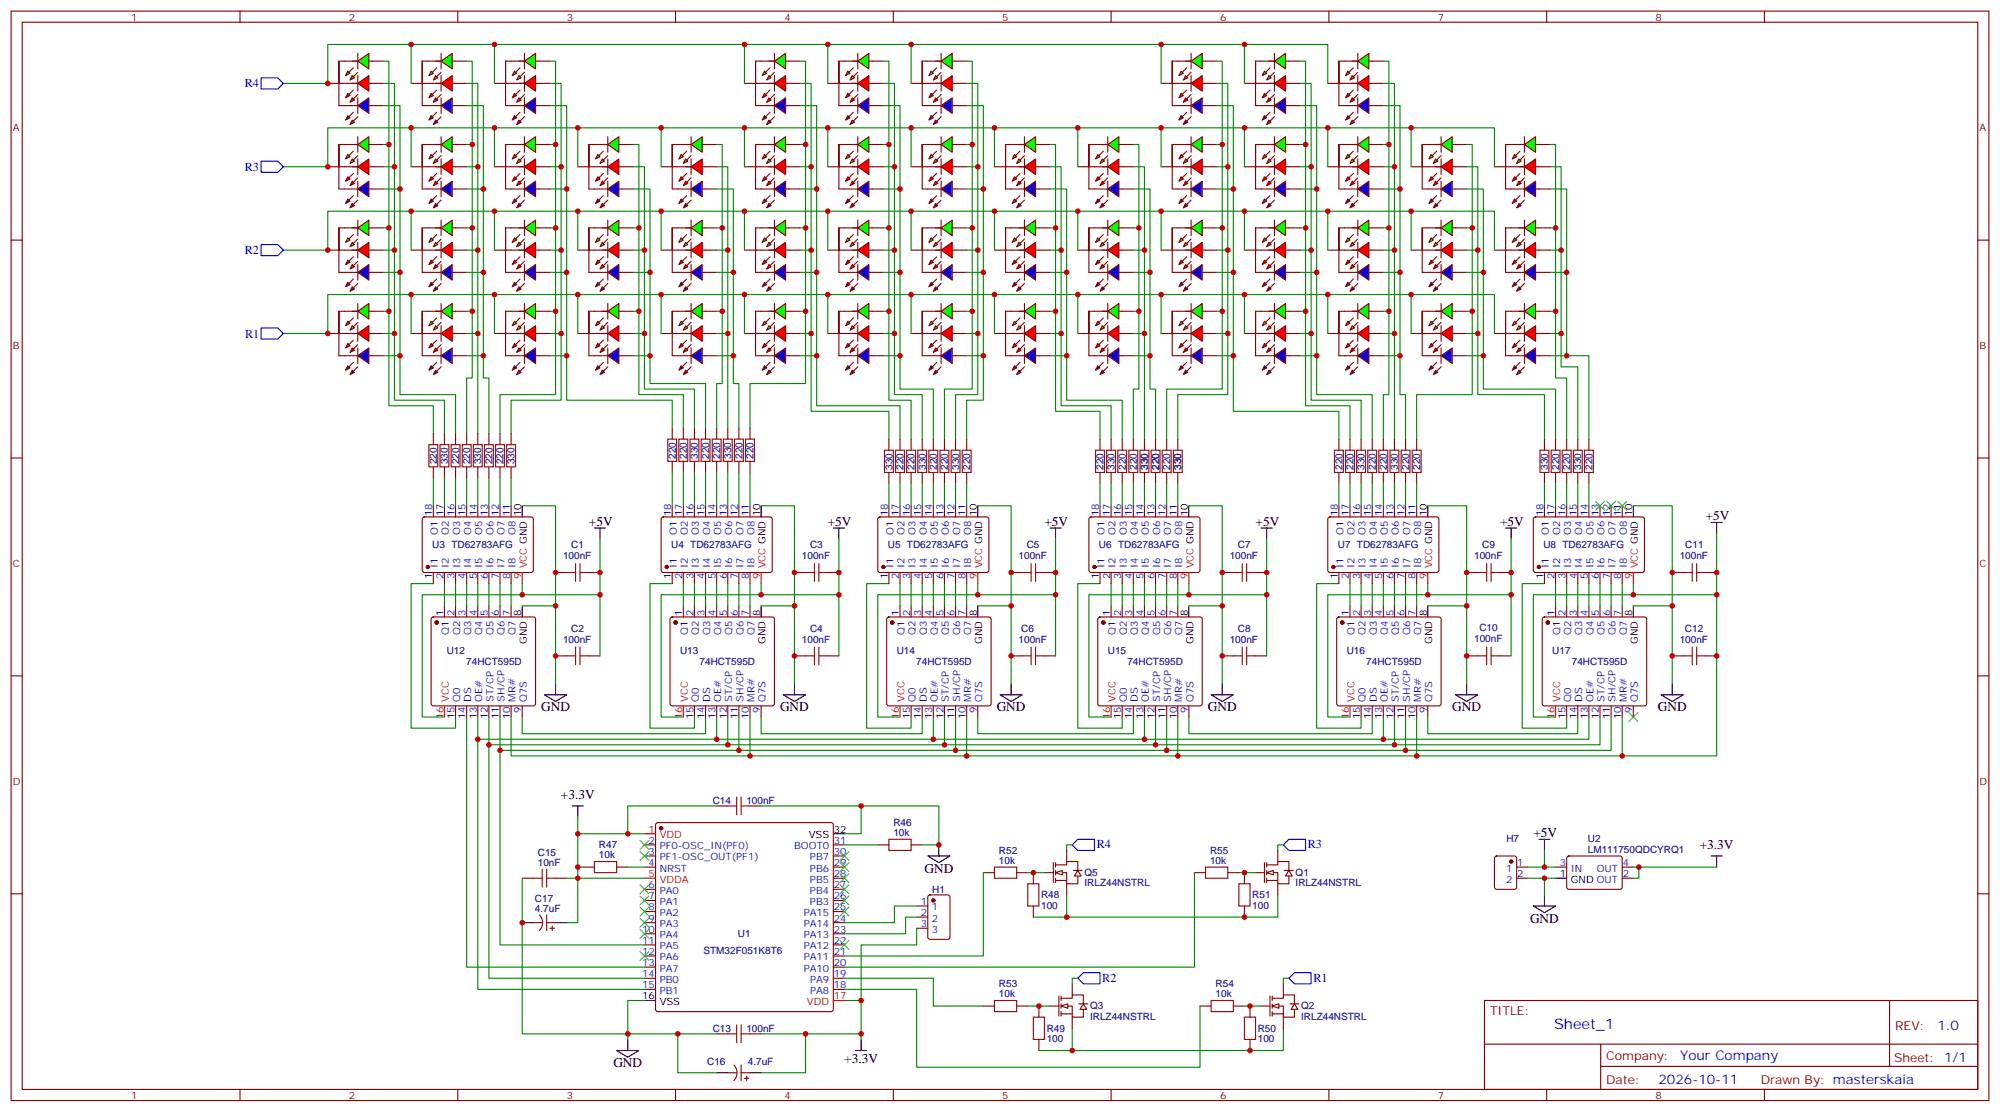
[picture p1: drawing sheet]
<svg xmlns="http://www.w3.org/2000/svg" width="635mm" height="353mm" viewBox="0 0 635 353" stroke-linecap="round" stroke-linejoin="round" font-family="sans-serif">
<defs><g id="words">
<text font-size="4.6" fill="#00f" x="493.4" y="326.5">Sheet_1</text>
<g font-size="4.2">
<text x="187" y="166.9">+5V</text>
<text x="262.8" y="166.9">+5V</text>
<text x="331.6" y="166.9">+5V</text>
<text x="398.6" y="166.9">+5V</text>
<text x="476.2" y="166.9">+5V</text>
<text x="541.5" y="165.1">+5V</text>
<text x="171.8" y="225.8">GND</text>
<text x="247.6" y="225.8">GND</text>
<text x="316.4" y="225.8">GND</text>
<text x="383.5" y="225.8">GND</text>
<text x="461.1" y="225.8">GND</text>
<text x="526.3" y="225.8">GND</text>
<text x="178.1" y="253.6">+3.3V</text>
<text x="486.8" y="265.6">+5V</text>
<text x="539.7" y="269.5">+3.3V</text>
<text x="293.5" y="276.9">GND</text>
<text x="485.8" y="292.8">GND</text>
<text x="194.7" y="338.7">GND</text>
<text x="268" y="337.2">+3.3V</text>
</g>
<g font-size="4.2" fill="#00f">
<text x="615.1" y="326.8">1.0</text>
<text x="533.5" y="336.3">Your Company</text>
<text x="526.6" y="344.1">2026-10-11</text>
</g>
<g font-size="3.9" fill="#00f">
<text x="77.7" y="27.7">R4</text>
<text x="77.7" y="54.2">R3</text>
<text x="77.7" y="80.6">R2</text>
<text x="77.8" y="107.3">R1</text>
<text x="348.2" y="269.2">R4</text>
<text x="415.2" y="269.2">R3</text>
<text x="350" y="311.5">R2</text>
<text x="417" y="311.5">R1</text>
</g>
<g font-size="3.9" fill="#800">
<text x="473.1" y="322.1">TITLE:</text>
<text x="601.7" y="326.8">REV:</text>
<text x="510" y="336.3">Company:</text>
<text x="601.4" y="336.9">Sheet: 1/1</text>
<text x="510" y="344">Date:</text>
<text x="559" y="344">Drawn By: masterskaia</text>
</g>
<g font-size="3.2" fill="#800">
<text x="41.6" y="6.5">1</text>
<text x="110.8" y="6.5">2</text>
<text x="179.9" y="6.5">3</text>
<text x="249.1" y="6.5">4</text>
<text x="318.2" y="6.5">5</text>
<text x="387.3" y="6.5">6</text>
<text x="456.5" y="6.5">7</text>
<text x="525.6" y="6.5">8</text>
<text x="4.1" y="41.6">A</text>
<text x="628.5" y="41.6">A</text>
<text x="4.1" y="110.8">B</text>
<text x="628.5" y="110.8">B</text>
<text x="4.1" y="179.9">C</text>
<text x="628.5" y="179.9">C</text>
<text x="4.1" y="249.1">D</text>
<text x="628.5" y="249.1">D</text>
<text x="41.6" y="348.7">1</text>
<text x="110.8" y="348.7">2</text>
<text x="179.9" y="348.7">3</text>
<text x="249.1" y="348.7">4</text>
<text x="318.2" y="348.7">5</text>
<text x="387.3" y="348.7">6</text>
<text x="456.5" y="348.7">7</text>
<text x="525.6" y="348.7">8</text>
</g>
<g font-size="3.2" fill="#000080">
<text x="138.7" y="147.4" transform="rotate(-90 138.7 147.4)">220</text>
<text x="142.2" y="147.4" transform="rotate(-90 142.2 147.4)">330</text>
<text x="145.8" y="147.4" transform="rotate(-90 145.8 147.4)">220</text>
<text x="149.3" y="147.4" transform="rotate(-90 149.3 147.4)">220</text>
<text x="152.8" y="147.4" transform="rotate(-90 152.8 147.4)">330</text>
<text x="156.3" y="147.4" transform="rotate(-90 156.3 147.4)">220</text>
<text x="159.9" y="147.4" transform="rotate(-90 159.9 147.4)">220</text>
<text x="163.4" y="147.4" transform="rotate(-90 163.4 147.4)">330</text>
<text x="214.6" y="145.6" transform="rotate(-90 214.6 145.6)">220</text>
<text x="218.1" y="145.6" transform="rotate(-90 218.1 145.6)">220</text>
<text x="221.6" y="145.6" transform="rotate(-90 221.6 145.6)">330</text>
<text x="225.1" y="145.6" transform="rotate(-90 225.1 145.6)">220</text>
<text x="228.7" y="145.6" transform="rotate(-90 228.7 145.6)">220</text>
<text x="232.2" y="145.6" transform="rotate(-90 232.2 145.6)">330</text>
<text x="235.7" y="145.6" transform="rotate(-90 235.7 145.6)">220</text>
<text x="239.2" y="145.6" transform="rotate(-90 239.2 145.6)">220</text>
<text x="283.3" y="149.1" transform="rotate(-90 283.3 149.1)">330</text>
<text x="286.9" y="149.1" transform="rotate(-90 286.9 149.1)">220</text>
<text x="290.4" y="149.1" transform="rotate(-90 290.4 149.1)">220</text>
<text x="293.9" y="149.1" transform="rotate(-90 293.9 149.1)">330</text>
<text x="297.5" y="149.1" transform="rotate(-90 297.5 149.1)">220</text>
<text x="301" y="149.1" transform="rotate(-90 301 149.1)">220</text>
<text x="304.5" y="149.1" transform="rotate(-90 304.5 149.1)">330</text>
<text x="308" y="149.1" transform="rotate(-90 308 149.1)">220</text>
<text x="350.4" y="149.1" transform="rotate(-90 350.4 149.1)">220</text>
<text x="353.9" y="149.1" transform="rotate(-90 353.9 149.1)">330</text>
<text x="357.4" y="149.1" transform="rotate(-90 357.4 149.1)">220</text>
<text x="361" y="149.1" transform="rotate(-90 361 149.1)">220</text>
<text x="364.5" y="149.1" transform="rotate(-90 364.5 149.1)">330</text>
<text x="368" y="149.1" transform="rotate(-90 368 149.1)">220</text>
<text x="371.5" y="149.1" transform="rotate(-90 371.5 149.1)">220</text>
<text x="375.1" y="149.1" transform="rotate(-90 375.1 149.1)">330</text>
<text x="426.2" y="149.1" transform="rotate(-90 426.2 149.1)">220</text>
<text x="429.7" y="149.1" transform="rotate(-90 429.7 149.1)">220</text>
<text x="433.3" y="149.1" transform="rotate(-90 433.3 149.1)">330</text>
<text x="436.8" y="149.1" transform="rotate(-90 436.8 149.1)">220</text>
<text x="440.3" y="149.1" transform="rotate(-90 440.3 149.1)">220</text>
<text x="443.9" y="149.1" transform="rotate(-90 443.9 149.1)">330</text>
<text x="447.4" y="149.1" transform="rotate(-90 447.4 149.1)">220</text>
<text x="450.9" y="149.1" transform="rotate(-90 450.9 149.1)">220</text>
<text x="491.5" y="149.1" transform="rotate(-90 491.5 149.1)">330</text>
<text x="495" y="149.1" transform="rotate(-90 495 149.1)">220</text>
<text x="498.5" y="149.1" transform="rotate(-90 498.5 149.1)">220</text>
<text x="502.1" y="149.1" transform="rotate(-90 502.1 149.1)">330</text>
<text x="505.6" y="149.1" transform="rotate(-90 505.6 149.1)">220</text>
<text x="137.2" y="174">U3 TD62783AFG</text>
<text x="213.1" y="174">U4 TD62783AFG</text>
<text x="281.9" y="174">U5 TD62783AFG</text>
<text x="348.9" y="174">U6 TD62783AFG</text>
<text x="424.8" y="174">U7 TD62783AFG</text>
<text x="470.6" y="173.9">C9</text>
<text x="490" y="174">U8 TD62783AFG</text>
<text x="535.1" y="173.9">C11</text>
<text x="178.8" y="177.5">100nF</text>
<text x="181.3" y="174">C1</text>
<text x="254.6" y="177.5">100nF</text>
<text x="257.2" y="174">C3</text>
<text x="323.4" y="177.5">100nF</text>
<text x="326" y="174">C5</text>
<text x="390.4" y="177.5">100nF</text>
<text x="393" y="174">C7</text>
<text x="468.1" y="177.4">100nF</text>
<text x="533.3" y="177.4">100nF</text>
<text x="178.8" y="204">100nF</text>
<text x="181.3" y="200.5">C2</text>
<text x="254.6" y="204">100nF</text>
<text x="257.2" y="200.5">C4</text>
<text x="323.4" y="204">100nF</text>
<text x="324.2" y="200.5">C6</text>
<text x="390.4" y="204">100nF</text>
<text x="393" y="200.5">C8</text>
<text x="468.1" y="203.9">100nF</text>
<text x="469.7" y="200.3">C10</text>
<text x="533.3" y="203.9">100nF</text>
<text x="535" y="200.4">C12</text>
<text x="141.8" y="207.4">U12</text>
<text x="215.9" y="207.4">U13</text>
<text x="284.7" y="207.4">U14</text>
<text x="351.7" y="207.4">U15</text>
<text x="427.6" y="207.4">U16</text>
<text x="492.8" y="207.4">U17</text>
<text x="148" y="210.9">74HCT595D</text>
<text x="222.1" y="210.9">74HCT595D</text>
<text x="290.9" y="210.9">74HCT595D</text>
<text x="357.9" y="210.9">74HCT595D</text>
<text x="433.8" y="210.9">74HCT595D</text>
<text x="499.1" y="210.9">74HCT595D</text>
<text x="226.3" y="255.1">C14</text>
<text x="237" y="255.1">100nF</text>
<text x="283.6" y="262.1">R46</text>
<text x="190.2" y="269.1">R47</text>
<text x="283.6" y="265.3">10k</text>
<text x="478.3" y="267.3">H7</text>
<text x="504.1" y="267.3">U2</text>
<text x="170.8" y="274.8">10nF</text>
<text x="170.8" y="271.6">C15</text>
<text x="190.2" y="272.3">10k</text>
<text x="317.2" y="274.1">10k</text>
<text x="317.2" y="270.9">R52</text>
<text x="384.2" y="274.1">10k</text>
<text x="384.2" y="270.9">R55</text>
<text x="504.1" y="270.6">LM111750QDCYRQ1</text>
<text x="344.3" y="281.2">IRLZ44NSTRL</text>
<text x="344.3" y="277.9">Q5</text>
<text x="411.3" y="281.2">IRLZ44NSTRL</text>
<text x="411.3" y="277.9">Q1</text>
<text x="169.8" y="286.1">C17</text>
<text x="296" y="283.4">H1</text>
<text x="330.6" y="285.1">R48</text>
<text x="397.6" y="285.1">R51</text>
<text x="169.8" y="289.3">4.7uF</text>
<text x="330.6" y="288.4">100</text>
<text x="397.6" y="288.4">100</text>
<text x="234.3" y="297.5">U1</text>
<text x="223.4" y="302.8">STM32F051K8T6</text>
<text x="317.2" y="316.4">10k</text>
<text x="317.2" y="313.2">R53</text>
<text x="385.9" y="316.4">10k</text>
<text x="385.9" y="313.2">R54</text>
<text x="346.1" y="323.6">IRLZ44NSTRL</text>
<text x="346.1" y="320.3">Q3</text>
<text x="413.1" y="323.6">IRLZ44NSTRL</text>
<text x="413.1" y="320.3">Q2</text>
<text x="226.3" y="327.4">C13</text>
<text x="237" y="327.4">100nF</text>
<text x="332.3" y="327.5">R49</text>
<text x="399.3" y="327.5">R50</text>
<text x="332.3" y="330.7">100</text>
<text x="399.3" y="330.7">100</text>
<text x="224.5" y="338">C16</text>
<text x="237.4" y="338">4.7uF</text>
</g>
<g font-size="3.2" fill="#00f">
<text x="137.2" y="163.9" transform="rotate(-90 137.2 163.9)">18</text>
<text x="140.8" y="163.9" transform="rotate(-90 140.8 163.9)">17</text>
<text x="144.3" y="163.9" transform="rotate(-90 144.3 163.9)">16</text>
<text x="147.8" y="163.9" transform="rotate(-90 147.8 163.9)">15</text>
<text x="151.3" y="163.9" transform="rotate(-90 151.3 163.9)">14</text>
<text x="154.9" y="163.9" transform="rotate(-90 154.9 163.9)">13</text>
<text x="158.4" y="163.9" transform="rotate(-90 158.4 163.9)">12</text>
<text x="161.9" y="163.9" transform="rotate(-90 161.9 163.9)">11</text>
<text x="213.1" y="163.9" transform="rotate(-90 213.1 163.9)">18</text>
<text x="216.6" y="163.9" transform="rotate(-90 216.6 163.9)">17</text>
<text x="220.1" y="163.9" transform="rotate(-90 220.1 163.9)">16</text>
<text x="223.7" y="163.9" transform="rotate(-90 223.7 163.9)">15</text>
<text x="227.2" y="163.9" transform="rotate(-90 227.2 163.9)">14</text>
<text x="230.7" y="163.9" transform="rotate(-90 230.7 163.9)">13</text>
<text x="234.2" y="163.9" transform="rotate(-90 234.2 163.9)">12</text>
<text x="237.8" y="163.9" transform="rotate(-90 237.8 163.9)">11</text>
<text x="281.9" y="163.9" transform="rotate(-90 281.9 163.9)">18</text>
<text x="285.4" y="163.9" transform="rotate(-90 285.4 163.9)">17</text>
<text x="288.9" y="163.9" transform="rotate(-90 288.9 163.9)">16</text>
<text x="292.5" y="163.9" transform="rotate(-90 292.5 163.9)">15</text>
<text x="296" y="163.9" transform="rotate(-90 296 163.9)">14</text>
<text x="299.5" y="163.9" transform="rotate(-90 299.5 163.9)">13</text>
<text x="303" y="163.9" transform="rotate(-90 303 163.9)">12</text>
<text x="306.6" y="163.9" transform="rotate(-90 306.6 163.9)">11</text>
<text x="348.9" y="163.9" transform="rotate(-90 348.9 163.9)">18</text>
<text x="352.4" y="163.9" transform="rotate(-90 352.4 163.9)">17</text>
<text x="356" y="163.9" transform="rotate(-90 356 163.9)">16</text>
<text x="359.5" y="163.9" transform="rotate(-90 359.5 163.9)">15</text>
<text x="363" y="163.9" transform="rotate(-90 363 163.9)">14</text>
<text x="366.5" y="163.9" transform="rotate(-90 366.5 163.9)">13</text>
<text x="370.1" y="163.9" transform="rotate(-90 370.1 163.9)">12</text>
<text x="373.6" y="163.9" transform="rotate(-90 373.6 163.9)">11</text>
<text x="424.7" y="163.9" transform="rotate(-90 424.7 163.9)">18</text>
<text x="428.3" y="163.9" transform="rotate(-90 428.3 163.9)">17</text>
<text x="431.8" y="163.9" transform="rotate(-90 431.8 163.9)">16</text>
<text x="435.3" y="163.9" transform="rotate(-90 435.3 163.9)">15</text>
<text x="438.9" y="163.9" transform="rotate(-90 438.9 163.9)">14</text>
<text x="442.4" y="163.9" transform="rotate(-90 442.4 163.9)">13</text>
<text x="445.9" y="163.9" transform="rotate(-90 445.9 163.9)">12</text>
<text x="449.4" y="163.9" transform="rotate(-90 449.4 163.9)">11</text>
<text x="490" y="163.9" transform="rotate(-90 490 163.9)">18</text>
<text x="493.5" y="163.9" transform="rotate(-90 493.5 163.9)">17</text>
<text x="497.1" y="163.9" transform="rotate(-90 497.1 163.9)">16</text>
<text x="500.6" y="163.9" transform="rotate(-90 500.6 163.9)">15</text>
<text x="504.1" y="163.9" transform="rotate(-90 504.1 163.9)">14</text>
<text x="507.6" y="163.9" transform="rotate(-90 507.6 163.9)">13</text>
<text x="511.2" y="163.9" transform="rotate(-90 511.2 163.9)">12</text>
<text x="514.7" y="163.9" transform="rotate(-90 514.7 163.9)">11</text>
<text x="139" y="169.9" transform="rotate(-90 139 169.9)">O1</text>
<text x="142.5" y="169.9" transform="rotate(-90 142.5 169.9)">O2</text>
<text x="146" y="169.9" transform="rotate(-90 146 169.9)">O3</text>
<text x="149.6" y="169.9" transform="rotate(-90 149.6 169.9)">O4</text>
<text x="153.1" y="169.9" transform="rotate(-90 153.1 169.9)">O5</text>
<text x="156.6" y="169.9" transform="rotate(-90 156.6 169.9)">O6</text>
<text x="160.2" y="169.9" transform="rotate(-90 160.2 169.9)">O7</text>
<text x="163.7" y="169.9" transform="rotate(-90 163.7 169.9)">O8</text>
<text x="214.8" y="169.9" transform="rotate(-90 214.8 169.9)">O1</text>
<text x="218.4" y="169.9" transform="rotate(-90 218.4 169.9)">O2</text>
<text x="221.9" y="169.9" transform="rotate(-90 221.9 169.9)">O3</text>
<text x="225.4" y="169.9" transform="rotate(-90 225.4 169.9)">O4</text>
<text x="229" y="169.9" transform="rotate(-90 229 169.9)">O5</text>
<text x="232.5" y="169.9" transform="rotate(-90 232.5 169.9)">O6</text>
<text x="236" y="169.9" transform="rotate(-90 236 169.9)">O7</text>
<text x="239.5" y="169.9" transform="rotate(-90 239.5 169.9)">O8</text>
<text x="283.6" y="169.9" transform="rotate(-90 283.6 169.9)">O1</text>
<text x="287.2" y="169.9" transform="rotate(-90 287.2 169.9)">O2</text>
<text x="290.7" y="169.9" transform="rotate(-90 290.7 169.9)">O3</text>
<text x="294.2" y="169.9" transform="rotate(-90 294.2 169.9)">O4</text>
<text x="297.7" y="169.9" transform="rotate(-90 297.7 169.9)">O5</text>
<text x="301.3" y="169.9" transform="rotate(-90 301.3 169.9)">O6</text>
<text x="304.8" y="169.9" transform="rotate(-90 304.8 169.9)">O7</text>
<text x="308.3" y="169.9" transform="rotate(-90 308.3 169.9)">O8</text>
<text x="350.7" y="169.9" transform="rotate(-90 350.7 169.9)">O1</text>
<text x="354.2" y="169.9" transform="rotate(-90 354.2 169.9)">O2</text>
<text x="357.7" y="169.9" transform="rotate(-90 357.7 169.9)">O3</text>
<text x="361.2" y="169.9" transform="rotate(-90 361.2 169.9)">O4</text>
<text x="364.8" y="169.9" transform="rotate(-90 364.8 169.9)">O5</text>
<text x="368.3" y="169.9" transform="rotate(-90 368.3 169.9)">O6</text>
<text x="371.8" y="169.9" transform="rotate(-90 371.8 169.9)">O7</text>
<text x="375.4" y="169.9" transform="rotate(-90 375.4 169.9)">O8</text>
<text x="426.5" y="169.9" transform="rotate(-90 426.5 169.9)">O1</text>
<text x="430" y="169.9" transform="rotate(-90 430 169.9)">O2</text>
<text x="433.6" y="169.9" transform="rotate(-90 433.6 169.9)">O3</text>
<text x="437.1" y="169.9" transform="rotate(-90 437.1 169.9)">O4</text>
<text x="440.6" y="169.9" transform="rotate(-90 440.6 169.9)">O5</text>
<text x="444.1" y="169.9" transform="rotate(-90 444.1 169.9)">O6</text>
<text x="447.7" y="169.9" transform="rotate(-90 447.7 169.9)">O7</text>
<text x="451.2" y="169.9" transform="rotate(-90 451.2 169.9)">O8</text>
<text x="491.8" y="169.9" transform="rotate(-90 491.8 169.9)">O1</text>
<text x="495.3" y="169.9" transform="rotate(-90 495.3 169.9)">O2</text>
<text x="498.8" y="169.9" transform="rotate(-90 498.8 169.9)">O3</text>
<text x="502.4" y="169.9" transform="rotate(-90 502.4 169.9)">O4</text>
<text x="505.9" y="169.9" transform="rotate(-90 505.9 169.9)">O5</text>
<text x="509.4" y="169.9" transform="rotate(-90 509.4 169.9)">O6</text>
<text x="512.9" y="169.9" transform="rotate(-90 512.9 169.9)">O7</text>
<text x="516.5" y="169.9" transform="rotate(-90 516.5 169.9)">O8</text>
<text x="137.2" y="183.9" transform="rotate(-90 137.2 183.9)">1</text>
<text x="139" y="180.4" transform="rotate(-90 139 180.4)">I1</text>
<text x="140.8" y="183.9" transform="rotate(-90 140.8 183.9)">2</text>
<text x="142.5" y="180.4" transform="rotate(-90 142.5 180.4)">I2</text>
<text x="144.3" y="183.9" transform="rotate(-90 144.3 183.9)">3</text>
<text x="146" y="180.4" transform="rotate(-90 146 180.4)">I3</text>
<text x="147.8" y="183.9" transform="rotate(-90 147.8 183.9)">4</text>
<text x="149.6" y="180.4" transform="rotate(-90 149.6 180.4)">I4</text>
<text x="151.3" y="183.9" transform="rotate(-90 151.3 183.9)">5</text>
<text x="153.1" y="180.4" transform="rotate(-90 153.1 180.4)">I5</text>
<text x="154.9" y="183.9" transform="rotate(-90 154.9 183.9)">6</text>
<text x="156.6" y="180.4" transform="rotate(-90 156.6 180.4)">I6</text>
<text x="158.4" y="183.9" transform="rotate(-90 158.4 183.9)">7</text>
<text x="160.2" y="180.4" transform="rotate(-90 160.2 180.4)">I7</text>
<text x="161.9" y="183.9" transform="rotate(-90 161.9 183.9)">8</text>
<text x="163.7" y="180.4" transform="rotate(-90 163.7 180.4)">I8</text>
<text x="213.1" y="183.9" transform="rotate(-90 213.1 183.9)">1</text>
<text x="214.8" y="180.4" transform="rotate(-90 214.8 180.4)">I1</text>
<text x="216.6" y="183.9" transform="rotate(-90 216.6 183.9)">2</text>
<text x="218.4" y="180.4" transform="rotate(-90 218.4 180.4)">I2</text>
<text x="220.1" y="183.9" transform="rotate(-90 220.1 183.9)">3</text>
<text x="221.9" y="180.4" transform="rotate(-90 221.9 180.4)">I3</text>
<text x="223.7" y="183.9" transform="rotate(-90 223.7 183.9)">4</text>
<text x="225.4" y="180.4" transform="rotate(-90 225.4 180.4)">I4</text>
<text x="227.2" y="183.9" transform="rotate(-90 227.2 183.9)">5</text>
<text x="229" y="180.4" transform="rotate(-90 229 180.4)">I5</text>
<text x="230.7" y="183.9" transform="rotate(-90 230.7 183.9)">6</text>
<text x="232.5" y="180.4" transform="rotate(-90 232.5 180.4)">I6</text>
<text x="234.2" y="183.9" transform="rotate(-90 234.2 183.9)">7</text>
<text x="236" y="180.4" transform="rotate(-90 236 180.4)">I7</text>
<text x="237.8" y="183.9" transform="rotate(-90 237.8 183.9)">8</text>
<text x="239.5" y="180.4" transform="rotate(-90 239.5 180.4)">I8</text>
<text x="281.9" y="183.9" transform="rotate(-90 281.9 183.9)">1</text>
<text x="283.6" y="180.4" transform="rotate(-90 283.6 180.4)">I1</text>
<text x="285.4" y="183.9" transform="rotate(-90 285.4 183.9)">2</text>
<text x="287.2" y="180.4" transform="rotate(-90 287.2 180.4)">I2</text>
<text x="288.9" y="183.9" transform="rotate(-90 288.9 183.9)">3</text>
<text x="290.7" y="180.4" transform="rotate(-90 290.7 180.4)">I3</text>
<text x="292.5" y="183.9" transform="rotate(-90 292.5 183.9)">4</text>
<text x="294.2" y="180.4" transform="rotate(-90 294.2 180.4)">I4</text>
<text x="296" y="183.9" transform="rotate(-90 296 183.9)">5</text>
<text x="297.7" y="180.4" transform="rotate(-90 297.7 180.4)">I5</text>
<text x="299.5" y="183.9" transform="rotate(-90 299.5 183.9)">6</text>
<text x="301.3" y="180.4" transform="rotate(-90 301.3 180.4)">I6</text>
<text x="303" y="183.9" transform="rotate(-90 303 183.9)">7</text>
<text x="304.8" y="180.4" transform="rotate(-90 304.8 180.4)">I7</text>
<text x="306.6" y="183.9" transform="rotate(-90 306.6 183.9)">8</text>
<text x="308.3" y="180.4" transform="rotate(-90 308.3 180.4)">I8</text>
<text x="348.9" y="183.9" transform="rotate(-90 348.9 183.9)">1</text>
<text x="350.7" y="180.4" transform="rotate(-90 350.7 180.4)">I1</text>
<text x="352.4" y="183.9" transform="rotate(-90 352.4 183.9)">2</text>
<text x="354.2" y="180.4" transform="rotate(-90 354.2 180.4)">I2</text>
<text x="356" y="183.9" transform="rotate(-90 356 183.9)">3</text>
<text x="357.7" y="180.4" transform="rotate(-90 357.7 180.4)">I3</text>
<text x="359.5" y="183.9" transform="rotate(-90 359.5 183.9)">4</text>
<text x="361.2" y="180.4" transform="rotate(-90 361.2 180.4)">I4</text>
<text x="363" y="183.9" transform="rotate(-90 363 183.9)">5</text>
<text x="364.8" y="180.4" transform="rotate(-90 364.8 180.4)">I5</text>
<text x="366.5" y="183.9" transform="rotate(-90 366.5 183.9)">6</text>
<text x="368.3" y="180.4" transform="rotate(-90 368.3 180.4)">I6</text>
<text x="370.1" y="183.9" transform="rotate(-90 370.1 183.9)">7</text>
<text x="371.8" y="180.4" transform="rotate(-90 371.8 180.4)">I7</text>
<text x="373.6" y="183.9" transform="rotate(-90 373.6 183.9)">8</text>
<text x="375.4" y="180.4" transform="rotate(-90 375.4 180.4)">I8</text>
<text x="424.7" y="183.9" transform="rotate(-90 424.7 183.9)">1</text>
<text x="426.5" y="180.4" transform="rotate(-90 426.5 180.4)">I1</text>
<text x="428.3" y="183.9" transform="rotate(-90 428.3 183.9)">2</text>
<text x="430" y="180.4" transform="rotate(-90 430 180.4)">I2</text>
<text x="431.8" y="183.9" transform="rotate(-90 431.8 183.9)">3</text>
<text x="433.6" y="180.4" transform="rotate(-90 433.6 180.4)">I3</text>
<text x="435.3" y="183.9" transform="rotate(-90 435.3 183.9)">4</text>
<text x="437.1" y="180.4" transform="rotate(-90 437.1 180.4)">I4</text>
<text x="438.9" y="183.9" transform="rotate(-90 438.9 183.9)">5</text>
<text x="440.6" y="180.4" transform="rotate(-90 440.6 180.4)">I5</text>
<text x="442.4" y="183.9" transform="rotate(-90 442.4 183.9)">6</text>
<text x="444.1" y="180.4" transform="rotate(-90 444.1 180.4)">I6</text>
<text x="445.9" y="183.9" transform="rotate(-90 445.9 183.9)">7</text>
<text x="447.7" y="180.4" transform="rotate(-90 447.7 180.4)">I7</text>
<text x="449.4" y="183.9" transform="rotate(-90 449.4 183.9)">8</text>
<text x="451.2" y="180.4" transform="rotate(-90 451.2 180.4)">I8</text>
<text x="490" y="183.9" transform="rotate(-90 490 183.9)">1</text>
<text x="491.8" y="180.4" transform="rotate(-90 491.8 180.4)">I1</text>
<text x="493.5" y="183.9" transform="rotate(-90 493.5 183.9)">2</text>
<text x="495.3" y="180.4" transform="rotate(-90 495.3 180.4)">I2</text>
<text x="497.1" y="183.9" transform="rotate(-90 497.1 183.9)">3</text>
<text x="498.8" y="180.4" transform="rotate(-90 498.8 180.4)">I3</text>
<text x="500.6" y="183.9" transform="rotate(-90 500.6 183.9)">4</text>
<text x="502.4" y="180.4" transform="rotate(-90 502.4 180.4)">I4</text>
<text x="504.1" y="183.9" transform="rotate(-90 504.1 183.9)">5</text>
<text x="505.9" y="180.4" transform="rotate(-90 505.9 180.4)">I5</text>
<text x="507.6" y="183.9" transform="rotate(-90 507.6 183.9)">6</text>
<text x="509.4" y="180.4" transform="rotate(-90 509.4 180.4)">I6</text>
<text x="511.2" y="183.9" transform="rotate(-90 511.2 183.9)">7</text>
<text x="512.9" y="180.4" transform="rotate(-90 512.9 180.4)">I7</text>
<text x="514.7" y="183.9" transform="rotate(-90 514.7 183.9)">8</text>
<text x="516.5" y="180.4" transform="rotate(-90 516.5 180.4)">I8</text>
<text x="140.8" y="195.6" transform="rotate(-90 140.8 195.6)">1</text>
<text x="144.3" y="195.6" transform="rotate(-90 144.3 195.6)">2</text>
<text x="147.8" y="195.6" transform="rotate(-90 147.8 195.6)">3</text>
<text x="151.3" y="195.6" transform="rotate(-90 151.3 195.6)">4</text>
<text x="154.9" y="195.6" transform="rotate(-90 154.9 195.6)">5</text>
<text x="158.4" y="195.6" transform="rotate(-90 158.4 195.6)">6</text>
<text x="161.9" y="195.6" transform="rotate(-90 161.9 195.6)">7</text>
<text x="216.6" y="195.6" transform="rotate(-90 216.6 195.6)">1</text>
<text x="220.1" y="195.6" transform="rotate(-90 220.1 195.6)">2</text>
<text x="223.7" y="195.6" transform="rotate(-90 223.7 195.6)">3</text>
<text x="227.2" y="195.6" transform="rotate(-90 227.2 195.6)">4</text>
<text x="230.7" y="195.6" transform="rotate(-90 230.7 195.6)">5</text>
<text x="234.2" y="195.6" transform="rotate(-90 234.2 195.6)">6</text>
<text x="237.8" y="195.6" transform="rotate(-90 237.8 195.6)">7</text>
<text x="285.4" y="195.6" transform="rotate(-90 285.4 195.6)">1</text>
<text x="288.9" y="195.6" transform="rotate(-90 288.9 195.6)">2</text>
<text x="292.5" y="195.6" transform="rotate(-90 292.5 195.6)">3</text>
<text x="296" y="195.6" transform="rotate(-90 296 195.6)">4</text>
<text x="299.5" y="195.6" transform="rotate(-90 299.5 195.6)">5</text>
<text x="303" y="195.6" transform="rotate(-90 303 195.6)">6</text>
<text x="306.6" y="195.6" transform="rotate(-90 306.6 195.6)">7</text>
<text x="352.4" y="195.6" transform="rotate(-90 352.4 195.6)">1</text>
<text x="356" y="195.6" transform="rotate(-90 356 195.6)">2</text>
<text x="359.5" y="195.6" transform="rotate(-90 359.5 195.6)">3</text>
<text x="363" y="195.6" transform="rotate(-90 363 195.6)">4</text>
<text x="366.5" y="195.6" transform="rotate(-90 366.5 195.6)">5</text>
<text x="370.1" y="195.6" transform="rotate(-90 370.1 195.6)">6</text>
<text x="373.6" y="195.6" transform="rotate(-90 373.6 195.6)">7</text>
<text x="428.3" y="195.6" transform="rotate(-90 428.3 195.6)">1</text>
<text x="431.8" y="195.6" transform="rotate(-90 431.8 195.6)">2</text>
<text x="435.3" y="195.6" transform="rotate(-90 435.3 195.6)">3</text>
<text x="438.9" y="195.6" transform="rotate(-90 438.9 195.6)">4</text>
<text x="442.4" y="195.6" transform="rotate(-90 442.4 195.6)">5</text>
<text x="445.9" y="195.6" transform="rotate(-90 445.9 195.6)">6</text>
<text x="449.4" y="195.6" transform="rotate(-90 449.4 195.6)">7</text>
<text x="493.5" y="195.6" transform="rotate(-90 493.5 195.6)">1</text>
<text x="497.1" y="195.6" transform="rotate(-90 497.1 195.6)">2</text>
<text x="500.6" y="195.6" transform="rotate(-90 500.6 195.6)">3</text>
<text x="504.1" y="195.6" transform="rotate(-90 504.1 195.6)">4</text>
<text x="507.6" y="195.6" transform="rotate(-90 507.6 195.6)">5</text>
<text x="511.2" y="195.6" transform="rotate(-90 511.2 195.6)">6</text>
<text x="514.7" y="195.6" transform="rotate(-90 514.7 195.6)">7</text>
<text x="142.5" y="201.6" transform="rotate(-90 142.5 201.6)">Q1</text>
<text x="146" y="201.6" transform="rotate(-90 146 201.6)">Q2</text>
<text x="149.6" y="201.6" transform="rotate(-90 149.6 201.6)">Q3</text>
<text x="153.1" y="201.6" transform="rotate(-90 153.1 201.6)">Q4</text>
<text x="156.6" y="201.6" transform="rotate(-90 156.6 201.6)">Q5</text>
<text x="160.2" y="201.6" transform="rotate(-90 160.2 201.6)">Q6</text>
<text x="163.7" y="201.6" transform="rotate(-90 163.7 201.6)">Q7</text>
<text x="218.4" y="201.6" transform="rotate(-90 218.4 201.6)">Q1</text>
<text x="221.9" y="201.6" transform="rotate(-90 221.9 201.6)">Q2</text>
<text x="225.4" y="201.6" transform="rotate(-90 225.4 201.6)">Q3</text>
<text x="229" y="201.6" transform="rotate(-90 229 201.6)">Q4</text>
<text x="232.5" y="201.6" transform="rotate(-90 232.5 201.6)">Q5</text>
<text x="236" y="201.6" transform="rotate(-90 236 201.6)">Q6</text>
<text x="239.5" y="201.6" transform="rotate(-90 239.5 201.6)">Q7</text>
<text x="287.2" y="201.6" transform="rotate(-90 287.2 201.6)">Q1</text>
<text x="290.7" y="201.6" transform="rotate(-90 290.7 201.6)">Q2</text>
<text x="294.2" y="201.6" transform="rotate(-90 294.2 201.6)">Q3</text>
<text x="297.7" y="201.6" transform="rotate(-90 297.7 201.6)">Q4</text>
<text x="301.3" y="201.6" transform="rotate(-90 301.3 201.6)">Q5</text>
<text x="304.8" y="201.6" transform="rotate(-90 304.8 201.6)">Q6</text>
<text x="308.3" y="201.6" transform="rotate(-90 308.3 201.6)">Q7</text>
<text x="354.2" y="201.6" transform="rotate(-90 354.2 201.6)">Q1</text>
<text x="357.7" y="201.6" transform="rotate(-90 357.7 201.6)">Q2</text>
<text x="361.2" y="201.6" transform="rotate(-90 361.2 201.6)">Q3</text>
<text x="364.8" y="201.6" transform="rotate(-90 364.8 201.6)">Q4</text>
<text x="368.3" y="201.6" transform="rotate(-90 368.3 201.6)">Q5</text>
<text x="371.8" y="201.6" transform="rotate(-90 371.8 201.6)">Q6</text>
<text x="375.4" y="201.6" transform="rotate(-90 375.4 201.6)">Q7</text>
<text x="430" y="201.6" transform="rotate(-90 430 201.6)">Q1</text>
<text x="433.6" y="201.6" transform="rotate(-90 433.6 201.6)">Q2</text>
<text x="437.1" y="201.6" transform="rotate(-90 437.1 201.6)">Q3</text>
<text x="440.6" y="201.6" transform="rotate(-90 440.6 201.6)">Q4</text>
<text x="444.1" y="201.6" transform="rotate(-90 444.1 201.6)">Q5</text>
<text x="447.7" y="201.6" transform="rotate(-90 447.7 201.6)">Q6</text>
<text x="451.2" y="201.6" transform="rotate(-90 451.2 201.6)">Q7</text>
<text x="495.3" y="201.6" transform="rotate(-90 495.3 201.6)">Q1</text>
<text x="498.8" y="201.6" transform="rotate(-90 498.8 201.6)">Q2</text>
<text x="502.4" y="201.6" transform="rotate(-90 502.4 201.6)">Q3</text>
<text x="505.9" y="201.6" transform="rotate(-90 505.9 201.6)">Q4</text>
<text x="509.4" y="201.6" transform="rotate(-90 509.4 201.6)">Q5</text>
<text x="512.9" y="201.6" transform="rotate(-90 512.9 201.6)">Q6</text>
<text x="516.5" y="201.6" transform="rotate(-90 516.5 201.6)">Q7</text>
<text x="146" y="222.7" transform="rotate(-90 146 222.7)">Q0</text>
<text x="149.6" y="222.7" transform="rotate(-90 149.6 222.7)">DS</text>
<text x="153.1" y="222.7" transform="rotate(-90 153.1 222.7)">OE#</text>
<text x="156.6" y="222.7" transform="rotate(-90 156.6 222.7)">ST/CP</text>
<text x="160.2" y="222.7" transform="rotate(-90 160.2 222.7)">SH/CP</text>
<text x="163.7" y="222.7" transform="rotate(-90 163.7 222.7)">MR#</text>
<text x="165.5" y="226.2" transform="rotate(-90 165.5 226.2)">9</text>
<text x="167.2" y="222.7" transform="rotate(-90 167.2 222.7)">Q7S</text>
<text x="221.9" y="222.7" transform="rotate(-90 221.9 222.7)">Q0</text>
<text x="225.4" y="222.7" transform="rotate(-90 225.4 222.7)">DS</text>
<text x="229" y="222.7" transform="rotate(-90 229 222.7)">OE#</text>
<text x="232.5" y="222.7" transform="rotate(-90 232.5 222.7)">ST/CP</text>
<text x="236" y="222.7" transform="rotate(-90 236 222.7)">SH/CP</text>
<text x="239.5" y="222.7" transform="rotate(-90 239.5 222.7)">MR#</text>
<text x="241.3" y="226.2" transform="rotate(-90 241.3 226.2)">9</text>
<text x="243.1" y="222.7" transform="rotate(-90 243.1 222.7)">Q7S</text>
<text x="290.7" y="222.7" transform="rotate(-90 290.7 222.7)">Q0</text>
<text x="294.2" y="222.7" transform="rotate(-90 294.2 222.7)">DS</text>
<text x="297.7" y="222.7" transform="rotate(-90 297.7 222.7)">OE#</text>
<text x="301.3" y="222.7" transform="rotate(-90 301.3 222.7)">ST/CP</text>
<text x="304.8" y="222.7" transform="rotate(-90 304.8 222.7)">SH/CP</text>
<text x="308.3" y="222.7" transform="rotate(-90 308.3 222.7)">MR#</text>
<text x="310.1" y="226.2" transform="rotate(-90 310.1 226.2)">9</text>
<text x="311.9" y="222.7" transform="rotate(-90 311.9 222.7)">Q7S</text>
<text x="357.7" y="222.7" transform="rotate(-90 357.7 222.7)">Q0</text>
<text x="361.2" y="222.7" transform="rotate(-90 361.2 222.7)">DS</text>
<text x="364.8" y="222.7" transform="rotate(-90 364.8 222.7)">OE#</text>
<text x="368.3" y="222.7" transform="rotate(-90 368.3 222.7)">ST/CP</text>
<text x="371.8" y="222.7" transform="rotate(-90 371.8 222.7)">SH/CP</text>
<text x="375.4" y="222.7" transform="rotate(-90 375.4 222.7)">MR#</text>
<text x="377.1" y="226.2" transform="rotate(-90 377.1 226.2)">9</text>
<text x="378.9" y="222.7" transform="rotate(-90 378.9 222.7)">Q7S</text>
<text x="433.6" y="222.7" transform="rotate(-90 433.6 222.7)">Q0</text>
<text x="437.1" y="222.7" transform="rotate(-90 437.1 222.7)">DS</text>
<text x="440.6" y="222.7" transform="rotate(-90 440.6 222.7)">OE#</text>
<text x="444.1" y="222.7" transform="rotate(-90 444.1 222.7)">ST/CP</text>
<text x="447.7" y="222.7" transform="rotate(-90 447.7 222.7)">SH/CP</text>
<text x="451.2" y="222.7" transform="rotate(-90 451.2 222.7)">MR#</text>
<text x="453" y="226.2" transform="rotate(-90 453 226.2)">9</text>
<text x="454.7" y="222.7" transform="rotate(-90 454.7 222.7)">Q7S</text>
<text x="498.8" y="222.7" transform="rotate(-90 498.8 222.7)">Q0</text>
<text x="502.4" y="222.7" transform="rotate(-90 502.4 222.7)">DS</text>
<text x="505.9" y="222.7" transform="rotate(-90 505.9 222.7)">OE#</text>
<text x="509.4" y="222.7" transform="rotate(-90 509.4 222.7)">ST/CP</text>
<text x="512.9" y="222.7" transform="rotate(-90 512.9 222.7)">SH/CP</text>
<text x="516.5" y="222.7" transform="rotate(-90 516.5 222.7)">MR#</text>
<text x="518.2" y="226.2" transform="rotate(-90 518.2 226.2)">9</text>
<text x="520" y="222.7" transform="rotate(-90 520 222.7)">Q7S</text>
<text x="144.3" y="228.2" transform="rotate(-90 144.3 228.2)">15</text>
<text x="147.8" y="228.2" transform="rotate(-90 147.8 228.2)">14</text>
<text x="151.3" y="228.2" transform="rotate(-90 151.3 228.2)">13</text>
<text x="154.9" y="228.2" transform="rotate(-90 154.9 228.2)">12</text>
<text x="158.4" y="228.2" transform="rotate(-90 158.4 228.2)">11</text>
<text x="161.9" y="228.2" transform="rotate(-90 161.9 228.2)">10</text>
<text x="220.1" y="228.2" transform="rotate(-90 220.1 228.2)">15</text>
<text x="223.7" y="228.2" transform="rotate(-90 223.7 228.2)">14</text>
<text x="227.2" y="228.2" transform="rotate(-90 227.2 228.2)">13</text>
<text x="230.7" y="228.2" transform="rotate(-90 230.7 228.2)">12</text>
<text x="234.2" y="228.2" transform="rotate(-90 234.2 228.2)">11</text>
<text x="237.8" y="228.2" transform="rotate(-90 237.8 228.2)">10</text>
<text x="288.9" y="228.2" transform="rotate(-90 288.9 228.2)">15</text>
<text x="292.5" y="228.2" transform="rotate(-90 292.5 228.2)">14</text>
<text x="296" y="228.2" transform="rotate(-90 296 228.2)">13</text>
<text x="299.5" y="228.2" transform="rotate(-90 299.5 228.2)">12</text>
<text x="303" y="228.2" transform="rotate(-90 303 228.2)">11</text>
<text x="306.6" y="228.2" transform="rotate(-90 306.6 228.2)">10</text>
<text x="356" y="228.2" transform="rotate(-90 356 228.2)">15</text>
<text x="359.5" y="228.2" transform="rotate(-90 359.5 228.2)">14</text>
<text x="363" y="228.2" transform="rotate(-90 363 228.2)">13</text>
<text x="366.5" y="228.2" transform="rotate(-90 366.5 228.2)">12</text>
<text x="370.1" y="228.2" transform="rotate(-90 370.1 228.2)">11</text>
<text x="373.6" y="228.2" transform="rotate(-90 373.6 228.2)">10</text>
<text x="431.8" y="228.2" transform="rotate(-90 431.8 228.2)">15</text>
<text x="435.3" y="228.2" transform="rotate(-90 435.3 228.2)">14</text>
<text x="438.9" y="228.2" transform="rotate(-90 438.9 228.2)">13</text>
<text x="442.4" y="228.2" transform="rotate(-90 442.4 228.2)">12</text>
<text x="445.9" y="228.2" transform="rotate(-90 445.9 228.2)">11</text>
<text x="449.4" y="228.2" transform="rotate(-90 449.4 228.2)">10</text>
<text x="497.1" y="228.2" transform="rotate(-90 497.1 228.2)">15</text>
<text x="500.6" y="228.2" transform="rotate(-90 500.6 228.2)">14</text>
<text x="504.1" y="228.2" transform="rotate(-90 504.1 228.2)">13</text>
<text x="507.6" y="228.2" transform="rotate(-90 507.6 228.2)">12</text>
<text x="511.2" y="228.2" transform="rotate(-90 511.2 228.2)">11</text>
<text x="514.7" y="228.2" transform="rotate(-90 514.7 228.2)">10</text>
<text x="205.9" y="267.8">2</text>
<text x="209.4" y="269.5">PF0-OSC_IN(PF0)</text>
<text x="252.1" y="269.5">BOOT0</text>
<text x="264.8" y="267.8">31</text>
<text x="205.9" y="271.3">3</text>
<text x="205.9" y="274.8">4</text>
<text x="209.4" y="273.1">PF1-OSC_OUT(PF1)</text>
<text x="257.2" y="273.1">PB7</text>
<text x="264.8" y="274.8">29</text>
<text x="264.8" y="271.3">30</text>
<text x="481.7" y="274.8">1</text>
<text x="495.2" y="274.8">3</text>
<text x="515.2" y="274.8">4</text>
<text x="205.9" y="281.9">6</text>
<text x="209.4" y="276.6">NRST</text>
<text x="257.2" y="280.1">PB5</text>
<text x="257.2" y="276.6">PB6</text>
<text x="264.8" y="281.9">27</text>
<text x="264.8" y="278.3">28</text>
<text x="478.2" y="276.6">1</text>
<text x="478.2" y="280.1">2</text>
<text x="481.7" y="278.3">2</text>
<text x="498.7" y="276.6">IN</text>
<text x="507" y="276.6">OUT</text>
<text x="515.2" y="278.3">2</text>
<text x="205.9" y="285.4">7</text>
<text x="209.4" y="283.6">PA0</text>
<text x="209.4" y="287.2">PA1</text>
<text x="257.2" y="287.2">PB3</text>
<text x="257.2" y="283.6">PB4</text>
<text x="264.8" y="285.4">26</text>
<text x="292.4" y="287.2">1</text>
<text x="205.9" y="288.9">8</text>
<text x="205.9" y="292.5">9</text>
<text x="209.4" y="290.7">PA2</text>
<text x="255.2" y="290.7">PA15</text>
<text x="264.8" y="292.5">24</text>
<text x="264.8" y="288.9">25</text>
<text x="292.4" y="290.7">2</text>
<text x="295.9" y="288.9">1</text>
<text x="295.9" y="292.5">2</text>
<text x="203.9" y="296">10</text>
<text x="203.9" y="299.5">11</text>
<text x="209.4" y="294.2">PA3</text>
<text x="209.4" y="297.7">PA4</text>
<text x="255.2" y="297.7">PA13</text>
<text x="255.2" y="294.2">PA14</text>
<text x="264.8" y="299.5">22</text>
<text x="264.8" y="296">23</text>
<text x="292.4" y="294.2">3</text>
<text x="295.9" y="296">3</text>
<text x="203.9" y="303">12</text>
<text x="209.4" y="301.3">PA5</text>
<text x="209.4" y="304.8">PA6</text>
<text x="255.2" y="304.8">PA11</text>
<text x="255.2" y="301.3">PA12</text>
<text x="264.8" y="303">21</text>
<text x="203.9" y="306.6">13</text>
<text x="203.9" y="310.1">14</text>
<text x="209.4" y="308.3">PA7</text>
<text x="209.4" y="311.9">PB0</text>
<text x="255.2" y="308.3">PA10</text>
<text x="257.2" y="311.9">PA9</text>
<text x="264.8" y="310.1">19</text>
<text x="264.8" y="306.6">20</text>
<text x="203.9" y="313.6">15</text>
<text x="209.4" y="315.4">PB1</text>
<text x="257.2" y="315.4">PA8</text>
<text x="264.8" y="313.6">18</text>
</g>
<g font-size="3.2">
<text x="165.5" y="163.9" transform="rotate(-90 165.5 163.9)">10</text>
<text x="241.3" y="163.9" transform="rotate(-90 241.3 163.9)">10</text>
<text x="310.1" y="163.9" transform="rotate(-90 310.1 163.9)">10</text>
<text x="377.1" y="163.9" transform="rotate(-90 377.1 163.9)">10</text>
<text x="453" y="163.9" transform="rotate(-90 453 163.9)">10</text>
<text x="518.2" y="163.9" transform="rotate(-90 518.2 163.9)">10</text>
<text x="165.5" y="195.6" transform="rotate(-90 165.5 195.6)">8</text>
<text x="241.3" y="195.6" transform="rotate(-90 241.3 195.6)">8</text>
<text x="310.1" y="195.6" transform="rotate(-90 310.1 195.6)">8</text>
<text x="377.1" y="195.6" transform="rotate(-90 377.1 195.6)">8</text>
<text x="453" y="195.6" transform="rotate(-90 453 195.6)">8</text>
<text x="518.2" y="195.6" transform="rotate(-90 518.2 195.6)">8</text>
<text x="167.2" y="204.4" transform="rotate(-90 167.2 204.4)">GND</text>
<text x="243.1" y="204.4" transform="rotate(-90 243.1 204.4)">GND</text>
<text x="311.9" y="204.4" transform="rotate(-90 311.9 204.4)">GND</text>
<text x="378.9" y="204.4" transform="rotate(-90 378.9 204.4)">GND</text>
<text x="454.7" y="204.4" transform="rotate(-90 454.7 204.4)">GND</text>
<text x="520" y="204.4" transform="rotate(-90 520 204.4)">GND</text>
<text x="256.8" y="266">VSS</text>
<text x="264.8" y="264.2">32</text>
<text x="495.2" y="278.3">1</text>
<text x="498.7" y="280.1">GND OUT</text>
<text x="203.9" y="317.1">16</text>
<text x="209.4" y="318.9">VSS</text>
</g>
<g font-size="3.2" fill="#f00">
<text x="165.5" y="183.9" transform="rotate(-90 165.5 183.9)">9</text>
<text x="167.2" y="180.4" transform="rotate(-90 167.2 180.4)">VCC GND</text>
<text x="241.3" y="183.9" transform="rotate(-90 241.3 183.9)">9</text>
<text x="243.1" y="180.4" transform="rotate(-90 243.1 180.4)">VCC GND</text>
<text x="310.1" y="183.9" transform="rotate(-90 310.1 183.9)">9</text>
<text x="311.9" y="180.4" transform="rotate(-90 311.9 180.4)">VCC GND</text>
<text x="377.1" y="183.9" transform="rotate(-90 377.1 183.9)">9</text>
<text x="378.9" y="180.4" transform="rotate(-90 378.9 180.4)">VCC GND</text>
<text x="453" y="183.9" transform="rotate(-90 453 183.9)">9</text>
<text x="454.7" y="180.4" transform="rotate(-90 454.7 180.4)">VCC GND</text>
<text x="518.2" y="183.9" transform="rotate(-90 518.2 183.9)">9</text>
<text x="520" y="180.4" transform="rotate(-90 520 180.4)">VCC GND</text>
<text x="142.5" y="222.7" transform="rotate(-90 142.5 222.7)">VCC</text>
<text x="218.4" y="222.7" transform="rotate(-90 218.4 222.7)">VCC</text>
<text x="287.2" y="222.7" transform="rotate(-90 287.2 222.7)">VCC</text>
<text x="354.2" y="222.7" transform="rotate(-90 354.2 222.7)">VCC</text>
<text x="430" y="222.7" transform="rotate(-90 430 222.7)">VCC</text>
<text x="495.3" y="222.7" transform="rotate(-90 495.3 222.7)">VCC</text>
<text x="140.8" y="228.2" transform="rotate(-90 140.8 228.2)">16</text>
<text x="216.6" y="228.2" transform="rotate(-90 216.6 228.2)">16</text>
<text x="285.4" y="228.2" transform="rotate(-90 285.4 228.2)">16</text>
<text x="352.4" y="228.2" transform="rotate(-90 352.4 228.2)">16</text>
<text x="428.3" y="228.2" transform="rotate(-90 428.3 228.2)">16</text>
<text x="493.5" y="228.2" transform="rotate(-90 493.5 228.2)">16</text>
<text x="205.9" y="264.2">1</text>
<text x="209.4" y="266">VDD</text>
<text x="205.9" y="278.3">5</text>
<text x="209.4" y="280.1">VDDA</text>
<text x="264.8" y="317.1">17</text>
<text x="256.2" y="318.9">VDD</text>
</g>
</g></defs>
<g fill="none" stroke="#870000" stroke-width=".35">
<path d="M3.5 3.5h628v345.7h-628zM7.1 7.1h620.8v338.6h-620.8zM76.2 3.5v3.6M145.3 3.5v3.6M214.5 3.5v3.6M283.6 3.5v3.6M352.8 3.5v3.6M421.9 3.5v3.6M491.1 3.5v3.6M560.2 3.5v3.6M3.5 76.2h3.6M627.9 76.2h3.6"/>
<path d="M3.5 145.3h3.6M627.9 145.3h3.6M3.5 214.5h3.6M627.9 214.5h3.6M3.5 283.6h3.6M627.9 283.6h3.6M471.3 317.5h156.6v28.2h-156.6zM599.9 317.5v20.9M471.3 331.3h156.5M508.2 338.4h119.6M508.2 331.3v14.2M76.2 345.7v3.6"/>
<path d="M145.3 345.7v3.6M214.5 345.7v3.6M283.6 345.7v3.6M352.8 345.7v3.6M421.9 345.7v3.6M491.1 345.7v3.6M560.2 345.7v3.6"/>
</g>
<g fill="#0f0" stroke="#870000" stroke-width=".35">
<path d="M110.4 49l.7 .7-1.4 .7z"/>
<path d="M111.8 50.4l.7 .8-1.4 .7z"/>
</g>
<g fill="#870000" stroke="#870000" stroke-width=".35">
<path d="M110.8 49.4l1.4-1.4z"/>
<path d="M113.6 49.4l-1.4 1.4z"/>
</g>
<path d="M107.6 45.9h1.8M111.8 45.9h1.8M113.6 43.4v4.9" fill="none" stroke="#870000" stroke-width=".35"/>
<path d="M113.6 45.9l3.5-2.5v4.9z" fill="#0f0" stroke="#870000" stroke-width=".35"/>
<path d="M118.2 45.9h3.5" fill="none" stroke="#870000" stroke-width=".35"/>
<g fill="#f00" stroke="#870000" stroke-width=".35">
<path d="M110.4 56.1l.7 .7-1.4 .7z"/>
<path d="M111.8 57.5l.7 .7-1.4 .7z"/>
</g>
<g fill="#870000" stroke="#870000" stroke-width=".35">
<path d="M110.8 56.4l1.4-1.4z"/>
<path d="M113.6 56.4l-1.4 1.5z"/>
</g>
<path d="M109.4 52.9h-1.8v-7v14.1M111.8 52.9h1.8M113.6 50.4v5" fill="none" stroke="#870000" stroke-width=".35"/>
<path d="M113.6 52.9l3.5-2.5v5z" fill="#f00" stroke="#870000" stroke-width=".35"/>
<path d="M104.1 52.9h3.5M118.2 52.9h3.5M118.2 60h3.5" fill="none" stroke="#870000" stroke-width=".35"/>
<path d="M113.6 60l3.5-2.5v4.9z" fill="#00f" stroke="#870000" stroke-width=".35"/>
<path d="M107.6 60h6M113.6 57.5v4.9" fill="none" stroke="#870000" stroke-width=".35"/>
<g fill="#870000" stroke="#870000" stroke-width=".35">
<path d="M113.6 63.5l-1.4 1.4z"/>
<path d="M112.2 62.1l-1.4 1.4z"/>
</g>
<g fill="#00f" stroke="#870000" stroke-width=".35">
<path d="M111.8 64.6l.7 .7-1.4 .7z"/>
<path d="M110.4 63.1l.7 .8-1.4 .7z"/>
</g>
<path d="M109.4 52.9h4.2M109.4 45.9h4.2M117.1 52.9h1.1M117.1 45.9h1.1M117.1 60h1.1" fill="none" stroke="#870000" stroke-width=".35"/>
<g fill="#0f0" stroke="#870000" stroke-width=".35">
<path d="M136.9 49l.7 .7-1.4 .7z"/>
<path d="M138.3 50.4l.7 .8-1.4 .7z"/>
</g>
<g fill="#870000" stroke="#870000" stroke-width=".35">
<path d="M138.6 48l-1.4 1.4z"/>
<path d="M138.6 50.8l1.5-1.4z"/>
</g>
<path d="M134.1 45.9h1.7M138.3 45.9h1.8M140.1 43.4v4.9" fill="none" stroke="#870000" stroke-width=".35"/>
<path d="M140.1 45.9l3.5-2.5v4.9z" fill="#0f0" stroke="#870000" stroke-width=".35"/>
<path d="M144.6 45.9h3.6" fill="none" stroke="#870000" stroke-width=".35"/>
<g fill="#f00" stroke="#870000" stroke-width=".35">
<path d="M136.9 56.1l.7 .7-1.4 .7z"/>
<path d="M138.3 57.5l.7 .7-1.4 .7z"/>
</g>
<g fill="#870000" stroke="#870000" stroke-width=".35">
<path d="M138.6 55l-1.4 1.4z"/>
<path d="M140.1 56.4l-1.5 1.5z"/>
</g>
<path d="M135.8 52.9h-1.7v-7v14.1M138.3 52.9h1.8M140.1 50.4v5" fill="none" stroke="#870000" stroke-width=".35"/>
<path d="M140.1 52.9l3.5-2.5v5z" fill="#f00" stroke="#870000" stroke-width=".35"/>
<path d="M130.5 52.9h3.6M144.6 52.9h3.6M144.6 60h3.6" fill="none" stroke="#870000" stroke-width=".35"/>
<path d="M140.1 60l3.5-2.5v4.9z" fill="#00f" stroke="#870000" stroke-width=".35"/>
<path d="M134.1 60h6M140.1 57.5v4.9" fill="none" stroke="#870000" stroke-width=".35"/>
<g fill="#870000" stroke="#870000" stroke-width=".35">
<path d="M138.6 64.9l1.5-1.4z"/>
<path d="M138.6 62.1l-1.4 1.4z"/>
</g>
<g fill="#00f" stroke="#870000" stroke-width=".35">
<path d="M138.3 64.6l.7 .7-1.4 .7z"/>
<path d="M136.9 63.1l.7 .8-1.4 .7z"/>
</g>
<path d="M135.8 52.9h4.3M135.8 45.9h4.3M143.6 52.9h1M143.6 45.9h1M143.6 60h1" fill="none" stroke="#870000" stroke-width=".35"/>
<g fill="#0f0" stroke="#870000" stroke-width=".35">
<path d="M189.8 49l.7 .7-1.4 .7z"/>
<path d="M191.2 50.4l.7 .8-1.4 .7z"/>
</g>
<g fill="#870000" stroke="#870000" stroke-width=".35">
<path d="M191.6 48l-1.5 1.4z"/>
<path d="M191.6 50.8l1.4-1.4z"/>
</g>
<path d="M187 45.9h1.7M191.2 45.9h1.8M193 43.4v4.9" fill="none" stroke="#870000" stroke-width=".35"/>
<path d="M193 45.9l3.5-2.5v4.9z" fill="#0f0" stroke="#870000" stroke-width=".35"/>
<path d="M197.6 45.9h3.5" fill="none" stroke="#870000" stroke-width=".35"/>
<g fill="#f00" stroke="#870000" stroke-width=".35">
<path d="M189.8 56.1l.7 .7-1.4 .7z"/>
<path d="M191.2 57.5l.7 .7-1.4 .7z"/>
</g>
<g fill="#870000" stroke="#870000" stroke-width=".35">
<path d="M191.6 55l-1.5 1.4z"/>
<path d="M193 56.4l-1.4 1.5z"/>
</g>
<path d="M188.7 52.9h-1.7v-7v14.1M191.2 52.9h1.8M193 50.4v5" fill="none" stroke="#870000" stroke-width=".35"/>
<path d="M193 52.9l3.5-2.5v5z" fill="#f00" stroke="#870000" stroke-width=".35"/>
<path d="M183.4 52.9h3.6M197.6 52.9h3.5M197.6 60h3.5" fill="none" stroke="#870000" stroke-width=".35"/>
<path d="M193 60l3.5-2.5v4.9z" fill="#00f" stroke="#870000" stroke-width=".35"/>
<path d="M187 60h6M193 57.5v4.9" fill="none" stroke="#870000" stroke-width=".35"/>
<g fill="#870000" stroke="#870000" stroke-width=".35">
<path d="M193 63.5l-1.4 1.4z"/>
<path d="M191.6 62.1l-1.5 1.4z"/>
</g>
<g fill="#00f" stroke="#870000" stroke-width=".35">
<path d="M191.2 64.6l.7 .7-1.4 .7z"/>
<path d="M189.8 63.1l.7 .8-1.4 .7z"/>
</g>
<path d="M188.7 52.9h4.3M188.7 45.9h4.3M196.5 52.9h1.1M196.5 45.9h1.1M196.5 60h1.1" fill="none" stroke="#870000" stroke-width=".35"/>
<g fill="#0f0" stroke="#870000" stroke-width=".35">
<path d="M163.3 49l.7 .7-1.4 .7z"/>
<path d="M164.7 50.4l.8 .8-1.5 .7z"/>
</g>
<g fill="#870000" stroke="#870000" stroke-width=".35">
<path d="M163.7 49.4l1.4-1.4z"/>
<path d="M166.5 49.4l-1.4 1.4z"/>
</g>
<path d="M160.5 45.9h1.8M164.7 45.9h1.8M166.5 43.4v4.9" fill="none" stroke="#870000" stroke-width=".35"/>
<path d="M166.5 45.9l3.5-2.5v4.9z" fill="#0f0" stroke="#870000" stroke-width=".35"/>
<path d="M171.1 45.9h3.5" fill="none" stroke="#870000" stroke-width=".35"/>
<g fill="#f00" stroke="#870000" stroke-width=".35">
<path d="M163.3 56.1l.7 .7-1.4 .7z"/>
<path d="M164.7 57.5l.8 .7-1.5 .7z"/>
</g>
<g fill="#870000" stroke="#870000" stroke-width=".35">
<path d="M163.7 56.4l1.4-1.4z"/>
<path d="M166.5 56.4l-1.4 1.5z"/>
</g>
<path d="M162.3 52.9h-1.8v-7v14.1M164.7 52.9h1.8M166.5 50.4v5" fill="none" stroke="#870000" stroke-width=".35"/>
<path d="M166.5 52.9l3.5-2.5v5z" fill="#f00" stroke="#870000" stroke-width=".35"/>
<path d="M157 52.9h3.5M171.1 52.9h3.5M171.1 60h3.5" fill="none" stroke="#870000" stroke-width=".35"/>
<path d="M166.5 60l3.5-2.5v4.9z" fill="#00f" stroke="#870000" stroke-width=".35"/>
<path d="M160.5 60h6M166.5 57.5v4.9" fill="none" stroke="#870000" stroke-width=".35"/>
<g fill="#870000" stroke="#870000" stroke-width=".35">
<path d="M166.5 63.5l-1.4 1.4z"/>
<path d="M165.1 62.1l-1.4 1.4z"/>
</g>
<g fill="#00f" stroke="#870000" stroke-width=".35">
<path d="M164.7 64.6l.8 .7-1.5 .7z"/>
<path d="M163.3 63.1l.7 .8-1.4 .7z"/>
</g>
<path d="M162.3 52.9h4.2M162.3 45.9h4.2M170 52.9h1.1M170 45.9h1.1M170 60h1.1" fill="none" stroke="#870000" stroke-width=".35"/>
<g fill="#0f0" stroke="#870000" stroke-width=".35">
<path d="M216.3 49l.7 .7-1.5 .7z"/>
<path d="M217.7 50.4l.7 .8-1.4 .7z"/>
</g>
<g fill="#870000" stroke="#870000" stroke-width=".35">
<path d="M218 48l-1.4 1.4z"/>
<path d="M219.4 49.4l-1.4 1.4z"/>
</g>
<path d="M213.4 45.9h1.8M217.7 45.9h1.7M219.4 43.4v4.9" fill="none" stroke="#870000" stroke-width=".35"/>
<path d="M219.4 45.9l3.6-2.5v4.9z" fill="#0f0" stroke="#870000" stroke-width=".35"/>
<path d="M224 45.9h3.5" fill="none" stroke="#870000" stroke-width=".35"/>
<g fill="#f00" stroke="#870000" stroke-width=".35">
<path d="M216.3 56.1l.7 .7-1.5 .7z"/>
<path d="M217.7 57.5l.7 .7-1.4 .7z"/>
</g>
<g fill="#870000" stroke="#870000" stroke-width=".35">
<path d="M218 55l-1.4 1.4z"/>
<path d="M219.4 56.4l-1.4 1.5z"/>
</g>
<path d="M215.2 52.9h-1.8v-7v14.1M217.7 52.9h1.7M219.4 50.4v5" fill="none" stroke="#870000" stroke-width=".35"/>
<path d="M219.4 52.9l3.6-2.5v5z" fill="#f00" stroke="#870000" stroke-width=".35"/>
<path d="M209.9 52.9h3.5M224 52.9h3.5M224 60h3.5" fill="none" stroke="#870000" stroke-width=".35"/>
<path d="M219.4 60l3.6-2.5v4.9z" fill="#00f" stroke="#870000" stroke-width=".35"/>
<path d="M213.4 60h6M219.4 57.5v4.9" fill="none" stroke="#870000" stroke-width=".35"/>
<g fill="#870000" stroke="#870000" stroke-width=".35">
<path d="M219.4 63.5l-1.4 1.4z"/>
<path d="M218 62.1l-1.4 1.4z"/>
</g>
<g fill="#00f" stroke="#870000" stroke-width=".35">
<path d="M217.7 64.6l.7 .7-1.4 .7z"/>
<path d="M216.3 63.1l.7 .8-1.5 .7z"/>
</g>
<path d="M215.2 52.9h4.2M215.2 45.9h4.2M223 52.9h1M223 45.9h1M223 60h1" fill="none" stroke="#870000" stroke-width=".35"/>
<g fill="#0f0" stroke="#870000" stroke-width=".35">
<path d="M348.5 49l.7 .7-1.4 .7z"/>
<path d="M350 50.4l.7 .8-1.5 .7z"/>
</g>
<g fill="#870000" stroke="#870000" stroke-width=".35">
<path d="M350.3 48l-1.4 1.4z"/>
<path d="M350.3 50.8l1.4-1.4z"/>
</g>
<path d="M345.7 45.9h1.8M350 45.9h1.7M351.7 43.4v4.9" fill="none" stroke="#870000" stroke-width=".35"/>
<path d="M351.7 45.9l3.5-2.5v4.9z" fill="#0f0" stroke="#870000" stroke-width=".35"/>
<path d="M356.3 45.9h3.5" fill="none" stroke="#870000" stroke-width=".35"/>
<g fill="#f00" stroke="#870000" stroke-width=".35">
<path d="M348.5 56.1l.7 .7-1.4 .7z"/>
<path d="M350 57.5l.7 .7-1.5 .7z"/>
</g>
<g fill="#870000" stroke="#870000" stroke-width=".35">
<path d="M350.3 55l-1.4 1.4z"/>
<path d="M351.7 56.4l-1.4 1.5z"/>
</g>
<path d="M347.5 52.9h-1.8v-7v14.1M350 52.9h1.7M351.7 50.4v5" fill="none" stroke="#870000" stroke-width=".35"/>
<path d="M351.7 52.9l3.5-2.5v5z" fill="#f00" stroke="#870000" stroke-width=".35"/>
<path d="M342.2 52.9h3.5M356.3 52.9h3.5M356.3 60h3.5" fill="none" stroke="#870000" stroke-width=".35"/>
<path d="M351.7 60l3.5-2.5v4.9z" fill="#00f" stroke="#870000" stroke-width=".35"/>
<path d="M345.7 60h6M351.7 57.5v4.9" fill="none" stroke="#870000" stroke-width=".35"/>
<g fill="#870000" stroke="#870000" stroke-width=".35">
<path d="M350.3 64.9l1.4-1.4z"/>
<path d="M350.3 62.1l-1.4 1.4z"/>
</g>
<g fill="#00f" stroke="#870000" stroke-width=".35">
<path d="M350 64.6l.7 .7-1.5 .7z"/>
<path d="M348.5 63.1l.7 .8-1.4 .7z"/>
</g>
<path d="M347.5 52.9h4.2M347.5 45.9h4.2M355.2 52.9h1.1M355.2 45.9h1.1M355.2 60h1.1" fill="none" stroke="#870000" stroke-width=".35"/>
<g fill="#0f0" stroke="#870000" stroke-width=".35">
<path d="M295.6 49l.7 .7-1.4 .7z"/>
<path d="M297 50.4l.7 .8-1.4 .7z"/>
</g>
<g fill="#870000" stroke="#870000" stroke-width=".35">
<path d="M297.4 48l-1.4 1.4z"/>
<path d="M298.8 49.4l-1.4 1.4z"/>
</g>
<path d="M292.8 45.9h1.8M297 45.9h1.8M298.8 43.4v4.9" fill="none" stroke="#870000" stroke-width=".35"/>
<path d="M298.8 45.9l3.5-2.5v4.9z" fill="#0f0" stroke="#870000" stroke-width=".35"/>
<path d="M303.4 45.9h3.5" fill="none" stroke="#870000" stroke-width=".35"/>
<g fill="#f00" stroke="#870000" stroke-width=".35">
<path d="M295.6 56.1l.7 .7-1.4 .7z"/>
<path d="M297 57.5l.7 .7-1.4 .7z"/>
</g>
<g fill="#870000" stroke="#870000" stroke-width=".35">
<path d="M297.4 55l-1.4 1.4z"/>
<path d="M298.8 56.4l-1.4 1.5z"/>
</g>
<path d="M294.6 52.9h-1.8v-7v14.1M297 52.9h1.8M298.8 50.4v5" fill="none" stroke="#870000" stroke-width=".35"/>
<path d="M298.8 52.9l3.5-2.5v5z" fill="#f00" stroke="#870000" stroke-width=".35"/>
<path d="M289.3 52.9h3.5M303.4 52.9h3.5M303.4 60h3.5" fill="none" stroke="#870000" stroke-width=".35"/>
<path d="M298.8 60l3.5-2.5v4.9z" fill="#00f" stroke="#870000" stroke-width=".35"/>
<path d="M292.8 60h6M298.8 57.5v4.9" fill="none" stroke="#870000" stroke-width=".35"/>
<g fill="#870000" stroke="#870000" stroke-width=".35">
<path d="M298.8 63.5l-1.4 1.4z"/>
<path d="M297.4 62.1l-1.4 1.4z"/>
</g>
<g fill="#00f" stroke="#870000" stroke-width=".35">
<path d="M297 64.6l.7 .7-1.4 .7z"/>
<path d="M295.6 63.1l.7 .8-1.4 .7z"/>
</g>
<path d="M294.6 52.9h4.2M294.6 45.9h4.2M302.3 52.9h1.1M302.3 45.9h1.1M302.3 60h1.1" fill="none" stroke="#870000" stroke-width=".35"/>
<g fill="#0f0" stroke="#870000" stroke-width=".35">
<path d="M322.1 49l.7 .7-1.4 .7z"/>
<path d="M323.5 50.4l.7 .8-1.4 .7z"/>
</g>
<g fill="#870000" stroke="#870000" stroke-width=".35">
<path d="M323.8 48l-1.4 1.4z"/>
<path d="M325.3 49.4l-1.5 1.4z"/>
</g>
<path d="M319.3 45.9h1.7M323.5 45.9h1.8M325.3 43.4v4.9" fill="none" stroke="#870000" stroke-width=".35"/>
<path d="M325.3 45.9l3.5-2.5v4.9z" fill="#0f0" stroke="#870000" stroke-width=".35"/>
<path d="M329.8 45.9h3.6" fill="none" stroke="#870000" stroke-width=".35"/>
<g fill="#f00" stroke="#870000" stroke-width=".35">
<path d="M322.1 56.1l.7 .7-1.4 .7z"/>
<path d="M323.5 57.5l.7 .7-1.4 .7z"/>
</g>
<g fill="#870000" stroke="#870000" stroke-width=".35">
<path d="M323.8 55l-1.4 1.4z"/>
<path d="M325.3 56.4l-1.5 1.5z"/>
</g>
<path d="M321 52.9h-1.7v-7v14.1M323.5 52.9h1.8M325.3 50.4v5" fill="none" stroke="#870000" stroke-width=".35"/>
<path d="M325.3 52.9l3.5-2.5v5z" fill="#f00" stroke="#870000" stroke-width=".35"/>
<path d="M315.7 52.9h3.6M329.8 52.9h3.6M329.8 60h3.6" fill="none" stroke="#870000" stroke-width=".35"/>
<path d="M325.3 60l3.5-2.5v4.9z" fill="#00f" stroke="#870000" stroke-width=".35"/>
<path d="M319.3 60h6M325.3 57.5v4.9" fill="none" stroke="#870000" stroke-width=".35"/>
<g fill="#870000" stroke="#870000" stroke-width=".35">
<path d="M325.3 63.5l-1.5 1.4z"/>
<path d="M323.8 62.1l-1.4 1.4z"/>
</g>
<g fill="#00f" stroke="#870000" stroke-width=".35">
<path d="M323.5 64.6l.7 .7-1.4 .7z"/>
<path d="M322.1 63.1l.7 .8-1.4 .7z"/>
</g>
<path d="M321 52.9h4.3M321 45.9h4.3M328.8 52.9h1M328.8 45.9h1M328.8 60h1" fill="none" stroke="#870000" stroke-width=".35"/>
<g fill="#0f0" stroke="#870000" stroke-width=".35">
<path d="M269.2 49l.7 .7-1.4 .7z"/>
<path d="M270.6 50.4l.7 .8-1.4 .7z"/>
</g>
<g fill="#870000" stroke="#870000" stroke-width=".35">
<path d="M270.9 48l-1.4 1.4z"/>
<path d="M270.9 50.8l1.4-1.4z"/>
</g>
<path d="M266.3 45.9h1.8M270.6 45.9h1.7M272.3 43.4v4.9" fill="none" stroke="#870000" stroke-width=".35"/>
<path d="M272.3 45.9l3.6-2.5v4.9z" fill="#0f0" stroke="#870000" stroke-width=".35"/>
<path d="M276.9 45.9h3.6" fill="none" stroke="#870000" stroke-width=".35"/>
<g fill="#f00" stroke="#870000" stroke-width=".35">
<path d="M269.2 56.1l.7 .7-1.4 .7z"/>
<path d="M270.6 57.5l.7 .7-1.4 .7z"/>
</g>
<g fill="#870000" stroke="#870000" stroke-width=".35">
<path d="M270.9 55l-1.4 1.4z"/>
<path d="M272.3 56.4l-1.4 1.5z"/>
</g>
<path d="M268.1 52.9h-1.8v-7v14.1M270.6 52.9h1.7M272.3 50.4v5" fill="none" stroke="#870000" stroke-width=".35"/>
<path d="M272.3 52.9l3.6-2.5v5z" fill="#f00" stroke="#870000" stroke-width=".35"/>
<path d="M262.8 52.9h3.5M276.9 52.9h3.6M276.9 60h3.6" fill="none" stroke="#870000" stroke-width=".35"/>
<path d="M272.3 60l3.6-2.5v4.9z" fill="#00f" stroke="#870000" stroke-width=".35"/>
<path d="M266.3 60h6M272.3 57.5v4.9" fill="none" stroke="#870000" stroke-width=".35"/>
<g fill="#870000" stroke="#870000" stroke-width=".35">
<path d="M270.9 64.9l1.4-1.4z"/>
<path d="M270.9 62.1l-1.4 1.4z"/>
</g>
<g fill="#00f" stroke="#870000" stroke-width=".35">
<path d="M270.6 64.6l.7 .7-1.4 .7z"/>
<path d="M269.2 63.1l.7 .8-1.4 .7z"/>
</g>
<path d="M268.1 52.9h4.2M268.1 45.9h4.2M275.9 52.9h1M275.9 45.9h1M275.9 60h1" fill="none" stroke="#870000" stroke-width=".35"/>
<g fill="#0f0" stroke="#870000" stroke-width=".35">
<path d="M242.7 49l.7 .7-1.4 .7z"/>
<path d="M244.1 50.4l.7 .8-1.4 .7z"/>
</g>
<g fill="#870000" stroke="#870000" stroke-width=".35">
<path d="M244.5 48l-1.4 1.4z"/>
<path d="M244.5 50.8l1.4-1.4z"/>
</g>
<path d="M239.9 45.9h1.8M244.1 45.9h1.8M245.9 43.4v4.9" fill="none" stroke="#870000" stroke-width=".35"/>
<path d="M245.9 45.9l3.5-2.5v4.9z" fill="#0f0" stroke="#870000" stroke-width=".35"/>
<path d="M250.5 45.9h3.5" fill="none" stroke="#870000" stroke-width=".35"/>
<g fill="#f00" stroke="#870000" stroke-width=".35">
<path d="M242.7 56.1l.7 .7-1.4 .7z"/>
<path d="M244.1 57.5l.7 .7-1.4 .7z"/>
</g>
<g fill="#870000" stroke="#870000" stroke-width=".35">
<path d="M244.5 55l-1.4 1.4z"/>
<path d="M245.9 56.4l-1.4 1.5z"/>
</g>
<path d="M241.7 52.9h-1.8v-7v14.1M244.1 52.9h1.8M245.9 50.4v5" fill="none" stroke="#870000" stroke-width=".35"/>
<path d="M245.9 52.9l3.5-2.5v5z" fill="#f00" stroke="#870000" stroke-width=".35"/>
<path d="M236.4 52.9h3.5M250.5 52.9h3.5M250.5 60h3.5" fill="none" stroke="#870000" stroke-width=".35"/>
<path d="M245.9 60l3.5-2.5v4.9z" fill="#00f" stroke="#870000" stroke-width=".35"/>
<path d="M239.9 60h6M245.9 57.5v4.9" fill="none" stroke="#870000" stroke-width=".35"/>
<g fill="#870000" stroke="#870000" stroke-width=".35">
<path d="M245.9 63.5l-1.4 1.4z"/>
<path d="M244.5 62.1l-1.4 1.4z"/>
</g>
<g fill="#00f" stroke="#870000" stroke-width=".35">
<path d="M244.1 64.6l.7 .7-1.4 .7z"/>
<path d="M242.7 63.1l.7 .8-1.4 .7z"/>
</g>
<path d="M241.7 52.9h4.2M241.7 45.9h4.2M249.4 52.9h1.1M249.4 45.9h1.1M249.4 60h1.1" fill="none" stroke="#870000" stroke-width=".35"/>
<g fill="#0f0" stroke="#870000" stroke-width=".35">
<path d="M480.8 49l.7 .7-1.4 .7z"/>
<path d="M482.2 50.4l.8 .8-1.5 .7z"/>
</g>
<g fill="#870000" stroke="#870000" stroke-width=".35">
<path d="M482.6 48l-1.4 1.4z"/>
<path d="M484 49.4l-1.4 1.4z"/>
</g>
<path d="M478 45.9h1.8M482.2 45.9h1.8M484 43.4v4.9" fill="none" stroke="#870000" stroke-width=".35"/>
<path d="M484 45.9l3.5-2.5v4.9z" fill="#0f0" stroke="#870000" stroke-width=".35"/>
<path d="M488.6 45.9h3.5" fill="none" stroke="#870000" stroke-width=".35"/>
<g fill="#f00" stroke="#870000" stroke-width=".35">
<path d="M480.8 56.1l.7 .7-1.4 .7z"/>
<path d="M482.2 57.5l.8 .7-1.5 .7z"/>
</g>
<g fill="#870000" stroke="#870000" stroke-width=".35">
<path d="M482.6 55l-1.4 1.4z"/>
<path d="M484 56.4l-1.4 1.5z"/>
</g>
<path d="M479.8 52.9h-1.8v-7v14.1M482.2 52.9h1.8M484 50.4v5" fill="none" stroke="#870000" stroke-width=".35"/>
<path d="M484 52.9l3.5-2.5v5z" fill="#f00" stroke="#870000" stroke-width=".35"/>
<path d="M474.5 52.9h3.5M488.6 52.9h3.5M488.6 60h3.5" fill="none" stroke="#870000" stroke-width=".35"/>
<path d="M484 60l3.5-2.5v4.9z" fill="#00f" stroke="#870000" stroke-width=".35"/>
<path d="M478 60h6M484 57.5v4.9" fill="none" stroke="#870000" stroke-width=".35"/>
<g fill="#870000" stroke="#870000" stroke-width=".35">
<path d="M484 63.5l-1.4 1.4z"/>
<path d="M482.6 62.1l-1.4 1.4z"/>
</g>
<g fill="#00f" stroke="#870000" stroke-width=".35">
<path d="M482.2 64.6l.8 .7-1.5 .7z"/>
<path d="M480.8 63.1l.7 .8-1.4 .7z"/>
</g>
<path d="M479.8 52.9h4.2M479.8 45.9h4.2M487.5 52.9h1.1M487.5 45.9h1.1M487.5 60h1.1" fill="none" stroke="#870000" stroke-width=".35"/>
<g fill="#0f0" stroke="#870000" stroke-width=".35">
<path d="M427.9 49l.7 .7-1.4 .7z"/>
<path d="M429.3 50.4l.7 .8-1.4 .7z"/>
</g>
<g fill="#870000" stroke="#870000" stroke-width=".35">
<path d="M429.7 48l-1.4 1.4z"/>
<path d="M431.1 49.4l-1.4 1.4z"/>
</g>
<path d="M425.1 45.9h1.8M429.3 45.9h1.8M431.1 43.4v4.9" fill="none" stroke="#870000" stroke-width=".35"/>
<path d="M431.1 45.9l3.5-2.5v4.9z" fill="#0f0" stroke="#870000" stroke-width=".35"/>
<path d="M435.7 45.9h3.5" fill="none" stroke="#870000" stroke-width=".35"/>
<g fill="#f00" stroke="#870000" stroke-width=".35">
<path d="M427.9 56.1l.7 .7-1.4 .7z"/>
<path d="M429.3 57.5l.7 .7-1.4 .7z"/>
</g>
<g fill="#870000" stroke="#870000" stroke-width=".35">
<path d="M429.7 55l-1.4 1.4z"/>
<path d="M431.1 56.4l-1.4 1.5z"/>
</g>
<path d="M426.9 52.9h-1.8v-7v14.1M429.3 52.9h1.8M431.1 50.4v5" fill="none" stroke="#870000" stroke-width=".35"/>
<path d="M431.1 52.9l3.5-2.5v5z" fill="#f00" stroke="#870000" stroke-width=".35"/>
<path d="M421.6 52.9h3.5M435.7 52.9h3.5M435.7 60h3.5" fill="none" stroke="#870000" stroke-width=".35"/>
<path d="M431.1 60l3.5-2.5v4.9z" fill="#00f" stroke="#870000" stroke-width=".35"/>
<path d="M425.1 60h6M431.1 57.5v4.9" fill="none" stroke="#870000" stroke-width=".35"/>
<g fill="#870000" stroke="#870000" stroke-width=".35">
<path d="M431.1 63.5l-1.4 1.4z"/>
<path d="M429.7 62.1l-1.4 1.4z"/>
</g>
<g fill="#00f" stroke="#870000" stroke-width=".35">
<path d="M429.3 64.6l.7 .7-1.4 .7z"/>
<path d="M427.9 63.1l.7 .8-1.4 .7z"/>
</g>
<path d="M426.9 52.9h4.2M426.9 45.9h4.2M434.6 52.9h1.1M434.6 45.9h1.1M434.6 60h1.1" fill="none" stroke="#870000" stroke-width=".35"/>
<g fill="#0f0" stroke="#870000" stroke-width=".35">
<path d="M454.4 49l.7 .7-1.4 .7z"/>
<path d="M455.8 50.4l.7 .8-1.4 .7z"/>
</g>
<g fill="#870000" stroke="#870000" stroke-width=".35">
<path d="M454.7 49.4l1.4-1.4z"/>
<path d="M457.6 49.4l-1.5 1.4z"/>
</g>
<path d="M451.6 45.9h1.7M455.8 45.9h1.8M457.6 43.4v4.9" fill="none" stroke="#870000" stroke-width=".35"/>
<path d="M457.6 45.9l3.5-2.5v4.9z" fill="#0f0" stroke="#870000" stroke-width=".35"/>
<path d="M462.1 45.9h3.6" fill="none" stroke="#870000" stroke-width=".35"/>
<g fill="#f00" stroke="#870000" stroke-width=".35">
<path d="M454.4 56.1l.7 .7-1.4 .7z"/>
<path d="M455.8 57.5l.7 .7-1.4 .7z"/>
</g>
<g fill="#870000" stroke="#870000" stroke-width=".35">
<path d="M454.7 56.4l1.4-1.4z"/>
<path d="M457.6 56.4l-1.5 1.5z"/>
</g>
<path d="M453.3 52.9h-1.7v-7v14.1M455.8 52.9h1.8M457.6 50.4v5" fill="none" stroke="#870000" stroke-width=".35"/>
<path d="M457.6 52.9l3.5-2.5v5z" fill="#f00" stroke="#870000" stroke-width=".35"/>
<path d="M448 52.9h3.6M462.1 52.9h3.6M462.1 60h3.6" fill="none" stroke="#870000" stroke-width=".35"/>
<path d="M457.6 60l3.5-2.5v4.9z" fill="#00f" stroke="#870000" stroke-width=".35"/>
<path d="M451.6 60h6M457.6 57.5v4.9" fill="none" stroke="#870000" stroke-width=".35"/>
<g fill="#870000" stroke="#870000" stroke-width=".35">
<path d="M457.6 63.5l-1.5 1.4z"/>
<path d="M456.1 62.1l-1.4 1.4z"/>
</g>
<g fill="#00f" stroke="#870000" stroke-width=".35">
<path d="M455.8 64.6l.7 .7-1.4 .7z"/>
<path d="M454.4 63.1l.7 .8-1.4 .7z"/>
</g>
<path d="M453.3 52.9h4.3M453.3 45.9h4.3M461.1 52.9h1M461.1 45.9h1M461.1 60h1" fill="none" stroke="#870000" stroke-width=".35"/>
<g fill="#0f0" stroke="#870000" stroke-width=".35">
<path d="M401.5 49l.7 .7-1.4 .7z"/>
<path d="M402.9 50.4l.7 .8-1.4 .7z"/>
</g>
<g fill="#870000" stroke="#870000" stroke-width=".35">
<path d="M403.2 48l-1.4 1.4z"/>
<path d="M404.6 49.4l-1.4 1.4z"/>
</g>
<path d="M398.6 45.9h1.8M402.9 45.9h1.7M404.6 43.4v4.9" fill="none" stroke="#870000" stroke-width=".35"/>
<path d="M404.6 45.9l3.6-2.5v4.9z" fill="#0f0" stroke="#870000" stroke-width=".35"/>
<path d="M409.2 45.9h3.5" fill="none" stroke="#870000" stroke-width=".35"/>
<g fill="#f00" stroke="#870000" stroke-width=".35">
<path d="M401.5 56.1l.7 .7-1.4 .7z"/>
<path d="M402.9 57.5l.7 .7-1.4 .7z"/>
</g>
<g fill="#870000" stroke="#870000" stroke-width=".35">
<path d="M403.2 55l-1.4 1.4z"/>
<path d="M404.6 56.4l-1.4 1.5z"/>
</g>
<path d="M400.4 52.9h-1.8v-7v14.1M402.9 52.9h1.7M404.6 50.4v5" fill="none" stroke="#870000" stroke-width=".35"/>
<path d="M404.6 52.9l3.6-2.5v5z" fill="#f00" stroke="#870000" stroke-width=".35"/>
<path d="M395.1 52.9h3.5M409.2 52.9h3.5M409.2 60h3.5" fill="none" stroke="#870000" stroke-width=".35"/>
<path d="M404.6 60l3.6-2.5v4.9z" fill="#00f" stroke="#870000" stroke-width=".35"/>
<path d="M398.6 60h6M404.6 57.5v4.9" fill="none" stroke="#870000" stroke-width=".35"/>
<g fill="#870000" stroke="#870000" stroke-width=".35">
<path d="M404.6 63.5l-1.4 1.4z"/>
<path d="M403.2 62.1l-1.4 1.4z"/>
</g>
<g fill="#00f" stroke="#870000" stroke-width=".35">
<path d="M402.9 64.6l.7 .7-1.4 .7z"/>
<path d="M401.5 63.1l.7 .8-1.4 .7z"/>
</g>
<path d="M400.4 52.9h4.2M400.4 45.9h4.2M408.2 52.9h1M408.2 45.9h1M408.2 60h1" fill="none" stroke="#870000" stroke-width=".35"/>
<g fill="#0f0" stroke="#870000" stroke-width=".35">
<path d="M375 49l.7 .7-1.4 .7z"/>
<path d="M376.4 50.4l.7 .8-1.4 .7z"/>
</g>
<g fill="#870000" stroke="#870000" stroke-width=".35">
<path d="M375.4 49.4l1.4-1.4z"/>
<path d="M378.2 49.4l-1.4 1.4z"/>
</g>
<path d="M372.2 45.9h1.7M376.4 45.9h1.8M378.2 43.4v4.9" fill="none" stroke="#870000" stroke-width=".35"/>
<path d="M378.2 45.9l3.5-2.5v4.9z" fill="#0f0" stroke="#870000" stroke-width=".35"/>
<path d="M382.8 45.9h3.5" fill="none" stroke="#870000" stroke-width=".35"/>
<g fill="#f00" stroke="#870000" stroke-width=".35">
<path d="M375 56.1l.7 .7-1.4 .7z"/>
<path d="M376.4 57.5l.7 .7-1.4 .7z"/>
</g>
<g fill="#870000" stroke="#870000" stroke-width=".35">
<path d="M375.4 56.4l1.4-1.4z"/>
<path d="M378.2 56.4l-1.4 1.5z"/>
</g>
<path d="M373.9 52.9h-1.7v-7v14.1M376.4 52.9h1.8M378.2 50.4v5" fill="none" stroke="#870000" stroke-width=".35"/>
<path d="M378.2 52.9l3.5-2.5v5z" fill="#f00" stroke="#870000" stroke-width=".35"/>
<path d="M368.7 52.9h3.5M382.8 52.9h3.5M382.8 60h3.5" fill="none" stroke="#870000" stroke-width=".35"/>
<path d="M378.2 60l3.5-2.5v4.9z" fill="#00f" stroke="#870000" stroke-width=".35"/>
<path d="M372.2 60h6M378.2 57.5v4.9" fill="none" stroke="#870000" stroke-width=".35"/>
<g fill="#870000" stroke="#870000" stroke-width=".35">
<path d="M378.2 63.5l-1.4 1.4z"/>
<path d="M376.8 62.1l-1.4 1.4z"/>
</g>
<g fill="#00f" stroke="#870000" stroke-width=".35">
<path d="M376.4 64.6l.7 .7-1.4 .7z"/>
<path d="M375 63.1l.7 .8-1.4 .7z"/>
</g>
<path d="M373.9 52.9h4.3M373.9 45.9h4.3M381.7 52.9h1.1M381.7 45.9h1.1M381.7 60h1.1" fill="none" stroke="#870000" stroke-width=".35"/>
<g fill="#0f0" stroke="#870000" stroke-width=".35">
<path d="M136.9 22.6l.7 .7-1.4 .7z"/>
<path d="M138.3 24l.7 .7-1.4 .7z"/>
</g>
<g fill="#870000" stroke="#870000" stroke-width=".35">
<path d="M138.6 21.5l-1.4 1.4z"/>
<path d="M138.6 24.3l1.5-1.4z"/>
</g>
<path d="M134.1 19.4h1.7M138.3 19.4h1.8M140.1 16.9v5" fill="none" stroke="#870000" stroke-width=".35"/>
<path d="M140.1 19.4l3.5-2.5v5z" fill="#0f0" stroke="#870000" stroke-width=".35"/>
<path d="M144.6 19.4h3.6" fill="none" stroke="#870000" stroke-width=".35"/>
<g fill="#f00" stroke="#870000" stroke-width=".35">
<path d="M136.9 29.6l.7 .7-1.4 .7z"/>
<path d="M138.3 31l.7 .8-1.4 .7z"/>
</g>
<g fill="#870000" stroke="#870000" stroke-width=".35">
<path d="M138.6 28.6l-1.4 1.4z"/>
<path d="M138.6 31.4l1.5-1.4z"/>
</g>
<path d="M135.8 26.5h-1.7v-7.1v14.1M138.3 26.5h1.8M140.1 24v4.9" fill="none" stroke="#870000" stroke-width=".35"/>
<path d="M140.1 26.5l3.5-2.5v4.9z" fill="#f00" stroke="#870000" stroke-width=".35"/>
<path d="M130.5 26.5h3.6M144.6 26.5h3.6M144.6 33.5h3.6" fill="none" stroke="#870000" stroke-width=".35"/>
<path d="M140.1 33.5l3.5-2.5v5z" fill="#00f" stroke="#870000" stroke-width=".35"/>
<path d="M134.1 33.5h6M140.1 31v5" fill="none" stroke="#870000" stroke-width=".35"/>
<g fill="#870000" stroke="#870000" stroke-width=".35">
<path d="M140.1 37l-1.5 1.5z"/>
<path d="M138.6 35.6l-1.4 1.4z"/>
</g>
<g fill="#00f" stroke="#870000" stroke-width=".35">
<path d="M138.3 38.1l.7 .7-1.4 .7z"/>
<path d="M136.9 36.7l.7 .7-1.4 .7z"/>
</g>
<path d="M135.8 19.4h4.3M143.6 19.4h1M135.8 26.5h4.3M143.6 26.5h1M143.6 33.5h1" fill="none" stroke="#870000" stroke-width=".35"/>
<g fill="#0f0" stroke="#870000" stroke-width=".35">
<path d="M110.4 22.6l.7 .7-1.4 .7z"/>
<path d="M111.8 24l.7 .7-1.4 .7z"/>
</g>
<g fill="#870000" stroke="#870000" stroke-width=".35">
<path d="M110.8 22.9l1.4-1.4z"/>
<path d="M113.6 22.9l-1.4 1.4z"/>
</g>
<path d="M107.6 19.4h1.8M111.8 19.4h1.8M113.6 16.9v5" fill="none" stroke="#870000" stroke-width=".35"/>
<path d="M113.6 19.4l3.5-2.5v5z" fill="#0f0" stroke="#870000" stroke-width=".35"/>
<path d="M118.2 19.4h3.5" fill="none" stroke="#870000" stroke-width=".35"/>
<g fill="#f00" stroke="#870000" stroke-width=".35">
<path d="M110.4 29.6l.7 .7-1.4 .7z"/>
<path d="M111.8 31l.7 .8-1.4 .7z"/>
</g>
<g fill="#870000" stroke="#870000" stroke-width=".35">
<path d="M110.8 30l1.4-1.4z"/>
<path d="M113.6 30l-1.4 1.4z"/>
</g>
<path d="M109.4 26.5h-1.8v-7.1v14.1M111.8 26.5h1.8M113.6 24v4.9" fill="none" stroke="#870000" stroke-width=".35"/>
<path d="M113.6 26.5l3.5-2.5v4.9z" fill="#f00" stroke="#870000" stroke-width=".35"/>
<path d="M104.1 26.5h3.5M118.2 26.5h3.5M118.2 33.5h3.5" fill="none" stroke="#870000" stroke-width=".35"/>
<path d="M113.6 33.5l3.5-2.5v5z" fill="#00f" stroke="#870000" stroke-width=".35"/>
<path d="M107.6 33.5h6M113.6 31v5" fill="none" stroke="#870000" stroke-width=".35"/>
<g fill="#870000" stroke="#870000" stroke-width=".35">
<path d="M113.6 37l-1.4 1.5z"/>
<path d="M110.8 37l1.4-1.4z"/>
</g>
<g fill="#00f" stroke="#870000" stroke-width=".35">
<path d="M111.8 38.1l.7 .7-1.4 .7z"/>
<path d="M110.4 36.7l.7 .7-1.4 .7z"/>
</g>
<path d="M109.4 19.4h4.2M117.1 19.4h1.1M109.4 26.5h4.2M117.1 26.5h1.1M117.1 33.5h1.1" fill="none" stroke="#870000" stroke-width=".35"/>
<g fill="#0f0" stroke="#870000" stroke-width=".35">
<path d="M163.3 22.6l.7 .7-1.4 .7z"/>
<path d="M164.7 24l.8 .7-1.5 .7z"/>
</g>
<g fill="#870000" stroke="#870000" stroke-width=".35">
<path d="M163.7 22.9l1.4-1.4z"/>
<path d="M166.5 22.9l-1.4 1.4z"/>
</g>
<path d="M160.5 19.4h1.8M164.7 19.4h1.8M166.5 16.9v5" fill="none" stroke="#870000" stroke-width=".35"/>
<path d="M166.5 19.4l3.5-2.5v5z" fill="#0f0" stroke="#870000" stroke-width=".35"/>
<path d="M171.1 19.4h3.5" fill="none" stroke="#870000" stroke-width=".35"/>
<g fill="#f00" stroke="#870000" stroke-width=".35">
<path d="M163.3 29.6l.7 .7-1.4 .7z"/>
<path d="M164.7 31l.8 .8-1.5 .7z"/>
</g>
<g fill="#870000" stroke="#870000" stroke-width=".35">
<path d="M163.7 30l1.4-1.4z"/>
<path d="M166.5 30l-1.4 1.4z"/>
</g>
<path d="M162.3 26.5h-1.8v-7.1v14.1M164.7 26.5h1.8M166.5 24v4.9" fill="none" stroke="#870000" stroke-width=".35"/>
<path d="M166.5 26.5l3.5-2.5v4.9z" fill="#f00" stroke="#870000" stroke-width=".35"/>
<path d="M157 26.5h3.5M171.1 26.5h3.5M171.1 33.5h3.5" fill="none" stroke="#870000" stroke-width=".35"/>
<path d="M166.5 33.5l3.5-2.5v5z" fill="#00f" stroke="#870000" stroke-width=".35"/>
<path d="M160.5 33.5h6M166.5 31v5" fill="none" stroke="#870000" stroke-width=".35"/>
<g fill="#870000" stroke="#870000" stroke-width=".35">
<path d="M166.5 37l-1.4 1.5z"/>
<path d="M163.7 37l1.4-1.4z"/>
</g>
<g fill="#00f" stroke="#870000" stroke-width=".35">
<path d="M164.7 38.1l.8 .7-1.5 .7z"/>
<path d="M163.3 36.7l.7 .7-1.4 .7z"/>
</g>
<path d="M162.3 19.4h4.2M170 19.4h1.1M162.3 26.5h4.2M170 26.5h1.1M170 33.5h1.1" fill="none" stroke="#870000" stroke-width=".35"/>
<g fill="#0f0" stroke="#870000" stroke-width=".35">
<path d="M295.6 22.6l.7 .7-1.4 .7z"/>
<path d="M297 24l.7 .7-1.4 .7z"/>
</g>
<g fill="#870000" stroke="#870000" stroke-width=".35">
<path d="M297.4 21.5l-1.4 1.4z"/>
<path d="M298.8 22.9l-1.4 1.4z"/>
</g>
<path d="M292.8 19.4h1.8M297 19.4h1.8M298.8 16.9v5" fill="none" stroke="#870000" stroke-width=".35"/>
<path d="M298.8 19.4l3.5-2.5v5z" fill="#0f0" stroke="#870000" stroke-width=".35"/>
<path d="M303.4 19.4h3.5" fill="none" stroke="#870000" stroke-width=".35"/>
<g fill="#f00" stroke="#870000" stroke-width=".35">
<path d="M295.6 29.6l.7 .7-1.4 .7z"/>
<path d="M297 31l.7 .8-1.4 .7z"/>
</g>
<g fill="#870000" stroke="#870000" stroke-width=".35">
<path d="M297.4 28.6l-1.4 1.4z"/>
<path d="M298.8 30l-1.4 1.4z"/>
</g>
<path d="M294.6 26.5h-1.8v-7.1v14.1M297 26.5h1.8M298.8 24v4.9" fill="none" stroke="#870000" stroke-width=".35"/>
<path d="M298.8 26.5l3.5-2.5v4.9z" fill="#f00" stroke="#870000" stroke-width=".35"/>
<path d="M289.3 26.5h3.5M303.4 26.5h3.5M303.4 33.5h3.5" fill="none" stroke="#870000" stroke-width=".35"/>
<path d="M298.8 33.5l3.5-2.5v5z" fill="#00f" stroke="#870000" stroke-width=".35"/>
<path d="M292.8 33.5h6M298.8 31v5" fill="none" stroke="#870000" stroke-width=".35"/>
<g fill="#870000" stroke="#870000" stroke-width=".35">
<path d="M298.8 37l-1.4 1.5z"/>
<path d="M297.4 35.6l-1.4 1.4z"/>
</g>
<g fill="#00f" stroke="#870000" stroke-width=".35">
<path d="M297 38.1l.7 .7-1.4 .7z"/>
<path d="M295.6 36.7l.7 .7-1.4 .7z"/>
</g>
<path d="M294.6 19.4h4.2M302.3 19.4h1.1M294.6 26.5h4.2M302.3 26.5h1.1M302.3 33.5h1.1" fill="none" stroke="#870000" stroke-width=".35"/>
<g fill="#0f0" stroke="#870000" stroke-width=".35">
<path d="M242.7 22.6l.7 .7-1.4 .7z"/>
<path d="M244.1 24l.7 .7-1.4 .7z"/>
</g>
<g fill="#870000" stroke="#870000" stroke-width=".35">
<path d="M244.5 21.5l-1.4 1.4z"/>
<path d="M245.9 22.9l-1.4 1.4z"/>
</g>
<path d="M239.9 19.4h1.8M244.1 19.4h1.8M245.9 16.9v5" fill="none" stroke="#870000" stroke-width=".35"/>
<path d="M245.9 19.4l3.5-2.5v5z" fill="#0f0" stroke="#870000" stroke-width=".35"/>
<path d="M250.5 19.4h3.5" fill="none" stroke="#870000" stroke-width=".35"/>
<g fill="#f00" stroke="#870000" stroke-width=".35">
<path d="M242.7 29.6l.7 .7-1.4 .7z"/>
<path d="M244.1 31l.7 .8-1.4 .7z"/>
</g>
<g fill="#870000" stroke="#870000" stroke-width=".35">
<path d="M244.5 28.6l-1.4 1.4z"/>
<path d="M245.9 30l-1.4 1.4z"/>
</g>
<path d="M241.7 26.5h-1.8v-7.1v14.1M244.1 26.5h1.8M245.9 24v4.9" fill="none" stroke="#870000" stroke-width=".35"/>
<path d="M245.9 26.5l3.5-2.5v4.9z" fill="#f00" stroke="#870000" stroke-width=".35"/>
<path d="M236.4 26.5h3.5M250.5 26.5h3.5M250.5 33.5h3.5" fill="none" stroke="#870000" stroke-width=".35"/>
<path d="M245.9 33.5l3.5-2.5v5z" fill="#00f" stroke="#870000" stroke-width=".35"/>
<path d="M239.9 33.5h6M245.9 31v5" fill="none" stroke="#870000" stroke-width=".35"/>
<g fill="#870000" stroke="#870000" stroke-width=".35">
<path d="M245.9 37l-1.4 1.5z"/>
<path d="M244.5 35.6l-1.4 1.4z"/>
</g>
<g fill="#00f" stroke="#870000" stroke-width=".35">
<path d="M244.1 38.1l.7 .7-1.4 .7z"/>
<path d="M242.7 36.7l.7 .7-1.4 .7z"/>
</g>
<path d="M241.7 19.4h4.2M249.4 19.4h1.1M241.7 26.5h4.2M249.4 26.5h1.1M249.4 33.5h1.1" fill="none" stroke="#870000" stroke-width=".35"/>
<g fill="#0f0" stroke="#870000" stroke-width=".35">
<path d="M269.2 22.6l.7 .7-1.4 .7z"/>
<path d="M270.6 24l.7 .7-1.4 .7z"/>
</g>
<g fill="#870000" stroke="#870000" stroke-width=".35">
<path d="M270.9 21.5l-1.4 1.4z"/>
<path d="M270.9 24.3l1.4-1.4z"/>
</g>
<path d="M266.3 19.4h1.8M270.6 19.4h1.7M272.3 16.9v5" fill="none" stroke="#870000" stroke-width=".35"/>
<path d="M272.3 19.4l3.6-2.5v5z" fill="#0f0" stroke="#870000" stroke-width=".35"/>
<path d="M276.9 19.4h3.6" fill="none" stroke="#870000" stroke-width=".35"/>
<g fill="#f00" stroke="#870000" stroke-width=".35">
<path d="M269.2 29.6l.7 .7-1.4 .7z"/>
<path d="M270.6 31l.7 .8-1.4 .7z"/>
</g>
<g fill="#870000" stroke="#870000" stroke-width=".35">
<path d="M270.9 28.6l-1.4 1.4z"/>
<path d="M270.9 31.4l1.4-1.4z"/>
</g>
<path d="M268.1 26.5h-1.8v-7.1v14.1M270.6 26.5h1.7M272.3 24v4.9" fill="none" stroke="#870000" stroke-width=".35"/>
<path d="M272.3 26.5l3.6-2.5v4.9z" fill="#f00" stroke="#870000" stroke-width=".35"/>
<path d="M262.8 26.5h3.5M276.9 26.5h3.6M276.9 33.5h3.6" fill="none" stroke="#870000" stroke-width=".35"/>
<path d="M272.3 33.5l3.6-2.5v5z" fill="#00f" stroke="#870000" stroke-width=".35"/>
<path d="M266.3 33.5h6M272.3 31v5" fill="none" stroke="#870000" stroke-width=".35"/>
<g fill="#870000" stroke="#870000" stroke-width=".35">
<path d="M272.3 37l-1.4 1.5z"/>
<path d="M270.9 35.6l-1.4 1.4z"/>
</g>
<g fill="#00f" stroke="#870000" stroke-width=".35">
<path d="M270.6 38.1l.7 .7-1.4 .7z"/>
<path d="M269.2 36.7l.7 .7-1.4 .7z"/>
</g>
<path d="M268.1 19.4h4.2M275.9 19.4h1M268.1 26.5h4.2M275.9 26.5h1M275.9 33.5h1" fill="none" stroke="#870000" stroke-width=".35"/>
<g fill="#0f0" stroke="#870000" stroke-width=".35">
<path d="M375 75.5l.7 .7-1.4 .7z"/>
<path d="M376.4 76.9l.7 .7-1.4 .7z"/>
</g>
<g fill="#870000" stroke="#870000" stroke-width=".35">
<path d="M376.8 74.4l-1.4 1.4z"/>
<path d="M378.2 75.8l-1.4 1.5z"/>
</g>
<path d="M372.2 72.3h1.7M376.4 72.3h1.8M378.2 69.8v5" fill="none" stroke="#870000" stroke-width=".35"/>
<path d="M378.2 72.3l3.5-2.5v5z" fill="#0f0" stroke="#870000" stroke-width=".35"/>
<path d="M382.8 72.3h3.5" fill="none" stroke="#870000" stroke-width=".35"/>
<g fill="#f00" stroke="#870000" stroke-width=".35">
<path d="M375 82.5l.7 .8-1.4 .7z"/>
<path d="M376.4 84l.7 .7-1.4 .7z"/>
</g>
<g fill="#870000" stroke="#870000" stroke-width=".35">
<path d="M375.4 82.9l1.4-1.4z"/>
<path d="M378.2 82.9l-1.4 1.4z"/>
</g>
<path d="M373.9 79.4h-1.7v-7.1v14.1M376.4 79.4h1.8M378.2 76.9v4.9" fill="none" stroke="#870000" stroke-width=".35"/>
<path d="M378.2 79.4l3.5-2.5v4.9z" fill="#f00" stroke="#870000" stroke-width=".35"/>
<path d="M368.7 79.4h3.5M382.8 79.4h3.5M382.8 86.4h3.5" fill="none" stroke="#870000" stroke-width=".35"/>
<path d="M378.2 86.4l3.5-2.4v4.9z" fill="#00f" stroke="#870000" stroke-width=".35"/>
<path d="M372.2 86.4h6M378.2 84v4.9" fill="none" stroke="#870000" stroke-width=".35"/>
<g fill="#870000" stroke="#870000" stroke-width=".35">
<path d="M378.2 90l-1.4 1.4z"/>
<path d="M375.4 90l1.4-1.5z"/>
</g>
<g fill="#00f" stroke="#870000" stroke-width=".35">
<path d="M376.4 91l.7 .7-1.4 .7z"/>
<path d="M375 89.6l.7 .7-1.4 .7z"/>
</g>
<path d="M373.9 79.4h4.3M373.9 72.3h4.3M381.7 79.4h1.1M381.7 72.3h1.1M381.7 86.4h1.1" fill="none" stroke="#870000" stroke-width=".35"/>
<g fill="#0f0" stroke="#870000" stroke-width=".35">
<path d="M401.5 75.5l.7 .7-1.4 .7z"/>
<path d="M402.9 76.9l.7 .7-1.4 .7z"/>
</g>
<g fill="#870000" stroke="#870000" stroke-width=".35">
<path d="M403.2 74.4l-1.4 1.4z"/>
<path d="M404.6 75.8l-1.4 1.5z"/>
</g>
<path d="M398.6 72.3h1.8M402.9 72.3h1.7M404.6 69.8v5" fill="none" stroke="#870000" stroke-width=".35"/>
<path d="M404.6 72.3l3.6-2.5v5z" fill="#0f0" stroke="#870000" stroke-width=".35"/>
<path d="M409.2 72.3h3.5" fill="none" stroke="#870000" stroke-width=".35"/>
<g fill="#f00" stroke="#870000" stroke-width=".35">
<path d="M401.5 82.5l.7 .8-1.4 .7z"/>
<path d="M402.9 84l.7 .7-1.4 .7z"/>
</g>
<g fill="#870000" stroke="#870000" stroke-width=".35">
<path d="M403.2 81.5l-1.4 1.4z"/>
<path d="M404.6 82.9l-1.4 1.4z"/>
</g>
<path d="M400.4 79.4h-1.8v-7.1v14.1M402.9 79.4h1.7M404.6 76.9v4.9" fill="none" stroke="#870000" stroke-width=".35"/>
<path d="M404.6 79.4l3.6-2.5v4.9z" fill="#f00" stroke="#870000" stroke-width=".35"/>
<path d="M395.1 79.4h3.5M409.2 79.4h3.5M409.2 86.4h3.5" fill="none" stroke="#870000" stroke-width=".35"/>
<path d="M404.6 86.4l3.6-2.4v4.9z" fill="#00f" stroke="#870000" stroke-width=".35"/>
<path d="M398.6 86.4h6M404.6 84v4.9" fill="none" stroke="#870000" stroke-width=".35"/>
<g fill="#870000" stroke="#870000" stroke-width=".35">
<path d="M404.6 90l-1.4 1.4z"/>
<path d="M403.2 88.5l-1.4 1.5z"/>
</g>
<g fill="#00f" stroke="#870000" stroke-width=".35">
<path d="M402.9 91l.7 .7-1.4 .7z"/>
<path d="M401.5 89.6l.7 .7-1.4 .7z"/>
</g>
<path d="M400.4 79.4h4.2M400.4 72.3h4.2M408.2 79.4h1M408.2 72.3h1M408.2 86.4h1" fill="none" stroke="#870000" stroke-width=".35"/>
<g fill="#0f0" stroke="#870000" stroke-width=".35">
<path d="M454.4 75.5l.7 .7-1.4 .7z"/>
<path d="M455.8 76.9l.7 .7-1.4 .7z"/>
</g>
<g fill="#870000" stroke="#870000" stroke-width=".35">
<path d="M456.1 74.4l-1.4 1.4z"/>
<path d="M457.6 75.8l-1.5 1.5z"/>
</g>
<path d="M451.6 72.3h1.7M455.8 72.3h1.8M457.6 69.8v5" fill="none" stroke="#870000" stroke-width=".35"/>
<path d="M457.6 72.3l3.5-2.5v5z" fill="#0f0" stroke="#870000" stroke-width=".35"/>
<path d="M462.1 72.3h3.6" fill="none" stroke="#870000" stroke-width=".35"/>
<g fill="#f00" stroke="#870000" stroke-width=".35">
<path d="M454.4 82.5l.7 .8-1.4 .7z"/>
<path d="M455.8 84l.7 .7-1.4 .7z"/>
</g>
<g fill="#870000" stroke="#870000" stroke-width=".35">
<path d="M454.7 82.9l1.4-1.4z"/>
<path d="M457.6 82.9l-1.5 1.4z"/>
</g>
<path d="M453.3 79.4h-1.7v-7.1v14.1M455.8 79.4h1.8M457.6 76.9v4.9" fill="none" stroke="#870000" stroke-width=".35"/>
<path d="M457.6 79.4l3.5-2.5v4.9z" fill="#f00" stroke="#870000" stroke-width=".35"/>
<path d="M448 79.4h3.6M462.1 79.4h3.6M462.1 86.4h3.6" fill="none" stroke="#870000" stroke-width=".35"/>
<path d="M457.6 86.4l3.5-2.4v4.9z" fill="#00f" stroke="#870000" stroke-width=".35"/>
<path d="M451.6 86.4h6M457.6 84v4.9" fill="none" stroke="#870000" stroke-width=".35"/>
<g fill="#870000" stroke="#870000" stroke-width=".35">
<path d="M457.6 90l-1.5 1.4z"/>
<path d="M456.1 88.5l-1.4 1.5z"/>
</g>
<g fill="#00f" stroke="#870000" stroke-width=".35">
<path d="M455.8 91l.7 .7-1.4 .7z"/>
<path d="M454.4 89.6l.7 .7-1.4 .7z"/>
</g>
<path d="M453.3 79.4h4.3M453.3 72.3h4.3M461.1 79.4h1M461.1 72.3h1M461.1 86.4h1" fill="none" stroke="#870000" stroke-width=".35"/>
<g fill="#0f0" stroke="#870000" stroke-width=".35">
<path d="M427.9 75.5l.7 .7-1.4 .7z"/>
<path d="M429.3 76.9l.7 .7-1.4 .7z"/>
</g>
<g fill="#870000" stroke="#870000" stroke-width=".35">
<path d="M429.7 74.4l-1.4 1.4z"/>
<path d="M431.1 75.8l-1.4 1.5z"/>
</g>
<path d="M425.1 72.3h1.8M429.3 72.3h1.8M431.1 69.8v5" fill="none" stroke="#870000" stroke-width=".35"/>
<path d="M431.1 72.3l3.5-2.5v5z" fill="#0f0" stroke="#870000" stroke-width=".35"/>
<path d="M435.7 72.3h3.5" fill="none" stroke="#870000" stroke-width=".35"/>
<g fill="#f00" stroke="#870000" stroke-width=".35">
<path d="M427.9 82.5l.7 .8-1.4 .7z"/>
<path d="M429.3 84l.7 .7-1.4 .7z"/>
</g>
<g fill="#870000" stroke="#870000" stroke-width=".35">
<path d="M429.7 81.5l-1.4 1.4z"/>
<path d="M431.1 82.9l-1.4 1.4z"/>
</g>
<path d="M426.9 79.4h-1.8v-7.1v14.1M429.3 79.4h1.8M431.1 76.9v4.9" fill="none" stroke="#870000" stroke-width=".35"/>
<path d="M431.1 79.4l3.5-2.5v4.9z" fill="#f00" stroke="#870000" stroke-width=".35"/>
<path d="M421.6 79.4h3.5M435.7 79.4h3.5M435.7 86.4h3.5" fill="none" stroke="#870000" stroke-width=".35"/>
<path d="M431.1 86.4l3.5-2.4v4.9z" fill="#00f" stroke="#870000" stroke-width=".35"/>
<path d="M425.1 86.4h6M431.1 84v4.9" fill="none" stroke="#870000" stroke-width=".35"/>
<g fill="#870000" stroke="#870000" stroke-width=".35">
<path d="M431.1 90l-1.4 1.4z"/>
<path d="M429.7 88.5l-1.4 1.5z"/>
</g>
<g fill="#00f" stroke="#870000" stroke-width=".35">
<path d="M429.3 91l.7 .7-1.4 .7z"/>
<path d="M427.9 89.6l.7 .7-1.4 .7z"/>
</g>
<path d="M426.9 79.4h4.2M426.9 72.3h4.2M434.6 79.4h1.1M434.6 72.3h1.1M434.6 86.4h1.1" fill="none" stroke="#870000" stroke-width=".35"/>
<g fill="#0f0" stroke="#870000" stroke-width=".35">
<path d="M480.8 75.5l.7 .7-1.4 .7z"/>
<path d="M482.2 76.9l.8 .7-1.5 .7z"/>
</g>
<g fill="#870000" stroke="#870000" stroke-width=".35">
<path d="M482.6 74.4l-1.4 1.4z"/>
<path d="M484 75.8l-1.4 1.5z"/>
</g>
<path d="M478 72.3h1.8M482.2 72.3h1.8M484 69.8v5" fill="none" stroke="#870000" stroke-width=".35"/>
<path d="M484 72.3l3.5-2.5v5z" fill="#0f0" stroke="#870000" stroke-width=".35"/>
<path d="M488.6 72.3h3.5" fill="none" stroke="#870000" stroke-width=".35"/>
<g fill="#f00" stroke="#870000" stroke-width=".35">
<path d="M480.8 82.5l.7 .8-1.4 .7z"/>
<path d="M482.2 84l.8 .7-1.5 .7z"/>
</g>
<g fill="#870000" stroke="#870000" stroke-width=".35">
<path d="M482.6 81.5l-1.4 1.4z"/>
<path d="M484 82.9l-1.4 1.4z"/>
</g>
<path d="M479.8 79.4h-1.8v-7.1v14.1M482.2 79.4h1.8M484 76.9v4.9" fill="none" stroke="#870000" stroke-width=".35"/>
<path d="M484 79.4l3.5-2.5v4.9z" fill="#f00" stroke="#870000" stroke-width=".35"/>
<path d="M474.5 79.4h3.5M488.6 79.4h3.5M488.6 86.4h3.5" fill="none" stroke="#870000" stroke-width=".35"/>
<path d="M484 86.4l3.5-2.4v4.9z" fill="#00f" stroke="#870000" stroke-width=".35"/>
<path d="M478 86.4h6M484 84v4.9" fill="none" stroke="#870000" stroke-width=".35"/>
<g fill="#870000" stroke="#870000" stroke-width=".35">
<path d="M484 90l-1.4 1.4z"/>
<path d="M482.6 88.5l-1.4 1.5z"/>
</g>
<g fill="#00f" stroke="#870000" stroke-width=".35">
<path d="M482.2 91l.8 .7-1.5 .7z"/>
<path d="M480.8 89.6l.7 .7-1.4 .7z"/>
</g>
<path d="M479.8 79.4h4.2M479.8 72.3h4.2M487.5 79.4h1.1M487.5 72.3h1.1M487.5 86.4h1.1" fill="none" stroke="#870000" stroke-width=".35"/>
<g fill="#0f0" stroke="#870000" stroke-width=".35">
<path d="M242.7 75.5l.7 .7-1.4 .7z"/>
<path d="M244.1 76.9l.7 .7-1.4 .7z"/>
</g>
<g fill="#870000" stroke="#870000" stroke-width=".35">
<path d="M244.5 74.4l-1.4 1.4z"/>
<path d="M244.5 77.3l1.4-1.5z"/>
</g>
<path d="M239.9 72.3h1.8M244.1 72.3h1.8M245.9 69.8v5" fill="none" stroke="#870000" stroke-width=".35"/>
<path d="M245.9 72.3l3.5-2.5v5z" fill="#0f0" stroke="#870000" stroke-width=".35"/>
<path d="M250.5 72.3h3.5" fill="none" stroke="#870000" stroke-width=".35"/>
<g fill="#f00" stroke="#870000" stroke-width=".35">
<path d="M242.7 82.5l.7 .8-1.4 .7z"/>
<path d="M244.1 84l.7 .7-1.4 .7z"/>
</g>
<g fill="#870000" stroke="#870000" stroke-width=".35">
<path d="M244.5 81.5l-1.4 1.4z"/>
<path d="M244.5 84.3l1.4-1.4z"/>
</g>
<path d="M241.7 79.4h-1.8v-7.1v14.1M244.1 79.4h1.8M245.9 76.9v4.9" fill="none" stroke="#870000" stroke-width=".35"/>
<path d="M245.9 79.4l3.5-2.5v4.9z" fill="#f00" stroke="#870000" stroke-width=".35"/>
<path d="M236.4 79.4h3.5M250.5 79.4h3.5M250.5 86.4h3.5" fill="none" stroke="#870000" stroke-width=".35"/>
<path d="M245.9 86.4l3.5-2.4v4.9z" fill="#00f" stroke="#870000" stroke-width=".35"/>
<path d="M239.9 86.4h6M245.9 84v4.9" fill="none" stroke="#870000" stroke-width=".35"/>
<g fill="#870000" stroke="#870000" stroke-width=".35">
<path d="M244.5 91.4l1.4-1.4z"/>
<path d="M244.5 88.5l-1.4 1.5z"/>
</g>
<g fill="#00f" stroke="#870000" stroke-width=".35">
<path d="M244.1 91l.7 .7-1.4 .7z"/>
<path d="M242.7 89.6l.7 .7-1.4 .7z"/>
</g>
<path d="M241.7 79.4h4.2M241.7 72.3h4.2M249.4 79.4h1.1M249.4 72.3h1.1M249.4 86.4h1.1" fill="none" stroke="#870000" stroke-width=".35"/>
<g fill="#0f0" stroke="#870000" stroke-width=".35">
<path d="M269.2 75.5l.7 .7-1.4 .7z"/>
<path d="M270.6 76.9l.7 .7-1.4 .7z"/>
</g>
<g fill="#870000" stroke="#870000" stroke-width=".35">
<path d="M270.9 74.4l-1.4 1.4z"/>
<path d="M270.9 77.3l1.4-1.5z"/>
</g>
<path d="M266.3 72.3h1.8M270.6 72.3h1.7M272.3 69.8v5" fill="none" stroke="#870000" stroke-width=".35"/>
<path d="M272.3 72.3l3.6-2.5v5z" fill="#0f0" stroke="#870000" stroke-width=".35"/>
<path d="M276.9 72.3h3.6" fill="none" stroke="#870000" stroke-width=".35"/>
<g fill="#f00" stroke="#870000" stroke-width=".35">
<path d="M269.2 82.5l.7 .8-1.4 .7z"/>
<path d="M270.6 84l.7 .7-1.4 .7z"/>
</g>
<g fill="#870000" stroke="#870000" stroke-width=".35">
<path d="M270.9 81.5l-1.4 1.4z"/>
<path d="M270.9 84.3l1.4-1.4z"/>
</g>
<path d="M268.1 79.4h-1.8v-7.1v14.1M270.6 79.4h1.7M272.3 76.9v4.9" fill="none" stroke="#870000" stroke-width=".35"/>
<path d="M272.3 79.4l3.6-2.5v4.9z" fill="#f00" stroke="#870000" stroke-width=".35"/>
<path d="M262.8 79.4h3.5M276.9 79.4h3.6M276.9 86.4h3.6" fill="none" stroke="#870000" stroke-width=".35"/>
<path d="M272.3 86.4l3.6-2.4v4.9z" fill="#00f" stroke="#870000" stroke-width=".35"/>
<path d="M266.3 86.4h6M272.3 84v4.9" fill="none" stroke="#870000" stroke-width=".35"/>
<g fill="#870000" stroke="#870000" stroke-width=".35">
<path d="M270.9 91.4l1.4-1.4z"/>
<path d="M270.9 88.5l-1.4 1.5z"/>
</g>
<g fill="#00f" stroke="#870000" stroke-width=".35">
<path d="M270.6 91l.7 .7-1.4 .7z"/>
<path d="M269.2 89.6l.7 .7-1.4 .7z"/>
</g>
<path d="M268.1 79.4h4.2M268.1 72.3h4.2M275.9 79.4h1M275.9 72.3h1M275.9 86.4h1" fill="none" stroke="#870000" stroke-width=".35"/>
<g fill="#0f0" stroke="#870000" stroke-width=".35">
<path d="M322.1 75.5l.7 .7-1.4 .7z"/>
<path d="M323.5 76.9l.7 .7-1.4 .7z"/>
</g>
<g fill="#870000" stroke="#870000" stroke-width=".35">
<path d="M323.8 74.4l-1.4 1.4z"/>
<path d="M325.3 75.8l-1.5 1.5z"/>
</g>
<path d="M319.3 72.3h1.7M323.5 72.3h1.8M325.3 69.8v5" fill="none" stroke="#870000" stroke-width=".35"/>
<path d="M325.3 72.3l3.5-2.5v5z" fill="#0f0" stroke="#870000" stroke-width=".35"/>
<path d="M329.8 72.3h3.6" fill="none" stroke="#870000" stroke-width=".35"/>
<g fill="#f00" stroke="#870000" stroke-width=".35">
<path d="M322.1 82.5l.7 .8-1.4 .7z"/>
<path d="M323.5 84l.7 .7-1.4 .7z"/>
</g>
<g fill="#870000" stroke="#870000" stroke-width=".35">
<path d="M323.8 81.5l-1.4 1.4z"/>
<path d="M325.3 82.9l-1.5 1.4z"/>
</g>
<path d="M321 79.4h-1.7v-7.1v14.1M323.5 79.4h1.8M325.3 76.9v4.9" fill="none" stroke="#870000" stroke-width=".35"/>
<path d="M325.3 79.4l3.5-2.5v4.9z" fill="#f00" stroke="#870000" stroke-width=".35"/>
<path d="M315.7 79.4h3.6M329.8 79.4h3.6M329.8 86.4h3.6" fill="none" stroke="#870000" stroke-width=".35"/>
<path d="M325.3 86.4l3.5-2.4v4.9z" fill="#00f" stroke="#870000" stroke-width=".35"/>
<path d="M319.3 86.4h6M325.3 84v4.9" fill="none" stroke="#870000" stroke-width=".35"/>
<g fill="#870000" stroke="#870000" stroke-width=".35">
<path d="M325.3 90l-1.5 1.4z"/>
<path d="M323.8 88.5l-1.4 1.5z"/>
</g>
<g fill="#00f" stroke="#870000" stroke-width=".35">
<path d="M323.5 91l.7 .7-1.4 .7z"/>
<path d="M322.1 89.6l.7 .7-1.4 .7z"/>
</g>
<path d="M321 79.4h4.3M321 72.3h4.3M328.8 79.4h1M328.8 72.3h1M328.8 86.4h1" fill="none" stroke="#870000" stroke-width=".35"/>
<g fill="#0f0" stroke="#870000" stroke-width=".35">
<path d="M295.6 75.5l.7 .7-1.4 .7z"/>
<path d="M297 76.9l.7 .7-1.4 .7z"/>
</g>
<g fill="#870000" stroke="#870000" stroke-width=".35">
<path d="M297.4 74.4l-1.4 1.4z"/>
<path d="M298.8 75.8l-1.4 1.5z"/>
</g>
<path d="M292.8 72.3h1.8M297 72.3h1.8M298.8 69.8v5" fill="none" stroke="#870000" stroke-width=".35"/>
<path d="M298.8 72.3l3.5-2.5v5z" fill="#0f0" stroke="#870000" stroke-width=".35"/>
<path d="M303.4 72.3h3.5" fill="none" stroke="#870000" stroke-width=".35"/>
<g fill="#f00" stroke="#870000" stroke-width=".35">
<path d="M295.6 82.5l.7 .8-1.4 .7z"/>
<path d="M297 84l.7 .7-1.4 .7z"/>
</g>
<g fill="#870000" stroke="#870000" stroke-width=".35">
<path d="M297.4 81.5l-1.4 1.4z"/>
<path d="M298.8 82.9l-1.4 1.4z"/>
</g>
<path d="M294.6 79.4h-1.8v-7.1v14.1M297 79.4h1.8M298.8 76.9v4.9" fill="none" stroke="#870000" stroke-width=".35"/>
<path d="M298.8 79.4l3.5-2.5v4.9z" fill="#f00" stroke="#870000" stroke-width=".35"/>
<path d="M289.3 79.4h3.5M303.4 79.4h3.5M303.4 86.4h3.5" fill="none" stroke="#870000" stroke-width=".35"/>
<path d="M298.8 86.4l3.5-2.4v4.9z" fill="#00f" stroke="#870000" stroke-width=".35"/>
<path d="M292.8 86.4h6M298.8 84v4.9" fill="none" stroke="#870000" stroke-width=".35"/>
<g fill="#870000" stroke="#870000" stroke-width=".35">
<path d="M298.8 90l-1.4 1.4z"/>
<path d="M297.4 88.5l-1.4 1.5z"/>
</g>
<g fill="#00f" stroke="#870000" stroke-width=".35">
<path d="M297 91l.7 .7-1.4 .7z"/>
<path d="M295.6 89.6l.7 .7-1.4 .7z"/>
</g>
<path d="M294.6 79.4h4.2M294.6 72.3h4.2M302.3 79.4h1.1M302.3 72.3h1.1M302.3 86.4h1.1" fill="none" stroke="#870000" stroke-width=".35"/>
<g fill="#0f0" stroke="#870000" stroke-width=".35">
<path d="M348.5 75.5l.7 .7-1.4 .7z"/>
<path d="M350 76.9l.7 .7-1.5 .7z"/>
</g>
<g fill="#870000" stroke="#870000" stroke-width=".35">
<path d="M350.3 74.4l-1.4 1.4z"/>
<path d="M350.3 77.3l1.4-1.5z"/>
</g>
<path d="M345.7 72.3h1.8M350 72.3h1.7M351.7 69.8v5" fill="none" stroke="#870000" stroke-width=".35"/>
<path d="M351.7 72.3l3.5-2.5v5z" fill="#0f0" stroke="#870000" stroke-width=".35"/>
<path d="M356.3 72.3h3.5" fill="none" stroke="#870000" stroke-width=".35"/>
<g fill="#f00" stroke="#870000" stroke-width=".35">
<path d="M348.5 82.5l.7 .8-1.4 .7z"/>
<path d="M350 84l.7 .7-1.5 .7z"/>
</g>
<g fill="#870000" stroke="#870000" stroke-width=".35">
<path d="M350.3 81.5l-1.4 1.4z"/>
<path d="M350.3 84.3l1.4-1.4z"/>
</g>
<path d="M347.5 79.4h-1.8v-7.1v14.1M350 79.4h1.7M351.7 76.9v4.9" fill="none" stroke="#870000" stroke-width=".35"/>
<path d="M351.7 79.4l3.5-2.5v4.9z" fill="#f00" stroke="#870000" stroke-width=".35"/>
<path d="M342.2 79.4h3.5M356.3 79.4h3.5M356.3 86.4h3.5" fill="none" stroke="#870000" stroke-width=".35"/>
<path d="M351.7 86.4l3.5-2.4v4.9z" fill="#00f" stroke="#870000" stroke-width=".35"/>
<path d="M345.7 86.4h6M351.7 84v4.9" fill="none" stroke="#870000" stroke-width=".35"/>
<g fill="#870000" stroke="#870000" stroke-width=".35">
<path d="M350.3 91.4l1.4-1.4z"/>
<path d="M350.3 88.5l-1.4 1.5z"/>
</g>
<g fill="#00f" stroke="#870000" stroke-width=".35">
<path d="M350 91l.7 .7-1.5 .7z"/>
<path d="M348.5 89.6l.7 .7-1.4 .7z"/>
</g>
<path d="M347.5 79.4h4.2M347.5 72.3h4.2M355.2 79.4h1.1M355.2 72.3h1.1M355.2 86.4h1.1" fill="none" stroke="#870000" stroke-width=".35"/>
<g fill="#0f0" stroke="#870000" stroke-width=".35">
<path d="M216.3 75.5l.7 .7-1.5 .7z"/>
<path d="M217.7 76.9l.7 .7-1.4 .7z"/>
</g>
<g fill="#870000" stroke="#870000" stroke-width=".35">
<path d="M218 74.4l-1.4 1.4z"/>
<path d="M219.4 75.8l-1.4 1.5z"/>
</g>
<path d="M213.4 72.3h1.8M217.7 72.3h1.7M219.4 69.8v5" fill="none" stroke="#870000" stroke-width=".35"/>
<path d="M219.4 72.3l3.6-2.5v5z" fill="#0f0" stroke="#870000" stroke-width=".35"/>
<path d="M224 72.3h3.5" fill="none" stroke="#870000" stroke-width=".35"/>
<g fill="#f00" stroke="#870000" stroke-width=".35">
<path d="M216.3 82.5l.7 .8-1.5 .7z"/>
<path d="M217.7 84l.7 .7-1.4 .7z"/>
</g>
<g fill="#870000" stroke="#870000" stroke-width=".35">
<path d="M218 81.5l-1.4 1.4z"/>
<path d="M219.4 82.9l-1.4 1.4z"/>
</g>
<path d="M215.2 79.4h-1.8v-7.1v14.1M217.7 79.4h1.7M219.4 76.9v4.9" fill="none" stroke="#870000" stroke-width=".35"/>
<path d="M219.4 79.4l3.6-2.5v4.9z" fill="#f00" stroke="#870000" stroke-width=".35"/>
<path d="M209.9 79.4h3.5M224 79.4h3.5M224 86.4h3.5" fill="none" stroke="#870000" stroke-width=".35"/>
<path d="M219.4 86.4l3.6-2.4v4.9z" fill="#00f" stroke="#870000" stroke-width=".35"/>
<path d="M213.4 86.4h6M219.4 84v4.9" fill="none" stroke="#870000" stroke-width=".35"/>
<g fill="#870000" stroke="#870000" stroke-width=".35">
<path d="M219.4 90l-1.4 1.4z"/>
<path d="M218 88.5l-1.4 1.5z"/>
</g>
<g fill="#00f" stroke="#870000" stroke-width=".35">
<path d="M217.7 91l.7 .7-1.4 .7z"/>
<path d="M216.3 89.6l.7 .7-1.5 .7z"/>
</g>
<path d="M215.2 79.4h4.2M215.2 72.3h4.2M223 79.4h1M223 72.3h1M223 86.4h1" fill="none" stroke="#870000" stroke-width=".35"/>
<g fill="#0f0" stroke="#870000" stroke-width=".35">
<path d="M163.3 75.5l.7 .7-1.4 .7z"/>
<path d="M164.7 76.9l.8 .7-1.5 .7z"/>
</g>
<g fill="#870000" stroke="#870000" stroke-width=".35">
<path d="M165.1 74.4l-1.4 1.4z"/>
<path d="M166.5 75.8l-1.4 1.5z"/>
</g>
<path d="M160.5 72.3h1.8M164.7 72.3h1.8M166.5 69.8v5" fill="none" stroke="#870000" stroke-width=".35"/>
<path d="M166.5 72.3l3.5-2.5v5z" fill="#0f0" stroke="#870000" stroke-width=".35"/>
<path d="M171.1 72.3h3.5" fill="none" stroke="#870000" stroke-width=".35"/>
<g fill="#f00" stroke="#870000" stroke-width=".35">
<path d="M163.3 82.5l.7 .8-1.4 .7z"/>
<path d="M164.7 84l.8 .7-1.5 .7z"/>
</g>
<g fill="#870000" stroke="#870000" stroke-width=".35">
<path d="M163.7 82.9l1.4-1.4z"/>
<path d="M166.5 82.9l-1.4 1.4z"/>
</g>
<path d="M162.3 79.4h-1.8v-7.1v14.1M164.7 79.4h1.8M166.5 76.9v4.9" fill="none" stroke="#870000" stroke-width=".35"/>
<path d="M166.5 79.4l3.5-2.5v4.9z" fill="#f00" stroke="#870000" stroke-width=".35"/>
<path d="M157 79.4h3.5M171.1 79.4h3.5M171.1 86.4h3.5" fill="none" stroke="#870000" stroke-width=".35"/>
<path d="M166.5 86.4l3.5-2.4v4.9z" fill="#00f" stroke="#870000" stroke-width=".35"/>
<path d="M160.5 86.4h6M166.5 84v4.9" fill="none" stroke="#870000" stroke-width=".35"/>
<g fill="#870000" stroke="#870000" stroke-width=".35">
<path d="M166.5 90l-1.4 1.4z"/>
<path d="M163.7 90l1.4-1.5z"/>
</g>
<g fill="#00f" stroke="#870000" stroke-width=".35">
<path d="M164.7 91l.8 .7-1.5 .7z"/>
<path d="M163.3 89.6l.7 .7-1.4 .7z"/>
</g>
<path d="M162.3 79.4h4.2M162.3 72.3h4.2M170 79.4h1.1M170 72.3h1.1M170 86.4h1.1" fill="none" stroke="#870000" stroke-width=".35"/>
<g fill="#0f0" stroke="#870000" stroke-width=".35">
<path d="M189.8 75.5l.7 .7-1.4 .7z"/>
<path d="M191.2 76.9l.7 .7-1.4 .7z"/>
</g>
<g fill="#870000" stroke="#870000" stroke-width=".35">
<path d="M191.6 74.4l-1.5 1.4z"/>
<path d="M191.6 77.3l1.4-1.5z"/>
</g>
<path d="M187 72.3h1.7M191.2 72.3h1.8M193 69.8v5" fill="none" stroke="#870000" stroke-width=".35"/>
<path d="M193 72.3l3.5-2.5v5z" fill="#0f0" stroke="#870000" stroke-width=".35"/>
<path d="M197.6 72.3h3.5" fill="none" stroke="#870000" stroke-width=".35"/>
<g fill="#f00" stroke="#870000" stroke-width=".35">
<path d="M189.8 82.5l.7 .8-1.4 .7z"/>
<path d="M191.2 84l.7 .7-1.4 .7z"/>
</g>
<g fill="#870000" stroke="#870000" stroke-width=".35">
<path d="M191.6 81.5l-1.5 1.4z"/>
<path d="M191.6 84.3l1.4-1.4z"/>
</g>
<path d="M188.7 79.4h-1.7v-7.1v14.1M191.2 79.4h1.8M193 76.9v4.9" fill="none" stroke="#870000" stroke-width=".35"/>
<path d="M193 79.4l3.5-2.5v4.9z" fill="#f00" stroke="#870000" stroke-width=".35"/>
<path d="M183.4 79.4h3.6M197.6 79.4h3.5M197.6 86.4h3.5" fill="none" stroke="#870000" stroke-width=".35"/>
<path d="M193 86.4l3.5-2.4v4.9z" fill="#00f" stroke="#870000" stroke-width=".35"/>
<path d="M187 86.4h6M193 84v4.9" fill="none" stroke="#870000" stroke-width=".35"/>
<g fill="#870000" stroke="#870000" stroke-width=".35">
<path d="M191.6 91.4l1.4-1.4z"/>
<path d="M191.6 88.5l-1.5 1.5z"/>
</g>
<g fill="#00f" stroke="#870000" stroke-width=".35">
<path d="M191.2 91l.7 .7-1.4 .7z"/>
<path d="M189.8 89.6l.7 .7-1.4 .7z"/>
</g>
<path d="M188.7 79.4h4.3M188.7 72.3h4.3M196.5 79.4h1.1M196.5 72.3h1.1M196.5 86.4h1.1" fill="none" stroke="#870000" stroke-width=".35"/>
<g fill="#0f0" stroke="#870000" stroke-width=".35">
<path d="M136.9 75.5l.7 .7-1.4 .7z"/>
<path d="M138.3 76.9l.7 .7-1.4 .7z"/>
</g>
<g fill="#870000" stroke="#870000" stroke-width=".35">
<path d="M138.6 74.4l-1.4 1.4z"/>
<path d="M138.6 77.3l1.5-1.5z"/>
</g>
<path d="M134.1 72.3h1.7M138.3 72.3h1.8M140.1 69.8v5" fill="none" stroke="#870000" stroke-width=".35"/>
<path d="M140.1 72.3l3.5-2.5v5z" fill="#0f0" stroke="#870000" stroke-width=".35"/>
<path d="M144.6 72.3h3.6" fill="none" stroke="#870000" stroke-width=".35"/>
<g fill="#f00" stroke="#870000" stroke-width=".35">
<path d="M136.9 82.5l.7 .8-1.4 .7z"/>
<path d="M138.3 84l.7 .7-1.4 .7z"/>
</g>
<g fill="#870000" stroke="#870000" stroke-width=".35">
<path d="M138.6 81.5l-1.4 1.4z"/>
<path d="M138.6 84.3l1.5-1.4z"/>
</g>
<path d="M135.8 79.4h-1.7v-7.1v14.1M138.3 79.4h1.8M140.1 76.9v4.9" fill="none" stroke="#870000" stroke-width=".35"/>
<path d="M140.1 79.4l3.5-2.5v4.9z" fill="#f00" stroke="#870000" stroke-width=".35"/>
<path d="M130.5 79.4h3.6M144.6 79.4h3.6M144.6 86.4h3.6" fill="none" stroke="#870000" stroke-width=".35"/>
<path d="M140.1 86.4l3.5-2.4v4.9z" fill="#00f" stroke="#870000" stroke-width=".35"/>
<path d="M134.1 86.4h6M140.1 84v4.9" fill="none" stroke="#870000" stroke-width=".35"/>
<g fill="#870000" stroke="#870000" stroke-width=".35">
<path d="M138.6 91.4l1.5-1.4z"/>
<path d="M138.6 88.5l-1.4 1.5z"/>
</g>
<g fill="#00f" stroke="#870000" stroke-width=".35">
<path d="M138.3 91l.7 .7-1.4 .7z"/>
<path d="M136.9 89.6l.7 .7-1.4 .7z"/>
</g>
<path d="M135.8 79.4h4.3M135.8 72.3h4.3M143.6 79.4h1M143.6 72.3h1M143.6 86.4h1" fill="none" stroke="#870000" stroke-width=".35"/>
<g fill="#0f0" stroke="#870000" stroke-width=".35">
<path d="M110.4 75.5l.7 .7-1.4 .7z"/>
<path d="M111.8 76.9l.7 .7-1.4 .7z"/>
</g>
<g fill="#870000" stroke="#870000" stroke-width=".35">
<path d="M112.2 74.4l-1.4 1.4z"/>
<path d="M113.6 75.8l-1.4 1.5z"/>
</g>
<path d="M107.6 72.3h1.8M111.8 72.3h1.8M113.6 69.8v5" fill="none" stroke="#870000" stroke-width=".35"/>
<path d="M113.6 72.3l3.5-2.5v5z" fill="#0f0" stroke="#870000" stroke-width=".35"/>
<path d="M118.2 72.3h3.5" fill="none" stroke="#870000" stroke-width=".35"/>
<g fill="#f00" stroke="#870000" stroke-width=".35">
<path d="M110.4 82.5l.7 .8-1.4 .7z"/>
<path d="M111.8 84l.7 .7-1.4 .7z"/>
</g>
<g fill="#870000" stroke="#870000" stroke-width=".35">
<path d="M110.8 82.9l1.4-1.4z"/>
<path d="M113.6 82.9l-1.4 1.4z"/>
</g>
<path d="M109.4 79.4h-1.8v-7.1v14.1M111.8 79.4h1.8M113.6 76.9v4.9" fill="none" stroke="#870000" stroke-width=".35"/>
<path d="M113.6 79.4l3.5-2.5v4.9z" fill="#f00" stroke="#870000" stroke-width=".35"/>
<path d="M104.1 79.4h3.5M118.2 79.4h3.5M118.2 86.4h3.5" fill="none" stroke="#870000" stroke-width=".35"/>
<path d="M113.6 86.4l3.5-2.4v4.9z" fill="#00f" stroke="#870000" stroke-width=".35"/>
<path d="M107.6 86.4h6M113.6 84v4.9" fill="none" stroke="#870000" stroke-width=".35"/>
<g fill="#870000" stroke="#870000" stroke-width=".35">
<path d="M113.6 90l-1.4 1.4z"/>
<path d="M110.8 90l1.4-1.5z"/>
</g>
<g fill="#00f" stroke="#870000" stroke-width=".35">
<path d="M111.8 91l.7 .7-1.4 .7z"/>
<path d="M110.4 89.6l.7 .7-1.4 .7z"/>
</g>
<path d="M109.4 79.4h4.2M109.4 72.3h4.2M117.1 79.4h1.1M117.1 72.3h1.1M117.1 86.4h1.1" fill="none" stroke="#870000" stroke-width=".35"/>
<g fill="#0f0" stroke="#870000" stroke-width=".35">
<path d="M427.9 22.6l.7 .7-1.4 .7z"/>
<path d="M429.3 24l.7 .7-1.4 .7z"/>
</g>
<g fill="#870000" stroke="#870000" stroke-width=".35">
<path d="M429.7 21.5l-1.4 1.4z"/>
<path d="M431.1 22.9l-1.4 1.4z"/>
</g>
<path d="M425.1 19.4h1.8M429.3 19.4h1.8M431.1 16.9v5" fill="none" stroke="#870000" stroke-width=".35"/>
<path d="M431.1 19.4l3.5-2.5v5z" fill="#0f0" stroke="#870000" stroke-width=".35"/>
<path d="M435.7 19.4h3.5" fill="none" stroke="#870000" stroke-width=".35"/>
<g fill="#f00" stroke="#870000" stroke-width=".35">
<path d="M427.9 29.6l.7 .7-1.4 .7z"/>
<path d="M429.3 31l.7 .8-1.4 .7z"/>
</g>
<g fill="#870000" stroke="#870000" stroke-width=".35">
<path d="M429.7 28.6l-1.4 1.4z"/>
<path d="M431.1 30l-1.4 1.4z"/>
</g>
<path d="M426.9 26.5h-1.8v-7.1v14.1M429.3 26.5h1.8M431.1 24v4.9" fill="none" stroke="#870000" stroke-width=".35"/>
<path d="M431.1 26.5l3.5-2.5v4.9z" fill="#f00" stroke="#870000" stroke-width=".35"/>
<path d="M421.6 26.5h3.5M435.7 26.5h3.5M435.7 33.5h3.5" fill="none" stroke="#870000" stroke-width=".35"/>
<path d="M431.1 33.5l3.5-2.5v5z" fill="#00f" stroke="#870000" stroke-width=".35"/>
<path d="M425.1 33.5h6M431.1 31v5" fill="none" stroke="#870000" stroke-width=".35"/>
<g fill="#870000" stroke="#870000" stroke-width=".35">
<path d="M431.1 37l-1.4 1.5z"/>
<path d="M429.7 35.6l-1.4 1.4z"/>
</g>
<g fill="#00f" stroke="#870000" stroke-width=".35">
<path d="M429.3 38.1l.7 .7-1.4 .7z"/>
<path d="M427.9 36.7l.7 .7-1.4 .7z"/>
</g>
<path d="M426.9 19.4h4.2M434.6 19.4h1.1M426.9 26.5h4.2M434.6 26.5h1.1M434.6 33.5h1.1" fill="none" stroke="#870000" stroke-width=".35"/>
<g fill="#0f0" stroke="#870000" stroke-width=".35">
<path d="M375 22.6l.7 .7-1.4 .7z"/>
<path d="M376.4 24l.7 .7-1.4 .7z"/>
</g>
<g fill="#870000" stroke="#870000" stroke-width=".35">
<path d="M375.4 22.9l1.4-1.4z"/>
<path d="M378.2 22.9l-1.4 1.4z"/>
</g>
<path d="M372.2 19.4h1.7M376.4 19.4h1.8M378.2 16.9v5" fill="none" stroke="#870000" stroke-width=".35"/>
<path d="M378.2 19.4l3.5-2.5v5z" fill="#0f0" stroke="#870000" stroke-width=".35"/>
<path d="M382.8 19.4h3.5" fill="none" stroke="#870000" stroke-width=".35"/>
<g fill="#f00" stroke="#870000" stroke-width=".35">
<path d="M375 29.6l.7 .7-1.4 .7z"/>
<path d="M376.4 31l.7 .8-1.4 .7z"/>
</g>
<g fill="#870000" stroke="#870000" stroke-width=".35">
<path d="M375.4 30l1.4-1.4z"/>
<path d="M378.2 30l-1.4 1.4z"/>
</g>
<path d="M373.9 26.5h-1.7v-7.1v14.1M376.4 26.5h1.8M378.2 24v4.9" fill="none" stroke="#870000" stroke-width=".35"/>
<path d="M378.2 26.5l3.5-2.5v4.9z" fill="#f00" stroke="#870000" stroke-width=".35"/>
<path d="M368.7 26.5h3.5M382.8 26.5h3.5M382.8 33.5h3.5" fill="none" stroke="#870000" stroke-width=".35"/>
<path d="M378.2 33.5l3.5-2.5v5z" fill="#00f" stroke="#870000" stroke-width=".35"/>
<path d="M372.2 33.5h6M378.2 31v5" fill="none" stroke="#870000" stroke-width=".35"/>
<g fill="#870000" stroke="#870000" stroke-width=".35">
<path d="M378.2 37l-1.4 1.5z"/>
<path d="M375.4 37l1.4-1.4z"/>
</g>
<g fill="#00f" stroke="#870000" stroke-width=".35">
<path d="M376.4 38.1l.7 .7-1.4 .7z"/>
<path d="M375 36.7l.7 .7-1.4 .7z"/>
</g>
<path d="M373.9 19.4h4.3M381.7 19.4h1.1M373.9 26.5h4.3M381.7 26.5h1.1M381.7 33.5h1.1" fill="none" stroke="#870000" stroke-width=".35"/>
<g fill="#0f0" stroke="#870000" stroke-width=".35">
<path d="M401.5 22.6l.7 .7-1.4 .7z"/>
<path d="M402.9 24l.7 .7-1.4 .7z"/>
</g>
<g fill="#870000" stroke="#870000" stroke-width=".35">
<path d="M403.2 21.5l-1.4 1.4z"/>
<path d="M404.6 22.9l-1.4 1.4z"/>
</g>
<path d="M398.6 19.4h1.8M402.9 19.4h1.7M404.6 16.9v5" fill="none" stroke="#870000" stroke-width=".35"/>
<path d="M404.6 19.4l3.6-2.5v5z" fill="#0f0" stroke="#870000" stroke-width=".35"/>
<path d="M409.2 19.4h3.5" fill="none" stroke="#870000" stroke-width=".35"/>
<g fill="#f00" stroke="#870000" stroke-width=".35">
<path d="M401.5 29.6l.7 .7-1.4 .7z"/>
<path d="M402.9 31l.7 .8-1.4 .7z"/>
</g>
<g fill="#870000" stroke="#870000" stroke-width=".35">
<path d="M403.2 28.6l-1.4 1.4z"/>
<path d="M404.6 30l-1.4 1.4z"/>
</g>
<path d="M400.4 26.5h-1.8v-7.1v14.1M402.9 26.5h1.7M404.6 24v4.9" fill="none" stroke="#870000" stroke-width=".35"/>
<path d="M404.6 26.5l3.6-2.5v4.9z" fill="#f00" stroke="#870000" stroke-width=".35"/>
<path d="M395.1 26.5h3.5M409.2 26.5h3.5M409.2 33.5h3.5" fill="none" stroke="#870000" stroke-width=".35"/>
<path d="M404.6 33.5l3.6-2.5v5z" fill="#00f" stroke="#870000" stroke-width=".35"/>
<path d="M398.6 33.5h6M404.6 31v5" fill="none" stroke="#870000" stroke-width=".35"/>
<g fill="#870000" stroke="#870000" stroke-width=".35">
<path d="M404.6 37l-1.4 1.5z"/>
<path d="M403.2 35.6l-1.4 1.4z"/>
</g>
<g fill="#00f" stroke="#870000" stroke-width=".35">
<path d="M402.9 38.1l.7 .7-1.4 .7z"/>
<path d="M401.5 36.7l.7 .7-1.4 .7z"/>
</g>
<path d="M400.4 19.4h4.2M408.2 19.4h1M400.4 26.5h4.2M408.2 26.5h1M408.2 33.5h1" fill="none" stroke="#870000" stroke-width=".35"/>
<g fill="#0f0" stroke="#870000" stroke-width=".35">
<path d="M375 102l.7 .7-1.4 .7z"/>
<path d="M376.4 103.4l.7 .7-1.4 .7z"/>
</g>
<g fill="#870000" stroke="#870000" stroke-width=".35">
<path d="M376.8 100.9l-1.4 1.4z"/>
<path d="M378.2 102.3l-1.4 1.4z"/>
</g>
<path d="M372.2 98.8h1.7M376.4 98.8h1.8M378.2 96.3v4.9" fill="none" stroke="#870000" stroke-width=".35"/>
<path d="M378.2 98.8l3.5-2.5v4.9z" fill="#0f0" stroke="#870000" stroke-width=".35"/>
<path d="M382.8 98.8h3.5" fill="none" stroke="#870000" stroke-width=".35"/>
<g fill="#f00" stroke="#870000" stroke-width=".35">
<path d="M375 109l.7 .7-1.4 .7z"/>
<path d="M376.4 110.4l.7 .7-1.4 .7z"/>
</g>
<g fill="#870000" stroke="#870000" stroke-width=".35">
<path d="M375.4 109.4l1.4-1.5z"/>
<path d="M378.2 109.4l-1.4 1.4z"/>
</g>
<path d="M373.9 105.8h-1.7v-7v14.1M376.4 105.8h1.8M378.2 103.4v4.9" fill="none" stroke="#870000" stroke-width=".35"/>
<path d="M378.2 105.8l3.5-2.4v4.9z" fill="#f00" stroke="#870000" stroke-width=".35"/>
<path d="M368.7 105.8h3.5M382.8 105.8h3.5M382.8 112.9h3.5" fill="none" stroke="#870000" stroke-width=".35"/>
<path d="M378.2 112.9l3.5-2.5v5z" fill="#00f" stroke="#870000" stroke-width=".35"/>
<path d="M372.2 112.9h6M378.2 110.4v5" fill="none" stroke="#870000" stroke-width=".35"/>
<g fill="#870000" stroke="#870000" stroke-width=".35">
<path d="M378.2 116.4l-1.4 1.4z"/>
<path d="M375.4 116.4l1.4-1.4z"/>
</g>
<g fill="#00f" stroke="#870000" stroke-width=".35">
<path d="M376.4 117.5l.7 .7-1.4 .7z"/>
<path d="M375 116.1l.7 .7-1.4 .7z"/>
</g>
<path d="M373.9 98.8h4.3M381.7 98.8h1.1M373.9 105.8h4.3M381.7 105.8h1.1M381.7 112.9h1.1" fill="none" stroke="#870000" stroke-width=".35"/>
<g fill="#0f0" stroke="#870000" stroke-width=".35">
<path d="M401.5 102l.7 .7-1.4 .7z"/>
<path d="M402.9 103.4l.7 .7-1.4 .7z"/>
</g>
<g fill="#870000" stroke="#870000" stroke-width=".35">
<path d="M403.2 100.9l-1.4 1.4z"/>
<path d="M404.6 102.3l-1.4 1.4z"/>
</g>
<path d="M398.6 98.8h1.8M402.9 98.8h1.7M404.6 96.3v4.9" fill="none" stroke="#870000" stroke-width=".35"/>
<path d="M404.6 98.8l3.6-2.5v4.9z" fill="#0f0" stroke="#870000" stroke-width=".35"/>
<path d="M409.2 98.8h3.5" fill="none" stroke="#870000" stroke-width=".35"/>
<g fill="#f00" stroke="#870000" stroke-width=".35">
<path d="M401.5 109l.7 .7-1.4 .7z"/>
<path d="M402.9 110.4l.7 .7-1.4 .7z"/>
</g>
<g fill="#870000" stroke="#870000" stroke-width=".35">
<path d="M403.2 107.9l-1.4 1.5z"/>
<path d="M404.6 109.4l-1.4 1.4z"/>
</g>
<path d="M400.4 105.8h-1.8v-7v14.1M402.9 105.8h1.7M404.6 103.4v4.9" fill="none" stroke="#870000" stroke-width=".35"/>
<path d="M404.6 105.8l3.6-2.4v4.9z" fill="#f00" stroke="#870000" stroke-width=".35"/>
<path d="M395.1 105.8h3.5M409.2 105.8h3.5M409.2 112.9h3.5" fill="none" stroke="#870000" stroke-width=".35"/>
<path d="M404.6 112.9l3.6-2.5v5z" fill="#00f" stroke="#870000" stroke-width=".35"/>
<path d="M398.6 112.9h6M404.6 110.4v5" fill="none" stroke="#870000" stroke-width=".35"/>
<g fill="#870000" stroke="#870000" stroke-width=".35">
<path d="M404.6 116.4l-1.4 1.4z"/>
<path d="M403.2 115l-1.4 1.4z"/>
</g>
<g fill="#00f" stroke="#870000" stroke-width=".35">
<path d="M402.9 117.5l.7 .7-1.4 .7z"/>
<path d="M401.5 116.1l.7 .7-1.4 .7z"/>
</g>
<path d="M400.4 98.8h4.2M408.2 98.8h1M400.4 105.8h4.2M408.2 105.8h1M408.2 112.9h1" fill="none" stroke="#870000" stroke-width=".35"/>
<g fill="#0f0" stroke="#870000" stroke-width=".35">
<path d="M454.4 102l.7 .7-1.4 .7z"/>
<path d="M455.8 103.4l.7 .7-1.4 .7z"/>
</g>
<g fill="#870000" stroke="#870000" stroke-width=".35">
<path d="M456.1 100.9l-1.4 1.4z"/>
<path d="M457.6 102.3l-1.5 1.4z"/>
</g>
<path d="M451.6 98.8h1.7M455.8 98.8h1.8M457.6 96.3v4.9" fill="none" stroke="#870000" stroke-width=".35"/>
<path d="M457.6 98.8l3.5-2.5v4.9z" fill="#0f0" stroke="#870000" stroke-width=".35"/>
<path d="M462.1 98.8h3.6" fill="none" stroke="#870000" stroke-width=".35"/>
<g fill="#f00" stroke="#870000" stroke-width=".35">
<path d="M454.4 109l.7 .7-1.4 .7z"/>
<path d="M455.8 110.4l.7 .7-1.4 .7z"/>
</g>
<g fill="#870000" stroke="#870000" stroke-width=".35">
<path d="M454.7 109.4l1.4-1.5z"/>
<path d="M457.6 109.4l-1.5 1.4z"/>
</g>
<path d="M453.3 105.8h-1.7v-7v14.1M455.8 105.8h1.8M457.6 103.4v4.9" fill="none" stroke="#870000" stroke-width=".35"/>
<path d="M457.6 105.8l3.5-2.4v4.9z" fill="#f00" stroke="#870000" stroke-width=".35"/>
<path d="M448 105.8h3.6M462.1 105.8h3.6M462.1 112.9h3.6" fill="none" stroke="#870000" stroke-width=".35"/>
<path d="M457.6 112.9l3.5-2.5v5z" fill="#00f" stroke="#870000" stroke-width=".35"/>
<path d="M451.6 112.9h6M457.6 110.4v5" fill="none" stroke="#870000" stroke-width=".35"/>
<g fill="#870000" stroke="#870000" stroke-width=".35">
<path d="M457.6 116.4l-1.5 1.4z"/>
<path d="M456.1 115l-1.4 1.4z"/>
</g>
<g fill="#00f" stroke="#870000" stroke-width=".35">
<path d="M455.8 117.5l.7 .7-1.4 .7z"/>
<path d="M454.4 116.1l.7 .7-1.4 .7z"/>
</g>
<path d="M453.3 98.8h4.3M461.1 98.8h1M453.3 105.8h4.3M461.1 105.8h1M461.1 112.9h1" fill="none" stroke="#870000" stroke-width=".35"/>
<g fill="#0f0" stroke="#870000" stroke-width=".35">
<path d="M427.9 102l.7 .7-1.4 .7z"/>
<path d="M429.3 103.4l.7 .7-1.4 .7z"/>
</g>
<g fill="#870000" stroke="#870000" stroke-width=".35">
<path d="M429.7 100.9l-1.4 1.4z"/>
<path d="M431.1 102.3l-1.4 1.4z"/>
</g>
<path d="M425.1 98.8h1.8M429.3 98.8h1.8M431.1 96.3v4.9" fill="none" stroke="#870000" stroke-width=".35"/>
<path d="M431.1 98.8l3.5-2.5v4.9z" fill="#0f0" stroke="#870000" stroke-width=".35"/>
<path d="M435.7 98.8h3.5" fill="none" stroke="#870000" stroke-width=".35"/>
<g fill="#f00" stroke="#870000" stroke-width=".35">
<path d="M427.9 109l.7 .7-1.4 .7z"/>
<path d="M429.3 110.4l.7 .7-1.4 .7z"/>
</g>
<g fill="#870000" stroke="#870000" stroke-width=".35">
<path d="M429.7 107.9l-1.4 1.5z"/>
<path d="M431.1 109.4l-1.4 1.4z"/>
</g>
<path d="M426.9 105.8h-1.8v-7v14.1M429.3 105.8h1.8M431.1 103.4v4.9" fill="none" stroke="#870000" stroke-width=".35"/>
<path d="M431.1 105.8l3.5-2.4v4.9z" fill="#f00" stroke="#870000" stroke-width=".35"/>
<path d="M421.6 105.8h3.5M435.7 105.8h3.5M435.7 112.9h3.5" fill="none" stroke="#870000" stroke-width=".35"/>
<path d="M431.1 112.9l3.5-2.5v5z" fill="#00f" stroke="#870000" stroke-width=".35"/>
<path d="M425.1 112.9h6M431.1 110.4v5" fill="none" stroke="#870000" stroke-width=".35"/>
<g fill="#870000" stroke="#870000" stroke-width=".35">
<path d="M431.1 116.4l-1.4 1.4z"/>
<path d="M429.7 115l-1.4 1.4z"/>
</g>
<g fill="#00f" stroke="#870000" stroke-width=".35">
<path d="M429.3 117.5l.7 .7-1.4 .7z"/>
<path d="M427.9 116.1l.7 .7-1.4 .7z"/>
</g>
<path d="M426.9 98.8h4.2M434.6 98.8h1.1M426.9 105.8h4.2M434.6 105.8h1.1M434.6 112.9h1.1" fill="none" stroke="#870000" stroke-width=".35"/>
<g fill="#0f0" stroke="#870000" stroke-width=".35">
<path d="M480.8 102l.7 .7-1.4 .7z"/>
<path d="M482.2 103.4l.8 .7-1.5 .7z"/>
</g>
<g fill="#870000" stroke="#870000" stroke-width=".35">
<path d="M482.6 100.9l-1.4 1.4z"/>
<path d="M484 102.3l-1.4 1.4z"/>
</g>
<path d="M478 98.8h1.8M482.2 98.8h1.8M484 96.3v4.9" fill="none" stroke="#870000" stroke-width=".35"/>
<path d="M484 98.8l3.5-2.5v4.9z" fill="#0f0" stroke="#870000" stroke-width=".35"/>
<path d="M488.6 98.8h3.5" fill="none" stroke="#870000" stroke-width=".35"/>
<g fill="#f00" stroke="#870000" stroke-width=".35">
<path d="M480.8 109l.7 .7-1.4 .7z"/>
<path d="M482.2 110.4l.8 .7-1.5 .7z"/>
</g>
<g fill="#870000" stroke="#870000" stroke-width=".35">
<path d="M482.6 107.9l-1.4 1.5z"/>
<path d="M484 109.4l-1.4 1.4z"/>
</g>
<path d="M479.8 105.8h-1.8v-7v14.1M482.2 105.8h1.8M484 103.4v4.9" fill="none" stroke="#870000" stroke-width=".35"/>
<path d="M484 105.8l3.5-2.4v4.9z" fill="#f00" stroke="#870000" stroke-width=".35"/>
<path d="M474.5 105.8h3.5M488.6 105.8h3.5M488.6 112.9h3.5" fill="none" stroke="#870000" stroke-width=".35"/>
<path d="M484 112.9l3.5-2.5v5z" fill="#00f" stroke="#870000" stroke-width=".35"/>
<path d="M478 112.9h6M484 110.4v5" fill="none" stroke="#870000" stroke-width=".35"/>
<g fill="#870000" stroke="#870000" stroke-width=".35">
<path d="M484 116.4l-1.4 1.4z"/>
<path d="M482.6 115l-1.4 1.4z"/>
</g>
<g fill="#00f" stroke="#870000" stroke-width=".35">
<path d="M482.2 117.5l.8 .7-1.5 .7z"/>
<path d="M480.8 116.1l.7 .7-1.4 .7z"/>
</g>
<path d="M479.8 98.8h4.2M487.5 98.8h1.1M479.8 105.8h4.2M487.5 105.8h1.1M487.5 112.9h1.1" fill="none" stroke="#870000" stroke-width=".35"/>
<g fill="#0f0" stroke="#870000" stroke-width=".35">
<path d="M242.7 102l.7 .7-1.4 .7z"/>
<path d="M244.1 103.4l.7 .7-1.4 .7z"/>
</g>
<g fill="#870000" stroke="#870000" stroke-width=".35">
<path d="M244.5 100.9l-1.4 1.4z"/>
<path d="M245.9 102.3l-1.4 1.4z"/>
</g>
<path d="M239.9 98.8h1.8M244.1 98.8h1.8M245.9 96.3v4.9" fill="none" stroke="#870000" stroke-width=".35"/>
<path d="M245.9 98.8l3.5-2.5v4.9z" fill="#0f0" stroke="#870000" stroke-width=".35"/>
<path d="M250.5 98.8h3.5" fill="none" stroke="#870000" stroke-width=".35"/>
<g fill="#f00" stroke="#870000" stroke-width=".35">
<path d="M242.7 109l.7 .7-1.4 .7z"/>
<path d="M244.1 110.4l.7 .7-1.4 .7z"/>
</g>
<g fill="#870000" stroke="#870000" stroke-width=".35">
<path d="M244.5 107.9l-1.4 1.5z"/>
<path d="M245.9 109.4l-1.4 1.4z"/>
</g>
<path d="M241.7 105.8h-1.8v-7v14.1M244.1 105.8h1.8M245.9 103.4v4.9" fill="none" stroke="#870000" stroke-width=".35"/>
<path d="M245.9 105.8l3.5-2.4v4.9z" fill="#f00" stroke="#870000" stroke-width=".35"/>
<path d="M236.4 105.8h3.5M250.5 105.8h3.5M250.5 112.9h3.5" fill="none" stroke="#870000" stroke-width=".35"/>
<path d="M245.9 112.9l3.5-2.5v5z" fill="#00f" stroke="#870000" stroke-width=".35"/>
<path d="M239.9 112.9h6M245.9 110.4v5" fill="none" stroke="#870000" stroke-width=".35"/>
<g fill="#870000" stroke="#870000" stroke-width=".35">
<path d="M245.9 116.4l-1.4 1.4z"/>
<path d="M244.5 115l-1.4 1.4z"/>
</g>
<g fill="#00f" stroke="#870000" stroke-width=".35">
<path d="M244.1 117.5l.7 .7-1.4 .7z"/>
<path d="M242.7 116.1l.7 .7-1.4 .7z"/>
</g>
<path d="M241.7 98.8h4.2M249.4 98.8h1.1M241.7 105.8h4.2M249.4 105.8h1.1M249.4 112.9h1.1" fill="none" stroke="#870000" stroke-width=".35"/>
<g fill="#0f0" stroke="#870000" stroke-width=".35">
<path d="M269.2 102l.7 .7-1.4 .7z"/>
<path d="M270.6 103.4l.7 .7-1.4 .7z"/>
</g>
<g fill="#870000" stroke="#870000" stroke-width=".35">
<path d="M270.9 100.9l-1.4 1.4z"/>
<path d="M270.9 103.7l1.4-1.4z"/>
</g>
<path d="M266.3 98.8h1.8M270.6 98.8h1.7M272.3 96.3v4.9" fill="none" stroke="#870000" stroke-width=".35"/>
<path d="M272.3 98.8l3.6-2.5v4.9z" fill="#0f0" stroke="#870000" stroke-width=".35"/>
<path d="M276.9 98.8h3.6" fill="none" stroke="#870000" stroke-width=".35"/>
<g fill="#f00" stroke="#870000" stroke-width=".35">
<path d="M269.2 109l.7 .7-1.4 .7z"/>
<path d="M270.6 110.4l.7 .7-1.4 .7z"/>
</g>
<g fill="#870000" stroke="#870000" stroke-width=".35">
<path d="M270.9 107.9l-1.4 1.5z"/>
<path d="M272.3 109.4l-1.4 1.4z"/>
</g>
<path d="M268.1 105.8h-1.8v-7v14.1M270.6 105.8h1.7M272.3 103.4v4.9" fill="none" stroke="#870000" stroke-width=".35"/>
<path d="M272.3 105.8l3.6-2.4v4.9z" fill="#f00" stroke="#870000" stroke-width=".35"/>
<path d="M262.8 105.8h3.5M276.9 105.8h3.6M276.9 112.9h3.6" fill="none" stroke="#870000" stroke-width=".35"/>
<path d="M272.3 112.9l3.6-2.5v5z" fill="#00f" stroke="#870000" stroke-width=".35"/>
<path d="M266.3 112.9h6M272.3 110.4v5" fill="none" stroke="#870000" stroke-width=".35"/>
<g fill="#870000" stroke="#870000" stroke-width=".35">
<path d="M272.3 116.4l-1.4 1.4z"/>
<path d="M270.9 115l-1.4 1.4z"/>
</g>
<g fill="#00f" stroke="#870000" stroke-width=".35">
<path d="M270.6 117.5l.7 .7-1.4 .7z"/>
<path d="M269.2 116.1l.7 .7-1.4 .7z"/>
</g>
<path d="M268.1 98.8h4.2M275.9 98.8h1M268.1 105.8h4.2M275.9 105.8h1M275.9 112.9h1" fill="none" stroke="#870000" stroke-width=".35"/>
<g fill="#0f0" stroke="#870000" stroke-width=".35">
<path d="M322.1 102l.7 .7-1.4 .7z"/>
<path d="M323.5 103.4l.7 .7-1.4 .7z"/>
</g>
<g fill="#870000" stroke="#870000" stroke-width=".35">
<path d="M323.8 100.9l-1.4 1.4z"/>
<path d="M325.3 102.3l-1.5 1.4z"/>
</g>
<path d="M319.3 98.8h1.7M323.5 98.8h1.8M325.3 96.3v4.9" fill="none" stroke="#870000" stroke-width=".35"/>
<path d="M325.3 98.8l3.5-2.5v4.9z" fill="#0f0" stroke="#870000" stroke-width=".35"/>
<path d="M329.8 98.8h3.6" fill="none" stroke="#870000" stroke-width=".35"/>
<g fill="#f00" stroke="#870000" stroke-width=".35">
<path d="M322.1 109l.7 .7-1.4 .7z"/>
<path d="M323.5 110.4l.7 .7-1.4 .7z"/>
</g>
<g fill="#870000" stroke="#870000" stroke-width=".35">
<path d="M323.8 107.9l-1.4 1.5z"/>
<path d="M325.3 109.4l-1.5 1.4z"/>
</g>
<path d="M321 105.8h-1.7v-7v14.1M323.5 105.8h1.8M325.3 103.4v4.9" fill="none" stroke="#870000" stroke-width=".35"/>
<path d="M325.3 105.8l3.5-2.4v4.9z" fill="#f00" stroke="#870000" stroke-width=".35"/>
<path d="M315.7 105.8h3.6M329.8 105.8h3.6M329.8 112.9h3.6" fill="none" stroke="#870000" stroke-width=".35"/>
<path d="M325.3 112.9l3.5-2.5v5z" fill="#00f" stroke="#870000" stroke-width=".35"/>
<path d="M319.3 112.9h6M325.3 110.4v5" fill="none" stroke="#870000" stroke-width=".35"/>
<g fill="#870000" stroke="#870000" stroke-width=".35">
<path d="M325.3 116.4l-1.5 1.4z"/>
<path d="M323.8 115l-1.4 1.4z"/>
</g>
<g fill="#00f" stroke="#870000" stroke-width=".35">
<path d="M323.5 117.5l.7 .7-1.4 .7z"/>
<path d="M322.1 116.1l.7 .7-1.4 .7z"/>
</g>
<path d="M321 98.8h4.3M328.8 98.8h1M321 105.8h4.3M328.8 105.8h1M328.8 112.9h1" fill="none" stroke="#870000" stroke-width=".35"/>
<g fill="#0f0" stroke="#870000" stroke-width=".35">
<path d="M295.6 102l.7 .7-1.4 .7z"/>
<path d="M297 103.4l.7 .7-1.4 .7z"/>
</g>
<g fill="#870000" stroke="#870000" stroke-width=".35">
<path d="M297.4 100.9l-1.4 1.4z"/>
<path d="M298.8 102.3l-1.4 1.4z"/>
</g>
<path d="M292.8 98.8h1.8M297 98.8h1.8M298.8 96.3v4.9" fill="none" stroke="#870000" stroke-width=".35"/>
<path d="M298.8 98.8l3.5-2.5v4.9z" fill="#0f0" stroke="#870000" stroke-width=".35"/>
<path d="M303.4 98.8h3.5" fill="none" stroke="#870000" stroke-width=".35"/>
<g fill="#f00" stroke="#870000" stroke-width=".35">
<path d="M295.6 109l.7 .7-1.4 .7z"/>
<path d="M297 110.4l.7 .7-1.4 .7z"/>
</g>
<g fill="#870000" stroke="#870000" stroke-width=".35">
<path d="M297.4 107.9l-1.4 1.5z"/>
<path d="M298.8 109.4l-1.4 1.4z"/>
</g>
<path d="M294.6 105.8h-1.8v-7v14.1M297 105.8h1.8M298.8 103.4v4.9" fill="none" stroke="#870000" stroke-width=".35"/>
<path d="M298.8 105.8l3.5-2.4v4.9z" fill="#f00" stroke="#870000" stroke-width=".35"/>
<path d="M289.3 105.8h3.5M303.4 105.8h3.5M303.4 112.9h3.5" fill="none" stroke="#870000" stroke-width=".35"/>
<path d="M298.8 112.9l3.5-2.5v5z" fill="#00f" stroke="#870000" stroke-width=".35"/>
<path d="M292.8 112.9h6M298.8 110.4v5" fill="none" stroke="#870000" stroke-width=".35"/>
<g fill="#870000" stroke="#870000" stroke-width=".35">
<path d="M298.8 116.4l-1.4 1.4z"/>
<path d="M297.4 115l-1.4 1.4z"/>
</g>
<g fill="#00f" stroke="#870000" stroke-width=".35">
<path d="M297 117.5l.7 .7-1.4 .7z"/>
<path d="M295.6 116.1l.7 .7-1.4 .7z"/>
</g>
<path d="M294.6 98.8h4.2M302.3 98.8h1.1M294.6 105.8h4.2M302.3 105.8h1.1M302.3 112.9h1.1" fill="none" stroke="#870000" stroke-width=".35"/>
<g fill="#0f0" stroke="#870000" stroke-width=".35">
<path d="M348.5 102l.7 .7-1.4 .7z"/>
<path d="M350 103.4l.7 .7-1.5 .7z"/>
</g>
<g fill="#870000" stroke="#870000" stroke-width=".35">
<path d="M350.3 100.9l-1.4 1.4z"/>
<path d="M350.3 103.7l1.4-1.4z"/>
</g>
<path d="M345.7 98.8h1.8M350 98.8h1.7M351.7 96.3v4.9" fill="none" stroke="#870000" stroke-width=".35"/>
<path d="M351.7 98.8l3.5-2.5v4.9z" fill="#0f0" stroke="#870000" stroke-width=".35"/>
<path d="M356.3 98.8h3.5" fill="none" stroke="#870000" stroke-width=".35"/>
<g fill="#f00" stroke="#870000" stroke-width=".35">
<path d="M348.5 109l.7 .7-1.4 .7z"/>
<path d="M350 110.4l.7 .7-1.5 .7z"/>
</g>
<g fill="#870000" stroke="#870000" stroke-width=".35">
<path d="M350.3 107.9l-1.4 1.5z"/>
<path d="M351.7 109.4l-1.4 1.4z"/>
</g>
<path d="M347.5 105.8h-1.8v-7v14.1M350 105.8h1.7M351.7 103.4v4.9" fill="none" stroke="#870000" stroke-width=".35"/>
<path d="M351.7 105.8l3.5-2.4v4.9z" fill="#f00" stroke="#870000" stroke-width=".35"/>
<path d="M342.2 105.8h3.5M356.3 105.8h3.5M356.3 112.9h3.5" fill="none" stroke="#870000" stroke-width=".35"/>
<path d="M351.7 112.9l3.5-2.5v5z" fill="#00f" stroke="#870000" stroke-width=".35"/>
<path d="M345.7 112.9h6M351.7 110.4v5" fill="none" stroke="#870000" stroke-width=".35"/>
<g fill="#870000" stroke="#870000" stroke-width=".35">
<path d="M351.7 116.4l-1.4 1.4z"/>
<path d="M350.3 115l-1.4 1.4z"/>
</g>
<g fill="#00f" stroke="#870000" stroke-width=".35">
<path d="M350 117.5l.7 .7-1.5 .7z"/>
<path d="M348.5 116.1l.7 .7-1.4 .7z"/>
</g>
<path d="M347.5 98.8h4.2M355.2 98.8h1.1M347.5 105.8h4.2M355.2 105.8h1.1M355.2 112.9h1.1" fill="none" stroke="#870000" stroke-width=".35"/>
<g fill="#0f0" stroke="#870000" stroke-width=".35">
<path d="M216.3 102l.7 .7-1.5 .7z"/>
<path d="M217.7 103.4l.7 .7-1.4 .7z"/>
</g>
<g fill="#870000" stroke="#870000" stroke-width=".35">
<path d="M218 100.9l-1.4 1.4z"/>
<path d="M219.4 102.3l-1.4 1.4z"/>
</g>
<path d="M213.4 98.8h1.8M217.7 98.8h1.7M219.4 96.3v4.9" fill="none" stroke="#870000" stroke-width=".35"/>
<path d="M219.4 98.8l3.6-2.5v4.9z" fill="#0f0" stroke="#870000" stroke-width=".35"/>
<path d="M224 98.8h3.5" fill="none" stroke="#870000" stroke-width=".35"/>
<g fill="#f00" stroke="#870000" stroke-width=".35">
<path d="M216.3 109l.7 .7-1.5 .7z"/>
<path d="M217.7 110.4l.7 .7-1.4 .7z"/>
</g>
<g fill="#870000" stroke="#870000" stroke-width=".35">
<path d="M216.6 109.4l1.4-1.5z"/>
<path d="M219.4 109.4l-1.4 1.4z"/>
</g>
<path d="M215.2 105.8h-1.8v-7v14.1M217.7 105.8h1.7M219.4 103.4v4.9" fill="none" stroke="#870000" stroke-width=".35"/>
<path d="M219.4 105.8l3.6-2.4v4.9z" fill="#f00" stroke="#870000" stroke-width=".35"/>
<path d="M209.9 105.8h3.5M224 105.8h3.5M224 112.9h3.5" fill="none" stroke="#870000" stroke-width=".35"/>
<path d="M219.4 112.9l3.6-2.5v5z" fill="#00f" stroke="#870000" stroke-width=".35"/>
<path d="M213.4 112.9h6M219.4 110.4v5" fill="none" stroke="#870000" stroke-width=".35"/>
<g fill="#870000" stroke="#870000" stroke-width=".35">
<path d="M219.4 116.4l-1.4 1.4z"/>
<path d="M216.6 116.4l1.4-1.4z"/>
</g>
<g fill="#00f" stroke="#870000" stroke-width=".35">
<path d="M217.7 117.5l.7 .7-1.4 .7z"/>
<path d="M216.3 116.1l.7 .7-1.5 .7z"/>
</g>
<path d="M215.2 98.8h4.2M223 98.8h1M215.2 105.8h4.2M223 105.8h1M223 112.9h1" fill="none" stroke="#870000" stroke-width=".35"/>
<g fill="#0f0" stroke="#870000" stroke-width=".35">
<path d="M163.3 102l.7 .7-1.4 .7z"/>
<path d="M164.7 103.4l.8 .7-1.5 .7z"/>
</g>
<g fill="#870000" stroke="#870000" stroke-width=".35">
<path d="M165.1 100.9l-1.4 1.4z"/>
<path d="M166.5 102.3l-1.4 1.4z"/>
</g>
<path d="M160.5 98.8h1.8M164.7 98.8h1.8M166.5 96.3v4.9" fill="none" stroke="#870000" stroke-width=".35"/>
<path d="M166.5 98.8l3.5-2.5v4.9z" fill="#0f0" stroke="#870000" stroke-width=".35"/>
<path d="M171.1 98.8h3.5" fill="none" stroke="#870000" stroke-width=".35"/>
<g fill="#f00" stroke="#870000" stroke-width=".35">
<path d="M163.3 109l.7 .7-1.4 .7z"/>
<path d="M164.7 110.4l.8 .7-1.5 .7z"/>
</g>
<g fill="#870000" stroke="#870000" stroke-width=".35">
<path d="M165.1 107.9l-1.4 1.5z"/>
<path d="M166.5 109.4l-1.4 1.4z"/>
</g>
<path d="M162.3 105.8h-1.8v-7v14.1M164.7 105.8h1.8M166.5 103.4v4.9" fill="none" stroke="#870000" stroke-width=".35"/>
<path d="M166.5 105.8l3.5-2.4v4.9z" fill="#f00" stroke="#870000" stroke-width=".35"/>
<path d="M157 105.8h3.5M171.1 105.8h3.5M171.1 112.9h3.5" fill="none" stroke="#870000" stroke-width=".35"/>
<path d="M166.5 112.9l3.5-2.5v5z" fill="#00f" stroke="#870000" stroke-width=".35"/>
<path d="M160.5 112.9h6M166.5 110.4v5" fill="none" stroke="#870000" stroke-width=".35"/>
<g fill="#870000" stroke="#870000" stroke-width=".35">
<path d="M166.5 116.4l-1.4 1.4z"/>
<path d="M165.1 115l-1.4 1.4z"/>
</g>
<g fill="#00f" stroke="#870000" stroke-width=".35">
<path d="M164.7 117.5l.8 .7-1.5 .7z"/>
<path d="M163.3 116.1l.7 .7-1.4 .7z"/>
</g>
<path d="M162.3 98.8h4.2M170 98.8h1.1M162.3 105.8h4.2M170 105.8h1.1M170 112.9h1.1" fill="none" stroke="#870000" stroke-width=".35"/>
<g fill="#0f0" stroke="#870000" stroke-width=".35">
<path d="M189.8 102l.7 .7-1.4 .7z"/>
<path d="M191.2 103.4l.7 .7-1.4 .7z"/>
</g>
<g fill="#870000" stroke="#870000" stroke-width=".35">
<path d="M191.6 100.9l-1.5 1.4z"/>
<path d="M193 102.3l-1.4 1.4z"/>
</g>
<path d="M187 98.8h1.7M191.2 98.8h1.8M193 96.3v4.9" fill="none" stroke="#870000" stroke-width=".35"/>
<path d="M193 98.8l3.5-2.5v4.9z" fill="#0f0" stroke="#870000" stroke-width=".35"/>
<path d="M197.6 98.8h3.5" fill="none" stroke="#870000" stroke-width=".35"/>
<g fill="#f00" stroke="#870000" stroke-width=".35">
<path d="M189.8 109l.7 .7-1.4 .7z"/>
<path d="M191.2 110.4l.7 .7-1.4 .7z"/>
</g>
<g fill="#870000" stroke="#870000" stroke-width=".35">
<path d="M191.6 107.9l-1.5 1.5z"/>
<path d="M193 109.4l-1.4 1.4z"/>
</g>
<path d="M188.7 105.8h-1.7v-7v14.1M191.2 105.8h1.8M193 103.4v4.9" fill="none" stroke="#870000" stroke-width=".35"/>
<path d="M193 105.8l3.5-2.4v4.9z" fill="#f00" stroke="#870000" stroke-width=".35"/>
<path d="M183.4 105.8h3.6M197.6 105.8h3.5M197.6 112.9h3.5" fill="none" stroke="#870000" stroke-width=".35"/>
<path d="M193 112.9l3.5-2.5v5z" fill="#00f" stroke="#870000" stroke-width=".35"/>
<path d="M187 112.9h6M193 110.4v5" fill="none" stroke="#870000" stroke-width=".35"/>
<g fill="#870000" stroke="#870000" stroke-width=".35">
<path d="M193 116.4l-1.4 1.4z"/>
<path d="M191.6 115l-1.5 1.4z"/>
</g>
<g fill="#00f" stroke="#870000" stroke-width=".35">
<path d="M191.2 117.5l.7 .7-1.4 .7z"/>
<path d="M189.8 116.1l.7 .7-1.4 .7z"/>
</g>
<path d="M188.7 98.8h4.3M196.5 98.8h1.1M188.7 105.8h4.3M196.5 105.8h1.1M196.5 112.9h1.1" fill="none" stroke="#870000" stroke-width=".35"/>
<g fill="#0f0" stroke="#870000" stroke-width=".35">
<path d="M136.9 102l.7 .7-1.4 .7z"/>
<path d="M138.3 103.4l.7 .7-1.4 .7z"/>
</g>
<g fill="#870000" stroke="#870000" stroke-width=".35">
<path d="M138.6 100.9l-1.4 1.4z"/>
<path d="M138.6 103.7l1.5-1.4z"/>
</g>
<path d="M134.1 98.8h1.7M138.3 98.8h1.8M140.1 96.3v4.9" fill="none" stroke="#870000" stroke-width=".35"/>
<path d="M140.1 98.8l3.5-2.5v4.9z" fill="#0f0" stroke="#870000" stroke-width=".35"/>
<path d="M144.6 98.8h3.6" fill="none" stroke="#870000" stroke-width=".35"/>
<g fill="#f00" stroke="#870000" stroke-width=".35">
<path d="M136.9 109l.7 .7-1.4 .7z"/>
<path d="M138.3 110.4l.7 .7-1.4 .7z"/>
</g>
<g fill="#870000" stroke="#870000" stroke-width=".35">
<path d="M138.6 107.9l-1.4 1.5z"/>
<path d="M140.1 109.4l-1.5 1.4z"/>
</g>
<path d="M135.8 105.8h-1.7v-7v14.1M138.3 105.8h1.8M140.1 103.4v4.9" fill="none" stroke="#870000" stroke-width=".35"/>
<path d="M140.1 105.8l3.5-2.4v4.9z" fill="#f00" stroke="#870000" stroke-width=".35"/>
<path d="M130.5 105.8h3.6M144.6 105.8h3.6M144.6 112.9h3.6" fill="none" stroke="#870000" stroke-width=".35"/>
<path d="M140.1 112.9l3.5-2.5v5z" fill="#00f" stroke="#870000" stroke-width=".35"/>
<path d="M134.1 112.9h6M140.1 110.4v5" fill="none" stroke="#870000" stroke-width=".35"/>
<g fill="#870000" stroke="#870000" stroke-width=".35">
<path d="M140.1 116.4l-1.5 1.4z"/>
<path d="M138.6 115l-1.4 1.4z"/>
</g>
<g fill="#00f" stroke="#870000" stroke-width=".35">
<path d="M138.3 117.5l.7 .7-1.4 .7z"/>
<path d="M136.9 116.1l.7 .7-1.4 .7z"/>
</g>
<path d="M135.8 98.8h4.3M143.6 98.8h1M135.8 105.8h4.3M143.6 105.8h1M143.6 112.9h1" fill="none" stroke="#870000" stroke-width=".35"/>
<g fill="#0f0" stroke="#870000" stroke-width=".35">
<path d="M110.4 102l.7 .7-1.4 .7z"/>
<path d="M111.8 103.4l.7 .7-1.4 .7z"/>
</g>
<g fill="#870000" stroke="#870000" stroke-width=".35">
<path d="M112.2 100.9l-1.4 1.4z"/>
<path d="M113.6 102.3l-1.4 1.4z"/>
</g>
<path d="M107.6 98.8h1.8M111.8 98.8h1.8M113.6 96.3v4.9" fill="none" stroke="#870000" stroke-width=".35"/>
<path d="M113.6 98.8l3.5-2.5v4.9z" fill="#0f0" stroke="#870000" stroke-width=".35"/>
<path d="M118.2 98.8h3.5" fill="none" stroke="#870000" stroke-width=".35"/>
<g fill="#f00" stroke="#870000" stroke-width=".35">
<path d="M110.4 109l.7 .7-1.4 .7z"/>
<path d="M111.8 110.4l.7 .7-1.4 .7z"/>
</g>
<g fill="#870000" stroke="#870000" stroke-width=".35">
<path d="M110.8 109.4l1.4-1.5z"/>
<path d="M113.6 109.4l-1.4 1.4z"/>
</g>
<path d="M109.4 105.8h-1.8v-7v14.1M111.8 105.8h1.8M113.6 103.4v4.9" fill="none" stroke="#870000" stroke-width=".35"/>
<path d="M113.6 105.8l3.5-2.4v4.9z" fill="#f00" stroke="#870000" stroke-width=".35"/>
<path d="M104.1 105.8h3.5M118.2 105.8h3.5M118.2 112.9h3.5" fill="none" stroke="#870000" stroke-width=".35"/>
<path d="M113.6 112.9l3.5-2.5v5z" fill="#00f" stroke="#870000" stroke-width=".35"/>
<path d="M107.6 112.9h6M113.6 110.4v5" fill="none" stroke="#870000" stroke-width=".35"/>
<g fill="#870000" stroke="#870000" stroke-width=".35">
<path d="M113.6 116.4l-1.4 1.4z"/>
<path d="M110.8 116.4l1.4-1.4z"/>
</g>
<g fill="#00f" stroke="#870000" stroke-width=".35">
<path d="M111.8 117.5l.7 .7-1.4 .7z"/>
<path d="M110.4 116.1l.7 .7-1.4 .7z"/>
</g>
<g fill="none" stroke="#870000" stroke-width=".35">
<path d="M109.4 98.8h4.2M117.1 98.8h1.1M109.4 105.8h4.2M117.1 105.8h1.1M117.1 112.9h1.1M137.6 137.6v3.5M141.1 137.6v3.5M144.6 137.6v3.5M148.2 137.6v3.5M151.7 137.6v3.5M155.2 137.6v3.5M158.7 137.6v3.5"/>
<path d="M162.3 137.6v3.5M213.4 135.8v3.5M217 135.8v3.5M220.5 135.8v3.5M224 135.8v3.5M227.5 135.8v3.5M231.1 135.8v3.5M234.6 135.8v3.5M238.1 135.8v3.5M282.2 139.3v3.6M285.8 139.3v3.6M289.3 139.3v3.6"/>
<path d="M292.8 139.3v3.6M296.3 139.3v3.6M299.9 139.3v3.6M303.4 139.3v3.6M306.9 139.3v3.6M349.2 139.3v3.6M352.8 139.3v3.6M356.3 139.3v3.6M359.8 139.3v3.6M363.4 139.3v3.6M366.9 139.3v3.6M370.4 139.3v3.6"/>
<path d="M373.9 139.3v3.6M425.1 139.3v3.6M428.6 139.3v3.6M432.2 139.3v3.6M435.7 139.3v3.6M439.2 139.3v3.6M442.7 139.3v3.6M446.3 139.3v3.6M449.8 139.3v3.6M490.4 139.3v3.6M493.9 139.3v3.6M497.4 139.3v3.6"/>
<path d="M500.9 139.3v3.6M504.5 139.3v3.6M137.6 148.2v3.5M141.1 148.2v3.5M144.6 148.2v3.5M148.2 148.2v3.5M151.7 148.2v3.5M155.2 148.2v3.5M158.7 148.2v3.5M162.3 148.2v3.5M213.4 146.4v3.5M217 146.4v3.5"/>
<path d="M220.5 146.4v3.5M224 146.4v3.5M227.5 146.4v3.5M231.1 146.4v3.5M234.6 146.4v3.5M238.1 146.4v3.5M282.2 149.9v3.6M285.8 149.9v3.6M289.3 149.9v3.6M292.8 149.9v3.6M296.3 149.9v3.6M299.9 149.9v3.6"/>
<path d="M303.4 149.9v3.6M306.9 149.9v3.6M349.2 149.9v3.6M352.8 149.9v3.6M356.3 149.9v3.6M359.8 149.9v3.6M363.4 149.9v3.6M366.9 149.9v3.6M370.4 149.9v3.6M373.9 149.9v3.6M425.1 149.9v3.6M428.6 149.9v3.6"/>
<path d="M432.2 149.9v3.6M435.7 149.9v3.6M439.2 149.9v3.6M442.7 149.9v3.6M446.3 149.9v3.6M449.8 149.9v3.6M490.4 149.9v3.6M493.9 149.9v3.6M497.4 149.9v3.6M500.9 149.9v3.6M504.5 149.9v3.6M137.1 196l.5-.2h31.7l.5 .2 .2 .5v26.8l-.2 .5-.5 .2h-31.7l-.5-.2-.2-.5v-26.8z"/>
<path d="M141.1 192.3v3.5M144.6 192.3v3.5M148.2 192.3v3.5M151.7 192.3v3.5M155.2 192.3v3.5M158.7 192.3v3.5M162.3 192.3v3.5M176.4 181.7h3.5M187 181.7h3.5M213 196l.4-.2h31.8l.5 .2 .2 .5v26.8l-.2 .5-.5 .2h-31.8l-.5-.2-.2-.5v-26.8zM217 192.3v3.5M220.5 192.3v3.5"/>
<path d="M224 192.3v3.5M227.5 192.3v3.5M231.1 192.3v3.5M234.6 192.3v3.5M238.1 192.3v3.5M252.2 181.7h3.6M262.8 181.7h3.5M281.8 196l.4-.2h31.8l.5 .2 .2 .5v26.8l-.3 .5-.4 .2h-31.8l-.5-.2-.2-.5v-26.8zM285.8 192.3v3.5M289.3 192.3v3.5M292.8 192.3v3.5M296.3 192.3v3.5"/>
<path d="M299.9 192.3v3.5M303.4 192.3v3.5M306.9 192.3v3.5M321 181.7h3.6M331.6 181.7h3.5M348.8 196l.4-.2h31.8l.5 .2 .2 .5v26.8l-.2 .5-.5 .2h-31.8l-.4-.2-.3-.5v-26.8zM352.8 192.3v3.5M356.3 192.3v3.5M359.8 192.3v3.5M363.4 192.3v3.5M366.9 192.3v3.5M370.4 192.3v3.5"/>
<path d="M373.9 192.3v3.5M388.1 181.7h3.5M398.6 181.7h3.6M424.6 196l.5-.2h31.7l.5 .2 .3 .5v26.8l-.3 .5-.5 .2h-31.7l-.5-.2-.2-.5v-26.8zM428.6 192.3v3.5M432.2 192.3v3.5M435.7 192.3v3.5M439.2 192.3v3.5M442.7 192.3v3.5M446.3 192.3v3.5M449.8 192.3v3.5M465.7 181.7h3.5"/>
<path d="M476.2 181.7h3.6M489.9 196l.5-.2h31.7l.5 .2 .2 .5v26.8l-.2 .5-.5 .2h-31.7l-.5-.2-.2-.5v-26.8zM493.9 192.3v3.5M497.4 192.3v3.5M500.9 192.3v3.5M504.5 192.3v3.5M508 192.3v3.5M511.5 192.3v3.5M515.1 192.3v3.5M530.9 181.7h3.6M541.5 181.7h3.5M176.4 208.1h3.5"/>
<path d="M187 208.1h3.5M252.2 208.1h3.6M262.8 208.1h3.5M321 208.1h3.6M331.6 208.1h3.5M388.1 208.1h3.5M398.6 208.1h3.6M465.7 208.1h3.5M476.2 208.1h3.6M530.9 208.1h3.6M541.5 208.1h3.5M144.6 224v3.5"/>
<path d="M148.2 224v3.5M151.7 224v3.5M155.2 224v3.5M158.7 224v3.5M162.3 224v3.5M165.8 224v3.5M220.5 224v3.5M224 224v3.5M227.5 224v3.5M231.1 224v3.5M234.6 224v3.5M238.1 224v3.5"/>
<path d="M241.7 224v3.5M289.3 224v3.5M292.8 224v3.5M296.3 224v3.5M299.9 224v3.5M303.4 224v3.5M306.9 224v3.5M310.4 224v3.5M356.3 224v3.5M359.8 224v3.5M363.4 224v3.5M366.9 224v3.5"/>
<path d="M370.4 224v3.5M373.9 224v3.5M377.5 224v3.5M432.2 224v3.5M435.7 224v3.5M439.2 224v3.5M442.7 224v3.5M446.3 224v3.5M449.8 224v3.5M453.3 224v3.5M497.4 224v3.5M500.9 224v3.5"/>
<path d="M504.5 224v3.5M508 224v3.5M511.5 224v3.5M515.1 224v3.5M518.6 224v3.5M227.5 255.8h3.6M238.1 255.8h3.6M185.2 275.2h3.5M195.8 275.2h3.5M204.6 268.1h3.5M204.6 271.6h3.5M204.6 275.2h3.5"/>
<path d="M208.4 261.3l.4-.2h55.1l.5 .2 .2 .5v58.5l-.3 .5-.4 .2h-55.1l-.5-.2-.2-.5v-58.5zM264.6 268.1h3.5M264.6 271.6h3.5M264.6 275.2h3.5M264.6 278.7h3.5M278.7 268.1h3.5M289.3 268.1h3.5M312.2 276.9h3.5M322.8 276.9h3.5M328.1 276.9v3.6M331.6 276.9h2.8M334.4 273.8v6.3"/>
<path d="M335.1 276.9h3.6v3.6h3.5v-2.5M335.1 274.5h3.6v-1.1h3.5v2.8M335.1 273.8v1.4M335.1 276.2v1.4M335.1 278.7v1.4M335.1 279.4h3.6M338.7 269.9v3.5M340.8 276.2h2.8M379.2 276.9h3.6M389.8 276.9h3.5M395.1 276.9v3.6M493.9 275.2h3.5"/>
<path d="M497.7 271.8l.4-.2 16.5 .1 .5 .6-.1 9.5-.7 .4h-16.5l-.4-.7v-9.2zM515.1 275.2h3.5M515.1 278.7h3.5M204.6 282.2h3.5M204.6 285.8h3.5M204.6 289.3h3.5M204.6 292.8h3.5M204.6 296.3h3.5M204.6 299.9h3.5M264.6 282.2h3.5M264.6 285.8h3.5M264.6 289.3h3.5"/>
<path d="M264.6 292.8h3.5M264.6 296.3h3.5M264.6 299.9h3.5M328.1 287.5v3.5M338.7 280.5v3.5M395.1 287.5v3.5M204.6 303.4h3.5M204.6 306.9h3.5M204.6 310.4h3.5M204.6 314h3.5M264.6 303.4h3.5M264.6 306.9h3.5"/>
<path d="M264.6 310.4h3.5M264.6 314h3.5M312.2 319.3h3.5M322.8 319.3h3.5M329.8 319.3v3.5M381 319.3h3.5M391.6 319.3h3.5M396.9 319.3v3.5M227.5 328.1h3.6M238.1 328.1h3.6M329.8 329.8v3.6M396.9 329.8v3.6"/>
</g>
<g fill="none" stroke="#008700" stroke-width=".35">
<path d="M121.7 19.4h1.8v79.4h-1.8M130.5 14.1v12.4M148.2 19.4h1.7v79.4h-1.7M157 14.1v12.4M174.6 19.4h1.8v79.4h-1.8M236.4 14.1v12.4M254 19.4h1.8v79.4h-1.8M262.8 14.1v12.4M280.5 19.4h1.7v79.4h-1.7M289.3 14.1v12.4M306.9 19.4h1.8v79.4h-1.8M368.7 14.1v12.4"/>
<path d="M386.3 19.4h1.8v79.4h-1.8M395.1 14.1v12.4M412.7 19.4h1.8v79.4h-1.8M439.2 19.4h1.8v79.4h-1.8M90 26.5h14.1v-12.4h317.5v12.4M121.7 26.5h3.5v79.3h-3.5M121.7 33.5h5.3v79.4h-5.3M148.2 26.5h3.5v79.3h-3.5M148.2 33.5h5.3v79.4h-5.3M174.6 26.5h3.6v79.3h-3.6M174.6 33.5h5.3v79.4h-5.3M254 26.5h3.5v79.3h-3.5"/>
<path d="M254 33.5h5.3v79.4h-5.3M280.5 26.5h3.5v79.3h-3.5M280.5 33.5h5.3v79.4h-5.3M306.9 26.5h3.5v79.3h-3.5M306.9 33.5h5.3v79.4h-5.3M386.3 26.5h3.5v79.3h-3.5M386.3 33.5h5.3v79.4h-5.3M412.7 26.5h3.6v79.3h-3.6M412.7 33.5h5.3v79.4h-5.3M439.2 26.5h3.5v79.3h-3.5M439.2 33.5h5.3v79.4h-5.3M90 52.9h14.1v-12.3h370.4v12.3"/>
<path d="M121.7 45.9h1.8M121.7 52.9h3.5M121.7 60h5.3M130.5 40.6v12.3M148.2 45.9h1.7M148.2 52.9h3.5M148.2 60h5.3M157 40.6v12.3M174.6 45.9h1.8M174.6 52.9h3.6M174.6 60h5.3M183.4 40.6v12.3"/>
<path d="M201.1 45.9h1.7v52.9h-1.7M201.1 52.9h3.5v52.9h-3.5M201.1 60h5.3v52.9h-5.3M209.9 40.6v12.3M227.5 45.9h1.8v52.9h-1.8M227.5 52.9h3.6v52.9h-3.6M227.5 60h5.3v52.9h-5.3M236.4 40.6v12.3M254 45.9h1.8M254 52.9h3.5M254 60h5.3M262.8 40.6v12.3"/>
<path d="M280.5 45.9h1.7M280.5 52.9h3.5M280.5 60h5.3M289.3 40.6v12.3M306.9 45.9h1.8M306.9 52.9h3.5M306.9 60h5.3M315.7 40.6v12.3M333.4 45.9h1.7v52.9h-1.7M333.4 52.9h3.5v52.9h-3.5M333.4 60h5.3v52.9h-5.3M342.2 40.6v12.3"/>
<path d="M359.8 45.9h1.8v52.9h-1.8M359.8 52.9h3.6v52.9h-3.6M359.8 60h5.3v52.9h-5.3M368.7 40.6v12.3M386.3 45.9h1.8M386.3 52.9h3.5M386.3 60h5.3M395.1 40.6v12.3M412.7 45.9h1.8M412.7 52.9h3.6M412.7 60h5.3M421.6 40.6v12.3"/>
<path d="M439.2 45.9h1.8M439.2 52.9h3.5M439.2 60h5.3M448 40.6v12.3M465.7 45.9h1.7v52.9h-1.7M465.7 52.9h3.5v52.9h-3.5M465.7 60h5.3v52.9h-5.3M492.1 45.9h1.8v52.9h-1.8M492.1 52.9h3.6v52.9h-3.6M492.1 60h5.3v52.9h-5.3M90 79.4h14.1v-12.4h370.4v12.4M121.7 72.3h1.8"/>
<path d="M121.7 79.4h3.5M130.5 67v12.4M148.2 72.3h1.7M148.2 79.4h3.5M157 67v12.4M174.6 72.3h1.8M174.6 79.4h3.6M183.4 67v12.4M201.1 72.3h1.7M201.1 79.4h3.5M209.9 67v12.4M227.5 72.3h1.8"/>
<path d="M227.5 79.4h3.6M236.4 67v12.4M254 72.3h1.8M254 79.4h3.5M262.8 67v12.4M280.5 72.3h1.7M280.5 79.4h3.5M289.3 67v12.4M306.9 72.3h1.8M306.9 79.4h3.5M315.7 67v12.4M333.4 72.3h1.7"/>
<path d="M333.4 79.4h3.5M342.2 67v12.4M359.8 72.3h1.8M359.8 79.4h3.6M368.7 67v12.4M386.3 72.3h1.8M386.3 79.4h3.5M395.1 67v12.4M412.7 72.3h1.8M412.7 79.4h3.6M421.6 67v12.4M439.2 72.3h1.8"/>
<path d="M439.2 79.4h3.5M448 67v12.4M465.7 72.3h1.7M465.7 79.4h3.5M492.1 72.3h1.8M492.1 79.4h3.6M121.7 86.4h5.3M123.5 98.8v30h14.1v8.8M130.5 93.5v12.3M148.2 86.4h5.3M149.9 98.8v21.1h-1.7v17.7M157 93.5v12.3"/>
<path d="M174.6 86.4h5.3M176.4 98.8v26.4h-17.7v12.4M183.4 93.5v12.3M201.1 86.4h5.3M202.8 98.8v26.4h14.2v10.6M209.9 93.5v12.3M227.5 86.4h5.3M229.3 98.8v22.9h-1.8v14.1M236.4 93.5v12.3M254 86.4h5.3M255.8 98.8v22.9h-17.7v14.1M262.8 93.5v12.3"/>
<path d="M280.5 86.4h5.3M282.2 98.8v28.2h7.1v12.3M289.3 93.5v12.3M306.9 86.4h5.3M308.7 98.8v24.7h-8.8v15.8M315.7 93.5v12.3M333.4 86.4h5.3M335.1 98.8v31.7h14.1v8.8M342.2 93.5v12.3M359.8 86.4h5.3M361.6 98.8v24.7h-1.8v15.8M368.7 93.5v12.3"/>
<path d="M386.3 86.4h5.3M388.1 98.8v24.7h-17.7v15.8M395.1 93.5v12.3M412.7 86.4h5.3M414.5 98.8v30h14.1v10.5M421.6 93.5v12.3M439.2 86.4h5.3M441 98.8v26.4h-1.8v14.1M448 93.5v12.3M465.7 86.4h5.3M467.4 98.8v26.4h-17.6v14.1M492.1 86.4h5.3"/>
<path d="M493.9 98.8v21.1h3.5v19.4M90 105.8h14.1v-12.3h370.4v12.3M125.2 105.8v21.2h15.9v10.6M127 112.9v12.3h17.6v12.4M151.7 105.8v31.8M153.5 112.9v7h1.7v17.7M178.2 105.8v21.2h-15.9v10.6M179.9 112.9v14.1h33.5v8.8M204.6 105.8v17.7h15.9v12.3M206.4 112.9v8.8h17.6v14.1M231.1 105.8v30M232.8 112.9v8.8h1.8v14.1"/>
<path d="M257.5 105.8v24.7h24.7v8.8M259.3 112.9v15.9h26.5v10.5M284 105.8v19.4h8.8v14.1M285.8 112.9v10.6h10.5v15.8M310.4 105.8v19.4h-7v14.1M312.2 112.9v14.1h-5.3v12.3M336.9 105.8v23h15.9v10.5M338.7 112.9v14.1h17.6v12.3M363.4 105.8v33.5M365.1 112.9v10.6h1.8v15.8M389.8 105.8v19.4h-15.9v14.1M391.6 112.9v17.6h33.5v8.8"/>
<path d="M416.3 105.8v21.2h15.9v12.3M418 112.9v12.3h17.7v14.1M442.7 105.8v33.5M444.5 112.9v12.3h1.8v14.1M469.2 105.8v19.4h21.2v14.1M471 112.9v10.6h22.9v15.8M495.7 105.8v10.6h5.2v22.9M497.4 112.9h7.1v26.4M165.8 160.5h10.6v31.8h-10.6M190.5 171.1v17.6h-24.7M241.7 160.5h10.5v31.8h-10.5M266.3 171.1v17.6h-24.6"/>
<path d="M310.4 160.5h10.6v31.8h-10.6M335.1 171.1v17.6h-24.7M377.5 160.5h10.6v31.8h-10.6M402.2 171.1v17.6h-24.7M453.3 160.5h12.4v31.8h-12.4M479.8 171.1v17.6h-26.5M518.6 160.5h12.3v31.8h-12.3M545 169.3v19.4h-26.4M137.6 185.2h-7.1v45.9h14.1v-3.6M141.1 185.2v7.1M144.6 185.2v7.1M148.2 185.2v7.1"/>
<path d="M151.7 185.2v7.1M155.2 185.2v7.1M158.7 185.2v7.1M162.3 185.2v7.1M165.8 185.2v3.5h-31.7v38.8h7M176.4 192.3v24.7M190.5 188.7v19.4M213.4 185.2h-7v45.9h14.1v-3.6M217 185.2v7.1M220.5 185.2v7.1M224 185.2v7.1M227.5 185.2v7.1"/>
<path d="M231.1 185.2v7.1M234.6 185.2v7.1M238.1 185.2v7.1M241.7 185.2v3.5h-31.8v38.8h7.1M252.2 192.3v24.7M266.3 188.7v19.4M282.2 185.2h-7v45.9h14.1v-3.6M285.8 185.2v7.1M289.3 185.2v7.1M292.8 185.2v7.1M296.3 185.2v7.1M299.9 185.2v7.1"/>
<path d="M303.4 185.2v7.1M306.9 185.2v7.1M310.4 185.2v3.5h-31.7v38.8h7.1M321 192.3v24.7M335.1 188.7v19.4M349.2 185.2h-7v45.9h14.1v-3.6M352.8 185.2v7.1M356.3 185.2v7.1M359.8 185.2v7.1M363.4 185.2v7.1M366.9 185.2v7.1M370.4 185.2v7.1"/>
<path d="M373.9 185.2v7.1M377.5 185.2v3.5h-31.8v38.8h7.1M388.1 192.3v24.7M402.2 188.7v19.4M425.1 185.2h-7.1v45.9h14.2v-3.6M428.6 185.2v7.1M432.2 185.2v7.1M435.7 185.2v7.1M439.2 185.2v7.1M442.7 185.2v7.1M446.3 185.2v7.1M449.8 185.2v7.1"/>
<path d="M453.3 185.2v3.5h-31.7v38.8h7M465.7 192.3v24.7M479.8 188.7v19.4M490.4 185.2h-7.1v45.9h14.1v-3.6M493.9 185.2v7.1M497.4 185.2v7.1M500.9 185.2v7.1M504.5 185.2v7.1M508 185.2v7.1M511.5 185.2v7.1M515.1 185.2v7.1M518.6 185.2v3.5h-31.8v38.8h7.1"/>
<path d="M530.9 192.3v24.7M545 188.7v51.2h-29.9M148.2 227.5v79.4h56.4M151.7 227.5v7.1h352.8v-7.1M151.7 234.6v79.4h52.9M155.2 227.5v8.9h352.8v-8.9M155.2 236.4v74h49.4M158.7 227.5v10.6h352.8v-10.6M158.7 238.1v61.8h45.9M162.3 227.5v12.4h352.8v-12.4M165.8 227.5v5.3h58.2v-5.3M227.5 227.5v7.1"/>
<path d="M231.1 227.5v8.9M234.6 227.5v10.6M238.1 227.5v12.4M241.7 227.5v5.3h51.1v-5.3M296.3 227.5v7.1M299.9 227.5v8.9M303.4 227.5v10.6M306.9 227.5v12.4M310.4 227.5v5.3h49.4v-5.3M363.4 227.5v7.1M366.9 227.5v8.9M370.4 227.5v10.6"/>
<path d="M373.9 227.5v12.4M377.5 227.5v5.3h58.2v-5.3M439.2 227.5v7.1M442.7 227.5v8.9M446.3 227.5v10.6M449.8 227.5v12.4M453.3 227.5v5.3h47.6v-5.3M183.4 259.3v5.3M227.5 255.8h-28.2v8.8M241.7 255.8h31.7v8.8h-5.3M273.4 255.8h24.7v12.3h-5.3M199.3 275.2h5.3"/>
<path d="M204.6 264.6h-21.2v10.6h1.8M268.1 268.1h10.6M312.2 276.9v26.5h-44.1M340.4 268.1h-1.7v1.8M379.2 276.9v30h-111.1M407.5 268.1h-1.8v1.8M490.4 269.9v5.3h3.5M493.9 278.7h-3.5v5.3M518.6 275.2h26.4M520.3 275.2v3.5h-1.7M338.7 284v7M405.7 284v7h-77.6"/>
<path d="M204.6 317.5h-5.3v12.3M268.1 317.5h5.3v12.3M268.1 314h22.9v24.7h90v-19.4M268.1 310.4h28.2v8.9h15.9M342.2 310.4h-1.8v1.8M409.2 310.4h-1.7v1.8M199.3 328.1h28.2M241.7 328.1h31.7M340.4 326.3v7.1M407.5 326.3v7.1h-77.7"/>
</g>
<g fill="#870000" stroke="#870000" stroke-width=".35">
<circle cx="138.6" cy="197.6" r=".53"/>
<circle cx="214.5" cy="197.6" r=".53"/>
<circle cx="283.3" cy="197.6" r=".53"/>
<circle cx="350.3" cy="197.6" r=".53"/>
<circle cx="426.2" cy="197.6" r=".53"/>
<circle cx="491.4" cy="197.6" r=".53"/>
<circle cx="209.9" cy="262.8" r=".53"/>
</g>
<g fill="none" stroke="#000" stroke-width=".35">
<path d="M188.7 167.6h3.6M190.5 167.6v3.5M264.6 167.6h3.5M266.3 167.6v3.5M333.4 167.6h3.5M335.1 167.6v3.5M400.4 167.6h3.5M402.2 167.6v3.5M478 167.6h3.5M479.8 167.6v3.5M543.3 165.8h3.5M545 165.8v3.5"/>
<path d="M165.8 192.3v3.5M241.7 192.3v3.5M310.4 192.3v3.5M377.5 192.3v3.5M453.3 192.3v3.5M518.6 192.3v3.5M176.4 217v3.5M252.2 217v3.5M321 217v3.5M388.1 217v3.5M465.7 217v3.5M530.9 217v3.5"/>
<path d="M172.9 220.5h7l-3.5 2.1zM248.7 220.5h7.1l-3.6 2.1zM317.5 220.5h7.1l-3.6 2.1zM384.5 220.5h7.1l-3.5 2.1zM462.1 220.5h7.1l-3.5 2.1zM527.4 220.5h7.1l-3.6 2.1zM181.7 255.8h3.5M183.4 255.8v3.5M264.6 264.6h3.5M294.6 271.6h7l-3.5 2.2zM298.1 268.1v3.5M488.6 266.3h3.5"/>
<path d="M490.4 266.3v3.6M493.9 278.7h3.5M543.3 271.6h3.5M545 271.6v3.6M486.8 287.5h7.1l-3.5 2.1zM490.4 284v3.5M204.6 317.5h3.5M195.8 333.4h7l-3.5 2.1zM199.3 329.8v3.6M271.6 333.4h3.6M273.4 329.8v3.6"/>
</g>
<path d="M141.1 224v3.5M217 224v3.5M285.8 224v3.5M352.8 224v3.5M428.6 224v3.5M493.9 224v3.5M204.6 264.6h3.5M204.6 278.7h3.5M264.6 317.5h3.5" fill="none" stroke="#f00" stroke-width=".35"/>
<g fill="none" stroke="#a10000" stroke-width=".35">
<path d="M212 139.3h2.8v7.1h-2.8zM215.5 139.3h2.9v7.1h-2.9zM219.1 139.3h2.8v7.1h-2.8zM222.6 139.3h2.8v7.1h-2.8zM226.1 139.3h2.9v7.1h-2.9zM229.7 139.3h2.8v7.1h-2.8zM233.2 139.3h2.8v7.1h-2.8zM236.7 139.3h2.8v7.1h-2.8zM136.2 141.1h2.8v7.1h-2.8zM139.7 141.1h2.8v7.1h-2.8zM143.2 141.1h2.8v7.1h-2.8zM146.8 141.1h2.8v7.1h-2.8z"/>
<path d="M150.3 141.1h2.8v7.1h-2.8zM153.8 141.1h2.8v7.1h-2.8zM157.3 141.1h2.9v7.1h-2.9zM160.9 141.1h2.8v7.1h-2.8zM280.8 142.9h2.8v7h-2.8zM284.3 142.9h2.9v7h-2.9zM287.9 142.9h2.8v7h-2.8zM291.4 142.9h2.8v7h-2.8zM294.9 142.9h2.8v7h-2.8zM298.4 142.9h2.9v7h-2.9zM302 142.9h2.8v7h-2.8zM305.5 142.9h2.8v7h-2.8z"/>
<path d="M347.8 142.9h2.9v7h-2.9zM351.4 142.9h2.8v7h-2.8zM354.9 142.9h2.8v7h-2.8zM358.4 142.9h2.8v7h-2.8zM361.9 142.9h2.9v7h-2.9zM365.5 142.9h2.8v7h-2.8zM369 142.9h2.8v7h-2.8zM372.5 142.9h2.9v7h-2.9zM423.7 142.9h2.8v7h-2.8zM427.2 142.9h2.8v7h-2.8zM430.7 142.9h2.9v7h-2.9zM434.3 142.9h2.8v7h-2.8z"/>
<path d="M437.8 142.9h2.8v7h-2.8zM441.3 142.9h2.8v7h-2.8zM444.9 142.9h2.8v7h-2.8zM448.4 142.9h2.8v7h-2.8zM488.9 142.9h2.9v7h-2.9zM492.5 142.9h2.8v7h-2.8zM496 142.9h2.8v7h-2.8zM499.5 142.9h2.9v7h-2.9zM503.1 142.9h2.8v7h-2.8zM182.7 178.9v5.6M184.1 178.9v5.6M258.6 178.9v5.6"/>
<path d="M260 178.9v5.6M327.4 178.9v5.6M328.8 178.9v5.6M394.4 178.9v5.6M395.8 178.9v5.6M472 178.9v5.6M473.4 178.9v5.6M537.3 178.9v5.6M538.7 178.9v5.6M179.9 181.7h2.8M184.1 181.7h2.9M255.8 181.7h2.8"/>
<path d="M260 181.7h2.8M324.6 181.7h2.8M328.8 181.7h2.8M391.6 181.7h2.8M395.8 181.7h2.8M469.2 181.7h2.8M473.4 181.7h2.8M534.5 181.7h2.8M538.7 181.7h2.8M179.9 208.1h2.8M182.7 205.3v5.7M184.1 205.3v5.7"/>
<path d="M184.1 208.1h2.9M255.8 208.1h2.8M258.6 205.3v5.7M260 208.1h2.8M260 205.3v5.7M324.6 208.1h2.8M327.4 205.3v5.7M328.8 208.1h2.8M328.8 205.3v5.7M391.6 208.1h2.8M394.4 205.3v5.7M395.8 208.1h2.8"/>
<path d="M395.8 205.3v5.7M469.2 208.1h2.8M472 205.3v5.7M473.4 208.1h2.8M473.4 205.3v5.7M534.5 208.1h2.8M537.3 205.3v5.7M538.7 208.1h2.8M538.7 205.3v5.7M231.1 255.8h2.8M233.9 252.9v5.7M235.3 252.9v5.7"/>
<path d="M235.3 255.8h2.8M188.7 273.4h7.1v3.5h-7.1zM282.2 266.3h7.1v3.6h-7.1zM315.7 275.2h7.1v3.5h-7.1zM382.8 275.2h7v3.5h-7zM326.3 280.5h3.5v7h-3.5zM393.3 280.5h3.6v7h-3.6zM315.7 317.5h7.1v3.5h-7.1zM384.5 317.5h7.1v3.5h-7.1zM231.1 328.1h2.8M233.9 325.3v5.6M235.3 328.1h2.8"/>
<path d="M235.3 325.3v5.6M328.1 322.8h3.5v7h-3.5zM395.1 322.8h3.5v7h-3.5z"/>
</g>
<path d="M342.2 266.3h5.3v3.6h-5.3l-1.8-1.8zM407.5 268.1l1.7-1.8h5.3v3.6h-5.3zM342.2 310.4l1.8-1.7h5.2v3.5h-5.2zM409.2 310.4l1.8-1.7h5.3v3.5h-5.3z" fill="none" stroke="#00f" stroke-width=".35"/>
<g fill="#fff" stroke="#870000" stroke-width=".35">
<path d="M342.2 276.2l1.1 1.8h-2.2z"/>
<path d="M335.1 276.9l2.2-.7v1.4z"/>
</g>
<path d="M326.3 276.9h5.3" fill="none" stroke="#008700" stroke-width=".35"/>
<path d="M398.6 276.9h2.9M401.5 273.8v6.3M402.2 276.9h3.5v3.6h3.5v-2.5M402.2 274.5h3.5v-1.1h3.5v2.8M402.2 273.8v1.4M402.2 276.2v1.4M402.2 278.7v1.4M402.2 279.4h3.5M405.7 269.9v3.5M407.8 276.2h2.8M405.7 280.5v3.5" fill="none" stroke="#870000" stroke-width=".35"/>
<g fill="#fff" stroke="#870000" stroke-width=".35">
<path d="M409.2 276.2l1.1 1.8h-2.1z"/>
<path d="M402.2 276.9l2.1-.7v1.4z"/>
</g>
<path d="M400.4 319.3h2.8M403.2 316.1v6.3M403.9 319.3h3.6v3.5h3.5v-2.5M403.9 316.8h3.6v-1.1h3.5v2.9M403.9 316.1v1.4M403.9 318.6v1.4M407.5 312.2v3.5M409.6 318.6h2.8M403.9 321v1.4M403.9 321.7h3.6M407.5 322.8v3.5" fill="none" stroke="#870000" stroke-width=".35"/>
<g fill="#fff" stroke="#870000" stroke-width=".35">
<path d="M411 318.6l1 1.7h-2.1z"/>
<path d="M403.9 319.3l2.1-.7v1.4z"/>
</g>
<path d="M333.4 319.3h2.8M336.2 316.1v6.3M336.9 319.3h3.5v3.5h3.6v-2.5M336.9 316.8h3.5v-1.1h3.6v2.9M336.9 316.1v1.4M336.9 318.6v1.4M340.4 312.2v3.5M342.5 318.6h2.9M336.9 321v1.4M336.9 321.7h3.5M340.4 322.8v3.5" fill="none" stroke="#870000" stroke-width=".35"/>
<g fill="#fff" stroke="#870000" stroke-width=".35">
<path d="M344 318.6l1 1.7h-2.1z"/>
<path d="M336.9 319.3l2.1-.7v1.4z"/>
</g>
<g fill="none" stroke="#008700" stroke-width=".35">
<path d="M137.6 151.7v8.8M141.1 151.7v8.8M144.6 151.7v8.8M148.2 151.7v8.8M151.7 151.7v8.8M155.2 151.7v8.8M158.7 151.7v8.8M162.3 151.7v8.8M213.4 149.9v10.6M217 149.9v10.6M220.5 149.9v10.6M224 149.9v10.6"/>
<path d="M227.5 149.9v10.6M231.1 149.9v10.6M234.6 149.9v10.6M238.1 149.9v10.6M282.2 153.5v7M285.8 153.5v7M289.3 153.5v7M292.8 153.5v7M296.3 153.5v7M299.9 153.5v7M303.4 153.5v7M306.9 153.5v7"/>
<path d="M349.2 153.5v7M352.8 153.5v7M356.3 153.5v7M359.8 153.5v7M363.4 153.5v7M366.9 153.5v7M370.4 153.5v7M373.9 153.5v7M425.1 153.5v7M428.6 153.5v7M432.2 153.5v7M435.7 153.5v7"/>
<path d="M439.2 153.5v7M442.7 153.5v7M446.3 153.5v7M449.8 153.5v7M490.4 153.5v7M493.9 153.5v7M497.4 153.5v7M500.9 153.5v7M504.5 153.5v7M165.8 278.7v49.4h33.5M183.4 275.2v3.5h-3.5M204.6 278.7h-21.2v14.1h-3.5"/>
<path d="M393.3 276.9h5.3M485.1 275.2h5.3M485.1 278.7h5.3M291 287.5h-7v5.3h-15.9M291 291h-3.5v5.3h-19.4M291 294.6v5.3h-17.6v17.6M326.3 319.3h7.1M395.1 319.3h5.3M215.2 328.1v12.3h12.3M255.8 328.1v12.3h-14.1"/>
</g>
<g fill="none" stroke="#870000" stroke-width=".35">
<path d="M134.3 164.2l.5-.2 34.1 .1 .4 .6v16.5l-.7 .5-34.1-.1-.4-.6v-16.3zM137.6 160.5v3.5M141.1 160.5v3.5M144.6 160.5v3.5M148.2 160.5v3.5M151.7 160.5v3.5M155.2 160.5v3.5M158.7 160.5v3.5M162.3 160.5v3.5M210.1 164.2l.5-.2 34.1 .1 .5 .6-.1 16.5-.6 .5-34.2-.1-.4-.6v-16.3zM213.4 160.5v3.5M217 160.5v3.5"/>
<path d="M220.5 160.5v3.5M224 160.5v3.5M227.5 160.5v3.5M231.1 160.5v3.5M234.6 160.5v3.5M238.1 160.5v3.5M278.9 164.2l.5-.2 34.1 .1 .5 .6-.1 16.5-.6 .5-34.2-.1-.4-.6v-16.3zM282.2 160.5v3.5M285.8 160.5v3.5M289.3 160.5v3.5M292.8 160.5v3.5M296.3 160.5v3.5"/>
<path d="M299.9 160.5v3.5M303.4 160.5v3.5M306.9 160.5v3.5M346 164.2l.4-.2 34.2 .1 .4 .6-.1 16.5-.6 .5-34.1-.1-.5-.6v-16.3zM349.2 160.5v3.5M352.8 160.5v3.5M356.3 160.5v3.5M359.8 160.5v3.5M363.4 160.5v3.5M366.9 160.5v3.5M370.4 160.5v3.5M373.9 160.5v3.5"/>
<path d="M421.8 164.2l.5-.2 34.1 .1 .4 .6v16.5l-.7 .5-34.1-.1-.4-.6v-16.3zM425.1 160.5v3.5M428.6 160.5v3.5M432.2 160.5v3.5M435.7 160.5v3.5M439.2 160.5v3.5M442.7 160.5v3.5M446.3 160.5v3.5M449.8 160.5v3.5M487.1 164.2l.4-.2 34.2 .1 .4 .6-.1 16.5-.6 .5-34.1-.1-.5-.6v-16.3zM490.4 160.5v3.5M493.9 160.5v3.5"/>
<path d="M497.4 160.5v3.5M500.9 160.5v3.5M504.5 160.5v3.5M508 160.5v3.5M511.5 160.5v3.5M515.1 160.5v3.5M137.6 181.7v3.5M141.1 181.7v3.5M144.6 181.7v3.5M148.2 181.7v3.5M151.7 181.7v3.5M155.2 181.7v3.5"/>
<path d="M158.7 181.7v3.5M162.3 181.7v3.5M213.4 181.7v3.5M217 181.7v3.5M220.5 181.7v3.5M224 181.7v3.5M227.5 181.7v3.5M231.1 181.7v3.5M234.6 181.7v3.5M238.1 181.7v3.5M282.2 181.7v3.5M285.8 181.7v3.5"/>
<path d="M289.3 181.7v3.5M292.8 181.7v3.5M296.3 181.7v3.5M299.9 181.7v3.5M303.4 181.7v3.5M306.9 181.7v3.5M349.2 181.7v3.5M352.8 181.7v3.5M356.3 181.7v3.5M359.8 181.7v3.5M363.4 181.7v3.5M366.9 181.7v3.5"/>
<path d="M370.4 181.7v3.5M373.9 181.7v3.5M425.1 181.7v3.5M428.6 181.7v3.5M432.2 181.7v3.5M435.7 181.7v3.5M439.2 181.7v3.5M442.7 181.7v3.5M446.3 181.7v3.5M449.8 181.7v3.5M490.4 181.7v3.5M493.9 181.7v3.5"/>
<path d="M497.4 181.7v3.5M500.9 181.7v3.5M504.5 181.7v3.5M508 181.7v3.5M511.5 181.7v3.5M515.1 181.7v3.5M165.8 278.7h3.5M176.4 278.7h3.5M474.7 271.8l.5-.2h5.6l.7 .5v9.4l-.4 .7h-5.9l-.7-.4v-9.5zM481.5 275.2h3.6M481.5 278.7h3.6M169.3 292.8h2.9"/>
<path d="M171.3 290.4a3.5 3.5 0 0 1 0 4.9M173.6 290.3v5M173.6 292.8h2.8M174.6 294.6h1.4M175.3 293.9v1.4M291 294.6h3.6M291 287.5h3.6M291 291h3.6M294.8 284.2l.5-.2h5.6l.7 .4v13l-.4 .6-5.9 .1-.7-.5v-12.9zM233 338a3.5 3.5 0 0 1 0 4.9M235.3 338v4.9M231.1 340.4h2.8"/>
<path d="M235.3 340.4h2.8M236.4 342.2h1.4M237.1 341.5v1.4"/>
</g>
<g fill="#870000" stroke="#870000" stroke-width=".35">
<circle cx="135.8" cy="179.9" r=".53"/>
<circle cx="211.7" cy="179.9" r=".53"/>
<circle cx="280.5" cy="179.9" r=".53"/>
<circle cx="347.5" cy="179.9" r=".53"/>
<circle cx="423.3" cy="179.9" r=".53"/>
<circle cx="488.6" cy="179.9" r=".53"/>
<circle cx="479.8" cy="273.4" r=".53"/>
<circle cx="296.3" cy="285.8" r=".53"/>
</g>
<path d="M165.8 181.7v3.5M241.7 181.7v3.5M310.4 181.7v3.5M377.5 181.7v3.5M453.3 181.7v3.5M518.6 181.7v3.5" fill="none" stroke="#f00" stroke-width=".35"/>
<path d="M165.8 160.5v3.5M241.7 160.5v3.5M310.4 160.5v3.5M377.5 160.5v3.5M453.3 160.5v3.5M518.6 160.5v3.5M165.8 292.8h3.5M176.4 292.8h3.5M227.5 340.4h3.6M238.1 340.4h3.6" fill="none" stroke="#000" stroke-width=".35"/>
<g fill="none" stroke="#3c3" stroke-width=".35">
<path d="M506.6 159.1l2.8 2.8M509.4 159.1l-2.8 2.8M510.1 159.1l2.8 2.8M512.9 159.1l-2.8 2.8M513.6 159.1l2.9 2.8M516.5 159.1l-2.9 2.8M517.2 226.1l2.8 2.9M520 226.1l-2.8 2.9M203.2 266.7l2.8 2.8M203.2 270.2l2.8 2.9M206 266.7l-2.8 2.8M206 270.2l-2.8 2.9"/>
<path d="M266.7 270.2l2.8 2.9M266.7 273.8l2.8 2.8M266.7 277.3l2.8 2.8M269.5 270.2l-2.8 2.9M269.5 273.8l-2.8 2.8M269.5 277.3l-2.8 2.8M203.2 280.8l2.8 2.8M203.2 284.3l2.8 2.9M203.2 287.9l2.8 2.8M203.2 291.4l2.8 2.8M203.2 294.9l2.8 2.8M206 280.8l-2.8 2.8"/>
<path d="M206 284.3l-2.8 2.9M206 287.9l-2.8 2.8M206 291.4l-2.8 2.8M206 294.9l-2.8 2.8M266.7 280.8l2.8 2.8M266.7 284.3l2.8 2.9M266.7 287.9l2.8 2.8M266.7 298.5l2.8 2.8M269.5 280.8l-2.8 2.8M269.5 284.3l-2.8 2.9M269.5 287.9l-2.8 2.8M269.5 298.5l-2.8 2.8"/>
<path d="M203.2 302l2.8 2.8M206 302l-2.8 2.8"/>
</g>
<path d="M169.3 278.7h2.9M172.2 275.9v5.6M173.6 278.7h2.8M173.6 275.9v5.6" fill="none" stroke="#a10000" stroke-width=".35"/>
<path d="M82.9 24.7h5.3l1.8 1.8-1.8 1.7h-5.3zM82.9 51.2h5.3l1.8 1.7-1.8 1.8h-5.3zM82.9 77.6h5.3l1.8 1.8-1.8 1.7h-5.3zM82.9 104.1h5.3l1.8 1.7-1.8 1.8h-5.3z" fill="none" stroke="#00f" stroke-width=".35"/>
<g fill="#c00">
<circle cx="493.9" cy="72.3" r=".88"/>
<circle cx="495.7" cy="79.4" r=".88"/>
<circle cx="497.4" cy="86.4" r=".88"/>
<circle cx="467.4" cy="72.3" r=".88"/>
<circle cx="469.2" cy="79.4" r=".88"/>
<circle cx="471" cy="86.4" r=".88"/>
<circle cx="441" cy="45.9" r=".88"/>
<circle cx="442.7" cy="52.9" r=".88"/>
<circle cx="444.5" cy="60" r=".88"/>
<circle cx="441" cy="72.3" r=".88"/>
<circle cx="442.7" cy="79.4" r=".88"/>
<circle cx="444.5" cy="86.4" r=".88"/>
<circle cx="414.5" cy="45.9" r=".88"/>
<circle cx="416.3" cy="52.9" r=".88"/>
<circle cx="418" cy="60" r=".88"/>
<circle cx="414.5" cy="72.3" r=".88"/>
<circle cx="416.3" cy="79.4" r=".88"/>
<circle cx="418" cy="86.4" r=".88"/>
<circle cx="388.1" cy="45.9" r=".88"/>
<circle cx="389.8" cy="52.9" r=".88"/>
<circle cx="391.6" cy="60" r=".88"/>
<circle cx="388.1" cy="72.3" r=".88"/>
<circle cx="389.8" cy="79.4" r=".88"/>
<circle cx="391.6" cy="86.4" r=".88"/>
<circle cx="361.6" cy="72.3" r=".88"/>
<circle cx="363.4" cy="79.4" r=".88"/>
<circle cx="365.1" cy="86.4" r=".88"/>
<circle cx="335.1" cy="72.3" r=".88"/>
<circle cx="336.9" cy="79.4" r=".88"/>
<circle cx="338.7" cy="86.4" r=".88"/>
<circle cx="308.7" cy="45.9" r=".88"/>
<circle cx="310.4" cy="52.9" r=".88"/>
<circle cx="312.2" cy="60" r=".88"/>
<circle cx="308.7" cy="72.3" r=".88"/>
<circle cx="310.4" cy="79.4" r=".88"/>
<circle cx="312.2" cy="86.4" r=".88"/>
<circle cx="282.2" cy="45.9" r=".88"/>
<circle cx="284" cy="52.9" r=".88"/>
<circle cx="285.8" cy="60" r=".88"/>
<circle cx="282.2" cy="72.3" r=".88"/>
<circle cx="284" cy="79.4" r=".88"/>
<circle cx="285.8" cy="86.4" r=".88"/>
<circle cx="255.8" cy="45.9" r=".88"/>
<circle cx="257.5" cy="52.9" r=".88"/>
<circle cx="259.3" cy="60" r=".88"/>
<circle cx="255.8" cy="72.3" r=".88"/>
<circle cx="257.5" cy="79.4" r=".88"/>
<circle cx="259.3" cy="86.4" r=".88"/>
<circle cx="229.3" cy="72.3" r=".88"/>
<circle cx="231.1" cy="79.4" r=".88"/>
<circle cx="232.8" cy="86.4" r=".88"/>
<circle cx="202.8" cy="72.3" r=".88"/>
<circle cx="204.6" cy="79.4" r=".88"/>
<circle cx="206.4" cy="86.4" r=".88"/>
<circle cx="176.4" cy="45.9" r=".88"/>
<circle cx="178.2" cy="52.9" r=".88"/>
<circle cx="179.9" cy="60" r=".88"/>
<circle cx="176.4" cy="72.3" r=".88"/>
<circle cx="178.2" cy="79.4" r=".88"/>
<circle cx="179.9" cy="86.4" r=".88"/>
<circle cx="149.9" cy="45.9" r=".88"/>
<circle cx="151.7" cy="52.9" r=".88"/>
<circle cx="153.5" cy="60" r=".88"/>
<circle cx="151.7" cy="79.4" r=".88"/>
<circle cx="153.5" cy="86.4" r=".88"/>
<circle cx="123.5" cy="45.9" r=".88"/>
<circle cx="125.2" cy="52.9" r=".88"/>
<circle cx="127" cy="60" r=".88"/>
<circle cx="123.5" cy="72.3" r=".88"/>
<circle cx="125.2" cy="79.4" r=".88"/>
<circle cx="127" cy="86.4" r=".88"/>
<circle cx="395.1" cy="14.1" r=".88"/>
<circle cx="368.7" cy="14.1" r=".88"/>
<circle cx="289.3" cy="14.1" r=".88"/>
<circle cx="262.8" cy="14.1" r=".88"/>
<circle cx="236.4" cy="14.1" r=".88"/>
<circle cx="157" cy="14.1" r=".88"/>
<circle cx="130.5" cy="14.1" r=".88"/>
<circle cx="448" cy="40.6" r=".88"/>
<circle cx="421.6" cy="40.6" r=".88"/>
<circle cx="395.1" cy="40.6" r=".88"/>
<circle cx="368.7" cy="40.6" r=".88"/>
<circle cx="342.2" cy="40.6" r=".88"/>
<circle cx="315.7" cy="40.6" r=".88"/>
<circle cx="289.3" cy="40.6" r=".88"/>
<circle cx="262.8" cy="40.6" r=".88"/>
<circle cx="236.4" cy="40.6" r=".88"/>
<circle cx="209.9" cy="40.6" r=".88"/>
<circle cx="183.4" cy="40.6" r=".88"/>
<circle cx="157" cy="40.6" r=".88"/>
<circle cx="130.5" cy="40.6" r=".88"/>
<circle cx="448" cy="67" r=".88"/>
<circle cx="421.6" cy="67" r=".88"/>
<circle cx="395.1" cy="67" r=".88"/>
<circle cx="368.7" cy="67" r=".88"/>
<circle cx="342.2" cy="67" r=".88"/>
<circle cx="315.7" cy="67" r=".88"/>
<circle cx="289.3" cy="67" r=".88"/>
<circle cx="262.8" cy="67" r=".88"/>
<circle cx="236.4" cy="67" r=".88"/>
<circle cx="209.9" cy="67" r=".88"/>
<circle cx="183.4" cy="67" r=".88"/>
<circle cx="157" cy="67" r=".88"/>
<circle cx="130.5" cy="67" r=".88"/>
<circle cx="149.9" cy="72.3" r=".88"/>
<circle cx="448" cy="93.5" r=".88"/>
<circle cx="421.6" cy="93.5" r=".88"/>
<circle cx="395.1" cy="93.5" r=".88"/>
<circle cx="368.7" cy="93.5" r=".88"/>
<circle cx="342.2" cy="93.5" r=".88"/>
<circle cx="315.7" cy="93.5" r=".88"/>
<circle cx="289.3" cy="93.5" r=".88"/>
<circle cx="262.8" cy="93.5" r=".88"/>
<circle cx="236.4" cy="93.5" r=".88"/>
<circle cx="209.9" cy="93.5" r=".88"/>
<circle cx="183.4" cy="93.5" r=".88"/>
<circle cx="157" cy="93.5" r=".88"/>
<circle cx="130.5" cy="93.5" r=".88"/>
<circle cx="123.5" cy="98.8" r=".88"/>
<circle cx="125.2" cy="105.8" r=".88"/>
<circle cx="127" cy="112.9" r=".88"/>
<circle cx="149.9" cy="98.8" r=".88"/>
<circle cx="151.7" cy="105.8" r=".88"/>
<circle cx="153.5" cy="112.9" r=".88"/>
<circle cx="176.4" cy="98.8" r=".88"/>
<circle cx="178.2" cy="105.8" r=".88"/>
<circle cx="179.9" cy="112.9" r=".88"/>
<circle cx="202.8" cy="98.8" r=".88"/>
<circle cx="204.6" cy="105.8" r=".88"/>
<circle cx="206.4" cy="112.9" r=".88"/>
<circle cx="229.3" cy="98.8" r=".88"/>
<circle cx="231.1" cy="105.8" r=".88"/>
<circle cx="232.8" cy="112.9" r=".88"/>
<circle cx="255.8" cy="98.8" r=".88"/>
<circle cx="257.5" cy="105.8" r=".88"/>
<circle cx="259.3" cy="112.9" r=".88"/>
<circle cx="282.2" cy="98.8" r=".88"/>
<circle cx="284" cy="105.8" r=".88"/>
<circle cx="285.8" cy="112.9" r=".88"/>
<circle cx="308.7" cy="98.8" r=".88"/>
<circle cx="310.4" cy="105.8" r=".88"/>
<circle cx="312.2" cy="112.9" r=".88"/>
<circle cx="335.1" cy="98.8" r=".88"/>
<circle cx="336.9" cy="105.8" r=".88"/>
<circle cx="338.7" cy="112.9" r=".88"/>
<circle cx="361.6" cy="98.8" r=".88"/>
<circle cx="363.4" cy="105.8" r=".88"/>
<circle cx="365.1" cy="112.9" r=".88"/>
<circle cx="388.1" cy="98.8" r=".88"/>
<circle cx="389.8" cy="105.8" r=".88"/>
<circle cx="391.6" cy="112.9" r=".88"/>
<circle cx="414.5" cy="98.8" r=".88"/>
<circle cx="416.3" cy="105.8" r=".88"/>
<circle cx="418" cy="112.9" r=".88"/>
<circle cx="441" cy="98.8" r=".88"/>
<circle cx="442.7" cy="105.8" r=".88"/>
<circle cx="444.5" cy="112.9" r=".88"/>
<circle cx="467.4" cy="98.8" r=".88"/>
<circle cx="469.2" cy="105.8" r=".88"/>
<circle cx="471" cy="112.9" r=".88"/>
<circle cx="493.9" cy="98.8" r=".88"/>
<circle cx="495.7" cy="105.8" r=".88"/>
<circle cx="497.4" cy="112.9" r=".88"/>
<circle cx="439.2" cy="234.6" r=".88"/>
<circle cx="363.4" cy="234.6" r=".88"/>
<circle cx="227.5" cy="234.6" r=".88"/>
<circle cx="231.1" cy="236.4" r=".88"/>
<circle cx="296.3" cy="234.6" r=".88"/>
<circle cx="299.9" cy="236.4" r=".88"/>
<circle cx="442.7" cy="236.4" r=".88"/>
<circle cx="446.3" cy="238.1" r=".88"/>
<circle cx="366.9" cy="236.4" r=".88"/>
<circle cx="370.4" cy="238.1" r=".88"/>
<circle cx="303.4" cy="238.1" r=".88"/>
<circle cx="234.6" cy="238.1" r=".88"/>
<circle cx="373.9" cy="239.9" r=".88"/>
<circle cx="449.8" cy="239.9" r=".88"/>
<circle cx="306.9" cy="239.9" r=".88"/>
<circle cx="238.1" cy="239.9" r=".88"/>
<circle cx="165.8" cy="188.7" r=".88"/>
<circle cx="453.3" cy="188.7" r=".88"/>
<circle cx="377.5" cy="188.7" r=".88"/>
<circle cx="310.4" cy="188.7" r=".88"/>
<circle cx="241.7" cy="188.7" r=".88"/>
<circle cx="518.6" cy="188.7" r=".88"/>
<circle cx="176.4" cy="181.7" r=".88"/>
<circle cx="190.5" cy="181.7" r=".88"/>
<circle cx="252.2" cy="181.7" r=".88"/>
<circle cx="266.3" cy="181.7" r=".88"/>
<circle cx="321" cy="181.7" r=".88"/>
<circle cx="335.1" cy="181.7" r=".88"/>
<circle cx="388.1" cy="181.7" r=".88"/>
<circle cx="402.2" cy="181.7" r=".88"/>
<circle cx="465.7" cy="181.7" r=".88"/>
<circle cx="479.8" cy="181.7" r=".88"/>
<circle cx="530.9" cy="181.7" r=".88"/>
<circle cx="545" cy="181.7" r=".88"/>
<circle cx="176.4" cy="192.3" r=".88"/>
<circle cx="176.4" cy="208.1" r=".88"/>
<circle cx="190.5" cy="188.7" r=".88"/>
<circle cx="252.2" cy="192.3" r=".88"/>
<circle cx="252.2" cy="208.1" r=".88"/>
<circle cx="266.3" cy="188.7" r=".88"/>
<circle cx="321" cy="192.3" r=".88"/>
<circle cx="321" cy="208.1" r=".88"/>
<circle cx="335.1" cy="188.7" r=".88"/>
<circle cx="388.1" cy="192.3" r=".88"/>
<circle cx="388.1" cy="208.1" r=".88"/>
<circle cx="402.2" cy="188.7" r=".88"/>
<circle cx="465.7" cy="192.3" r=".88"/>
<circle cx="465.7" cy="208.1" r=".88"/>
<circle cx="479.8" cy="188.7" r=".88"/>
<circle cx="530.9" cy="192.3" r=".88"/>
<circle cx="530.9" cy="208.1" r=".88"/>
<circle cx="545" cy="188.7" r=".88"/>
<circle cx="515.1" cy="239.9" r=".88"/>
<circle cx="545" cy="208.1" r=".88"/>
<circle cx="158.8" cy="238.1" r=".88"/>
<circle cx="155.2" cy="236.4" r=".88"/>
<circle cx="151.7" cy="234.6" r=".88"/>
<circle cx="183.4" cy="264.6" r=".88"/>
<circle cx="199.3" cy="328.1" r=".88"/>
<circle cx="273.4" cy="328.1" r=".88"/>
<circle cx="199.3" cy="264.6" r=".88"/>
<circle cx="273.4" cy="255.8" r=".88"/>
<circle cx="298.1" cy="268.1" r=".88"/>
<circle cx="395.1" cy="291" r=".88"/>
<circle cx="338.7" cy="291" r=".88"/>
<circle cx="396.9" cy="333.4" r=".88"/>
<circle cx="340.4" cy="333.4" r=".88"/>
<circle cx="104.1" cy="105.8" r=".88"/>
<circle cx="104.1" cy="79.4" r=".88"/>
<circle cx="104.1" cy="52.9" r=".88"/>
<circle cx="104.1" cy="26.5" r=".88"/>
<circle cx="520.3" cy="275.2" r=".88"/>
<circle cx="328.1" cy="276.9" r=".88"/>
<circle cx="395.1" cy="276.9" r=".88"/>
<circle cx="396.9" cy="319.3" r=".88"/>
<circle cx="329.8" cy="319.3" r=".88"/>
<circle cx="490.4" cy="275.2" r=".88"/>
<circle cx="490.4" cy="278.7" r=".88"/>
<circle cx="165.8" cy="292.8" r=".88"/>
<circle cx="255.8" cy="328.1" r=".88"/>
<circle cx="215.2" cy="328.1" r=".88"/>
<circle cx="183.4" cy="275.2" r=".88"/>
<circle cx="183.4" cy="278.7" r=".88"/>
<circle cx="273.4" cy="317.5" r=".88"/>
</g>
<use href="#words"/>
</svg>
